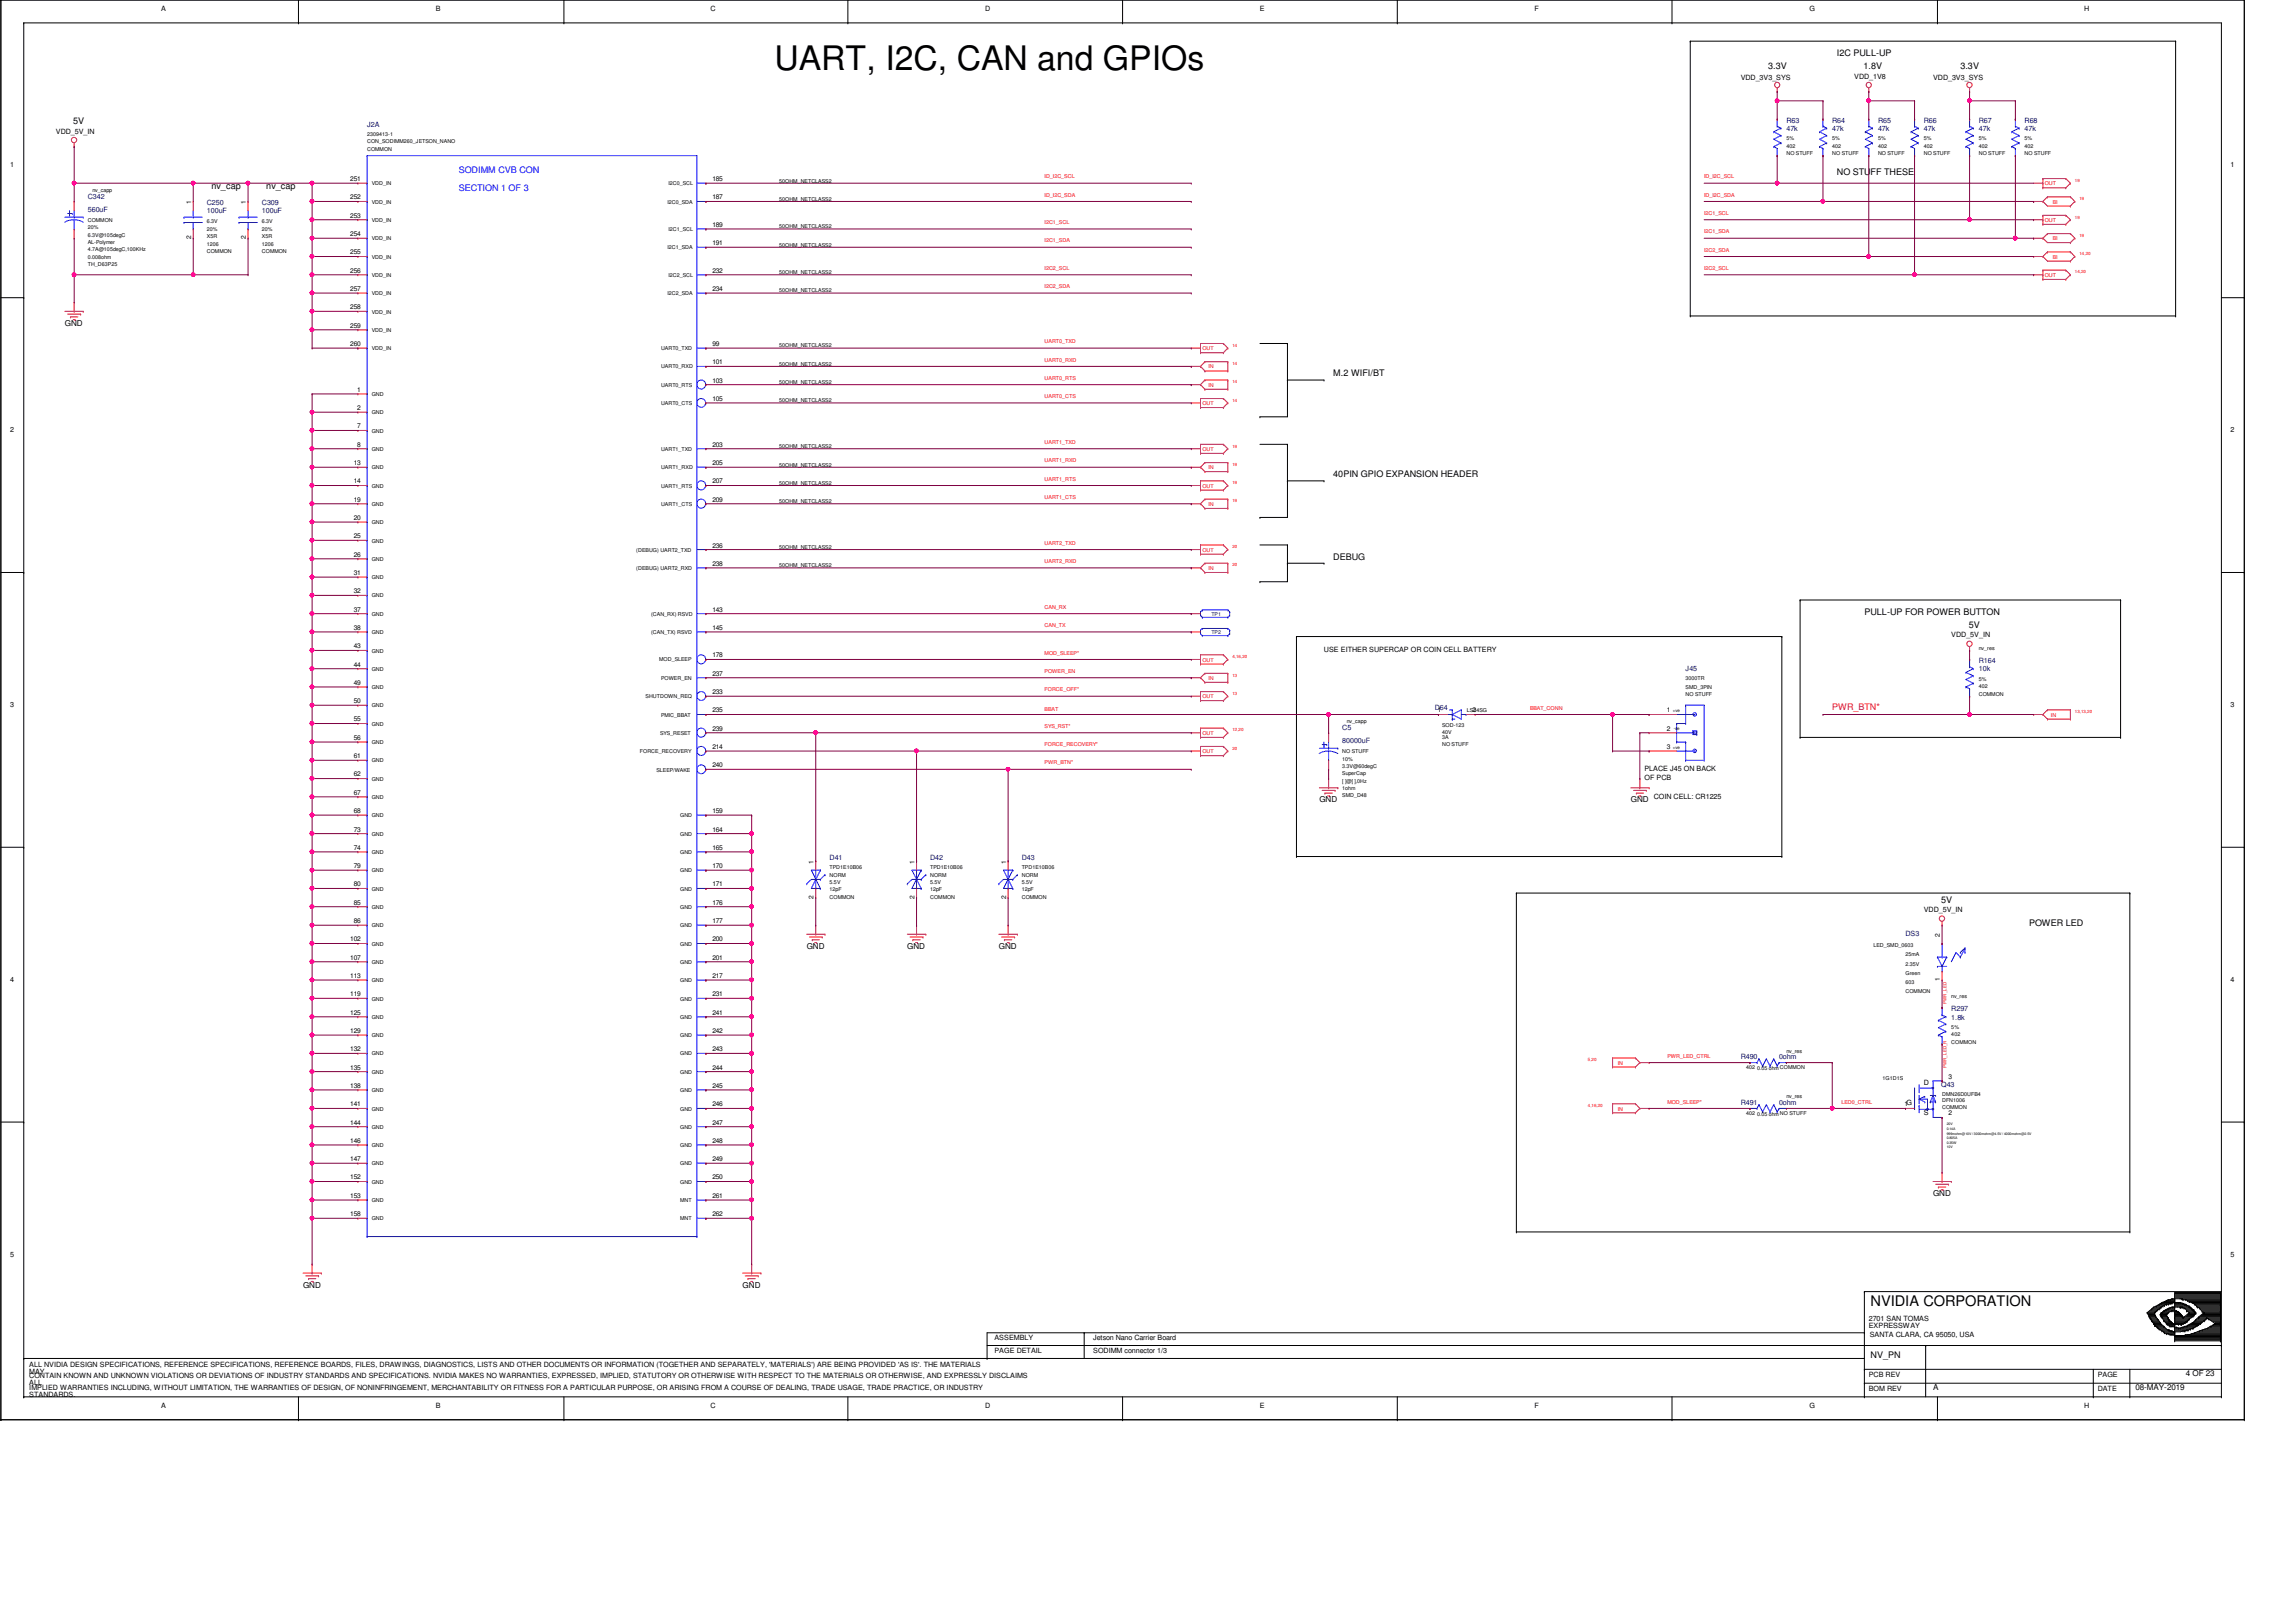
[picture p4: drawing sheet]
<svg xmlns="http://www.w3.org/2000/svg" width="420mm" height="297mm" viewBox="0 0 420 297" stroke-linecap="round" stroke-linejoin="round" font-family="sans-serif">
<defs><g id="words">
<text font-size="6.2" x="141.8" y="12.7">UART, I2C, CAN and GPIOs</text>
<text font-size="2.7" x="342.5" y="239">NVIDIA CORPORATION</text>
<g font-size="1.7">
<text x="336.3" y="10.2">I2C PULL-UP</text>
<text x="323.7" y="12.7">3.3V</text>
<text x="341.2" y="12.7">1.8V</text>
<text x="358.9" y="12.7">3.3V</text>
<text x="13.4" y="22.8">5V</text>
<text x="38.7" y="34.5">nv_cap</text>
<text x="48.8" y="34.5">nv_cap</text>
<text x="336.3" y="32">NO STUFF THESE</text>
<text x="244.1" y="68.9">M.2 WIFI/BT</text>
<text x="244.1" y="87.3">40PIN GPIO EXPANSION HEADER</text>
<text x="244.1" y="102.4">DEBUG</text>
<text x="341.3" y="112.5">PULL-UP FOR POWER BUTTON</text>
<text x="360.4" y="115">5V</text>
<text x="355.4" y="165.3">5V</text>
<text x="371.5" y="169.5">POWER LED</text>
<text x="342.5" y="248.6">NV_PN</text>
</g>
<g font-size="1.7" fill="#00f">
<text x="84" y="31.7">SODIMM CVB CON</text>
<text x="84" y="35">SECTION 1 OF 3</text>
</g>
<text font-size="1.7" fill="#f00" x="335.4" y="129.9">PWR_BTN*</text>
<g font-size="1.5">
<text x="11.9" y="59.7">GND</text>
<text x="241.5" y="146.9">GND</text>
<text x="298.6" y="146.9">GND</text>
<text x="147.7" y="173.7">GND</text>
<text x="166.1" y="173.7">GND</text>
<text x="182.9" y="173.7">GND</text>
<text x="353.9" y="218.9">GND</text>
<text x="55.5" y="235.7">GND</text>
<text x="136" y="235.7">GND</text>
<text x="400.2" y="251.8">4 OF 23</text>
<text x="353.9" y="254.3">A</text>
<text x="390.9" y="254.3">08-MAY-2019</text>
</g>
<g font-size="1.3">
<text x="29.5" y="2">A</text>
<text x="79.8" y="2">B</text>
<text x="130.1" y="2">C</text>
<text x="180.4" y="2">D</text>
<text x="230.7" y="2">E</text>
<text x="281" y="2">F</text>
<text x="331.2" y="2">G</text>
<text x="381.5" y="2">H</text>
<text x="318.7" y="14.6">VDD_3V3_SYS</text>
<text x="339.5" y="14.4">VDD_1V8</text>
<text x="353.9" y="14.6">VDD_3V3_SYS</text>
<text x="10.2" y="24.5">VDD_5V_IN</text>
<text x="1.9" y="30.5">1</text>
<text x="408.4" y="30.5">1</text>
<text x="1.9" y="79.1">2</text>
<text x="408.4" y="79.1">2</text>
<text x="242.4" y="119.4">USE EITHER SUPERCAP OR COIN CELL BATTERY</text>
<text x="357.2" y="116.7">VDD_5V_IN</text>
<text x="1.9" y="129.4">3</text>
<text x="408.4" y="129.4">3</text>
<text x="301.1" y="142.8">OF PCB</text>
<text x="301.1" y="141.2">PLACE J45 ON BACK</text>
<text x="302.8" y="146.2">COIN CELL: CR1225</text>
<text x="352.2" y="167">VDD_5V_IN</text>
<text x="1.9" y="179.7">4</text>
<text x="408.4" y="179.7">4</text>
<text x="352.2" y="198.5">D</text>
<text x="352.2" y="204">S</text>
<text x="1.9" y="230">5</text>
<text x="408.4" y="230">5</text>
<text x="182.1" y="245.3">ASSEMBLY</text>
<text x="200.1" y="245.3">Jetson Nano Carrier Board</text>
<text x="342.1" y="241.8">2701 SAN TOMAS</text>
<text x="342.1" y="243.1">EXPRESSWAY</text>
<text x="342.3" y="244.8">SANTA CLARA, CA 95050, USA</text>
<text x="5.4" y="250.1">ALL NVIDIA DESIGN SPECIFICATIONS, REFERENCE SPECIFICATIONS, REFERENCE BOARDS, FILES, DRAWINGS, DIAGNOSTICS, LISTS AND OTHER DOCUMENTS OR INFORMATION (TOGETHER AND SEPARATELY, 'MATERIALS') ARE BEING PROVIDED 'AS IS'. THE MATERIALS</text>
<text x="5.4" y="251.5">MAY</text>
<text x="182.1" y="247.6">PAGE DETAIL</text>
<text x="200.1" y="247.6">SODIMM connector 1/3</text>
<text x="342.1" y="252">PCB REV</text>
<text x="384" y="252">PAGE</text>
<text x="5.4" y="252.1">CONTAIN KNOWN AND UNKNOWN VIOLATIONS OR DEVIATIONS OF INDUSTRY STANDARDS AND SPECIFICATIONS. NVIDIA MAKES NO WARRANTIES, EXPRESSED, IMPLIED, STATUTORY OR OTHERWISE WITH RESPECT TO THE MATERIALS OR OTHERWISE, AND EXPRESSLY DISCLAIMS</text>
<text x="5.4" y="253.5">ALL</text>
<text x="5.4" y="254.3">IMPLIED WARRANTIES INCLUDING, WITHOUT LIMITATION, THE WARRANTIES OF DESIGN, OF NONINFRINGEMENT, MERCHANTABILITY OR FITNESS FOR A PARTICULAR PURPOSE, OR ARISING FROM A COURSE OF DEALING, TRADE USAGE, TRADE PRACTICE, OR INDUSTRY</text>
<text x="5.4" y="255.7">STANDARDS.</text>
<text x="29.5" y="257.7">A</text>
<text x="79.8" y="257.7">B</text>
<text x="130.1" y="257.7">C</text>
<text x="180.4" y="257.7">D</text>
<text x="230.7" y="257.7">E</text>
<text x="281" y="257.7">F</text>
<text x="331.2" y="257.7">G</text>
<text x="342.1" y="254.5">BOM REV</text>
<text x="381.5" y="257.7">H</text>
<text x="384" y="254.5">DATE</text>
</g>
<g font-size="1.3" fill="#000080">
<text x="67.2" y="23.2">J2A</text>
<text x="327.1" y="22.5">R63</text>
<text x="335.4" y="22.5">R64</text>
<text x="343.8" y="22.5">R65</text>
<text x="352.2" y="22.5">R66</text>
<text x="362.3" y="22.5">R67</text>
<text x="370.7" y="22.5">R68</text>
<text x="327.1" y="24">47k</text>
<text x="335.4" y="24">47k</text>
<text x="343.8" y="24">47k</text>
<text x="352.2" y="24">47k</text>
<text x="362.3" y="24">47k</text>
<text x="370.7" y="24">47k</text>
<text x="16.1" y="36.4">C342</text>
<text x="16.1" y="38.7">560uF</text>
<text x="37.9" y="37.5">C250</text>
<text x="37.9" y="39.1">100uF</text>
<text x="48" y="37.5">C309</text>
<text x="48" y="39.1">100uF</text>
<text x="308.6" y="122.9">J45</text>
<text x="362.3" y="121.4">R164</text>
<text x="362.3" y="122.9">10k</text>
<text x="262.7" y="129.9">D64</text>
<text x="245.7" y="133.6">C5</text>
<text x="245.7" y="136">80000uF</text>
<text x="151.9" y="157.4">D41</text>
<text x="170.3" y="157.4">D42</text>
<text x="187.1" y="157.4">D43</text>
<text x="348.9" y="171.3">DS3</text>
<text x="357.2" y="185.1">R297</text>
<text x="357.2" y="186.6">1.8k</text>
<text x="318.7" y="193.8">R490</text>
<text x="325.7" y="193.8">0ohm</text>
<text x="318.7" y="202.2">R491</text>
<text x="325.7" y="202.2">0ohm</text>
<text x="355.4" y="199">Q43</text>
</g>
<g font-size="1.2">
<text x="64.1" y="33.1">251</text>
<text x="130.4" y="33.1">185</text>
<text x="35" y="37.4" transform="rotate(-90 35 37.4)">1</text>
<text x="45" y="37.4" transform="rotate(-90 45 37.4)">1</text>
<text x="64.1" y="36.5">252</text>
<text x="64.1" y="39.8">253</text>
<text x="130.4" y="36.5">187</text>
<text x="130.4" y="41.5">189</text>
<text x="35" y="43.8" transform="rotate(-90 35 43.8)">2</text>
<text x="45" y="43.8" transform="rotate(-90 45 43.8)">2</text>
<text x="64.1" y="43.2">254</text>
<text x="64.1" y="46.6">255</text>
<text x="130.4" y="44.9">191</text>
<text x="64.1" y="49.9">256</text>
<text x="64.1" y="53.3">257</text>
<text x="130.4" y="49.9">232</text>
<text x="130.4" y="53.3">234</text>
<text x="64.1" y="56.6">258</text>
<text x="64.1" y="60">259</text>
<text x="64.1" y="63.3">260</text>
<text x="130.4" y="63.3">99</text>
<text x="65.4" y="71.7">1</text>
<text x="130.4" y="66.7">101</text>
<text x="130.4" y="70">103</text>
<text x="65.4" y="75.1">2</text>
<text x="130.4" y="73.4">105</text>
<text x="65.4" y="78.4">7</text>
<text x="65.4" y="81.7">8</text>
<text x="130.4" y="81.7">203</text>
<text x="64.8" y="85.1">13</text>
<text x="64.8" y="88.5">14</text>
<text x="130.4" y="85.1">205</text>
<text x="130.4" y="88.5">207</text>
<text x="64.8" y="91.8">19</text>
<text x="64.8" y="95.2">20</text>
<text x="130.4" y="91.8">209</text>
<text x="64.8" y="98.5">25</text>
<text x="64.8" y="101.9">26</text>
<text x="130.4" y="100.2">236</text>
<text x="64.8" y="105.2">31</text>
<text x="130.4" y="103.5">238</text>
<text x="64.8" y="108.6">32</text>
<text x="64.8" y="111.9">37</text>
<text x="130.4" y="111.9">143</text>
<text x="64.8" y="115.3">38</text>
<text x="64.8" y="118.7">43</text>
<text x="130.4" y="115.3">145</text>
<text x="64.8" y="122">44</text>
<text x="64.8" y="125.3">49</text>
<text x="130.4" y="120.3">178</text>
<text x="130.4" y="123.7">237</text>
<text x="64.8" y="128.7">50</text>
<text x="130.4" y="127">233</text>
<text x="130.4" y="130.4">235</text>
<text x="263.2" y="130.4">1</text>
<text x="269.6" y="130.4">2</text>
<text x="305.1" y="130.4">1</text>
<text x="64.8" y="132">55</text>
<text x="64.8" y="135.4">56</text>
<text x="130.4" y="137.1">214</text>
<text x="130.4" y="133.7">239</text>
<text x="305.1" y="133.7">2</text>
<text x="305.1" y="137.1">3</text>
<text x="64.8" y="138.8">61</text>
<text x="64.8" y="142.1">62</text>
<text x="130.4" y="140.4">240</text>
<text x="64.8" y="145.5">67</text>
<text x="64.8" y="148.8">68</text>
<text x="130.4" y="148.8">159</text>
<text x="64.8" y="152.2">73</text>
<text x="64.8" y="155.5">74</text>
<text x="130.4" y="152.2">164</text>
<text x="130.4" y="155.5">165</text>
<text x="64.8" y="158.9">79</text>
<text x="130.4" y="158.9">170</text>
<text x="149" y="158.1" transform="rotate(-90 149 158.1)">1</text>
<text x="167.4" y="158.1" transform="rotate(-90 167.4 158.1)">1</text>
<text x="184.2" y="158.1" transform="rotate(-90 184.2 158.1)">1</text>
<text x="64.8" y="162.2">80</text>
<text x="64.8" y="165.6">85</text>
<text x="130.4" y="162.2">171</text>
<text x="130.4" y="165.6">176</text>
<text x="149" y="164.5" transform="rotate(-90 149 164.5)">2</text>
<text x="167.4" y="164.5" transform="rotate(-90 167.4 164.5)">2</text>
<text x="184.2" y="164.5" transform="rotate(-90 184.2 164.5)">2</text>
<text x="64.1" y="172.3">102</text>
<text x="64.8" y="169">86</text>
<text x="130.4" y="169">177</text>
<text x="130.4" y="172.3">200</text>
<text x="355.2" y="171.5" transform="rotate(-90 355.2 171.5)">2</text>
<text x="64.1" y="175.6">107</text>
<text x="64.1" y="179">113</text>
<text x="130.4" y="175.6">201</text>
<text x="130.4" y="179">217</text>
<text x="355.2" y="179.6" transform="rotate(-90 355.2 179.6)">1</text>
<text x="64.1" y="182.3">119</text>
<text x="64.1" y="185.7">125</text>
<text x="130.4" y="182.3">231</text>
<text x="130.4" y="185.7">241</text>
<text x="64.1" y="189.1">129</text>
<text x="130.4" y="189.1">242</text>
<text x="64.1" y="192.4">132</text>
<text x="64.1" y="195.7">135</text>
<text x="130.4" y="192.4">243</text>
<text x="130.4" y="195.7">244</text>
<text x="356.7" y="197.4">3</text>
<text x="64.1" y="199.1">138</text>
<text x="64.1" y="202.5">141</text>
<text x="130.4" y="199.1">245</text>
<text x="130.4" y="202.5">246</text>
<text x="348.7" y="202.5">1G</text>
<text x="64.1" y="205.8">144</text>
<text x="64.1" y="209.2">146</text>
<text x="130.4" y="205.8">247</text>
<text x="130.4" y="209.2">248</text>
<text x="356.7" y="204.1">2</text>
<text x="64.1" y="212.5">147</text>
<text x="64.1" y="215.9">152</text>
<text x="130.4" y="212.5">249</text>
<text x="130.4" y="215.9">250</text>
<text x="64.1" y="219.2">153</text>
<text x="130.4" y="219.2">261</text>
<text x="64.1" y="222.6">158</text>
<text x="130.4" y="222.6">262</text>
</g>
<g font-size="1">
<text x="67.2" y="27.6">COMMON</text>
<text x="67.2" y="26.2">CON_SODIMM260_JETSON_NANO</text>
<text x="67.2" y="24.8">2309413-1</text>
<text x="327.1" y="28.4">NO STUFF</text>
<text x="327.1" y="27.1">402</text>
<text x="327.1" y="25.7">5%</text>
<text x="335.4" y="28.4">NO STUFF</text>
<text x="335.4" y="27.1">402</text>
<text x="335.4" y="25.7">5%</text>
<text x="343.8" y="28.4">NO STUFF</text>
<text x="343.8" y="25.7">5%</text>
<text x="343.8" y="27.1">402</text>
<text x="352.2" y="28.4">NO STUFF</text>
<text x="352.2" y="25.7">5%</text>
<text x="352.2" y="27.1">402</text>
<text x="362.3" y="28.4">NO STUFF</text>
<text x="362.3" y="27.1">402</text>
<text x="362.3" y="25.7">5%</text>
<text x="370.7" y="28.4">NO STUFF</text>
<text x="370.7" y="27.1">402</text>
<text x="370.7" y="25.7">5%</text>
<text x="16.9" y="35.1">nv_capp</text>
<text x="68.1" y="33.9">VDD_IN</text>
<text x="122.4" y="33.9">I2C0_SCL</text>
<text x="142.7" y="33.4">50OHM_NETCLASS2</text>
<text x="16.1" y="40.6">COMMON</text>
<text x="16.1" y="42">20%</text>
<text x="37.9" y="40.8">6.3V</text>
<text x="48" y="40.8">6.3V</text>
<text x="68.1" y="37.3">VDD_IN</text>
<text x="68.1" y="40.6">VDD_IN</text>
<text x="122.2" y="37.3">I2C0_SDA</text>
<text x="142.7" y="41.8">50OHM_NETCLASS2</text>
<text x="142.7" y="36.7">50OHM_NETCLASS2</text>
<text x="16.1" y="44.7">AL-Polymer</text>
<text x="16.1" y="47.3">0.008ohm</text>
<text x="16.1" y="46">4.7A@105degC,100KHz</text>
<text x="16.1" y="43.3">6.3V@105degC</text>
<text x="37.9" y="46.3">COMMON</text>
<text x="37.9" y="43.6">X5R</text>
<text x="37.9" y="42.3">20%</text>
<text x="37.9" y="45">1206</text>
<text x="48" y="46.3">COMMON</text>
<text x="48" y="43.6">X5R</text>
<text x="48" y="45">1206</text>
<text x="48" y="42.3">20%</text>
<text x="68.1" y="44">VDD_IN</text>
<text x="68.1" y="47.3">VDD_IN</text>
<text x="122.2" y="45.6">I2C1_SDA</text>
<text x="122.4" y="42.3">I2C1_SCL</text>
<text x="142.7" y="45.1">50OHM_NETCLASS2</text>
<text x="16.1" y="48.7">TH_D63P25</text>
<text x="68.1" y="50.7">VDD_IN</text>
<text x="122.4" y="50.7">I2C2_SCL</text>
<text x="142.7" y="50.2">50OHM_NETCLASS2</text>
<text x="142.7" y="53.5">50OHM_NETCLASS2</text>
<text x="68.1" y="54">VDD_IN</text>
<text x="68.1" y="57.4">VDD_IN</text>
<text x="122.2" y="54">I2C2_SDA</text>
<text x="68.1" y="60.7">VDD_IN</text>
<text x="68.1" y="64.1">VDD_IN</text>
<text x="121" y="64.1">UART0_TXD</text>
<text x="142.7" y="63.6">50OHM_NETCLASS2</text>
<text x="121" y="67.4">UART0_RXD</text>
<text x="121" y="70.8">UART0_RTS</text>
<text x="142.7" y="70.3">50OHM_NETCLASS2</text>
<text x="142.7" y="66.9">50OHM_NETCLASS2</text>
<text x="68.1" y="72.5">GND</text>
<text x="68.1" y="75.8">GND</text>
<text x="121" y="74.2">UART0_CTS</text>
<text x="142.7" y="73.7">50OHM_NETCLASS2</text>
<text x="68.1" y="79.2">GND</text>
<text x="68.1" y="82.5">GND</text>
<text x="121" y="82.5">UART1_TXD</text>
<text x="142.7" y="82">50OHM_NETCLASS2</text>
<text x="68.1" y="85.9">GND</text>
<text x="68.1" y="89.2">GND</text>
<text x="121" y="85.9">UART1_RXD</text>
<text x="121" y="89.2">UART1_RTS</text>
<text x="142.7" y="88.7">50OHM_NETCLASS2</text>
<text x="142.7" y="85.4">50OHM_NETCLASS2</text>
<text x="68.1" y="92.6">GND</text>
<text x="68.1" y="95.9">GND</text>
<text x="121" y="92.6">UART1_CTS</text>
<text x="142.7" y="92.1">50OHM_NETCLASS2</text>
<text x="68.1" y="99.3">GND</text>
<text x="116.5" y="101">(DEBUG) UART2_TXD</text>
<text x="142.7" y="100.5">50OHM_NETCLASS2</text>
<text x="68.1" y="102.7">GND</text>
<text x="68.1" y="106">GND</text>
<text x="116.5" y="104.3">(DEBUG) UART2_RXD</text>
<text x="142.7" y="103.8">50OHM_NETCLASS2</text>
<text x="68.1" y="109.3">GND</text>
<text x="68.1" y="112.7">GND</text>
<text x="119.2" y="112.7">(CAN_RX) RSVD</text>
<text x="68.1" y="116.1">GND</text>
<text x="68.1" y="119.4">GND</text>
<text x="119.2" y="116.1">(CAN_TX) RSVD</text>
<text x="362.3" y="118.9">nv_res</text>
<text x="68.1" y="122.8">GND</text>
<text x="120.7" y="120.9">MOD_SLEEP</text>
<text x="121" y="124.5">POWER_EN</text>
<text x="308.6" y="124.5">3000TR</text>
<text x="362.3" y="124.6">5%</text>
<text x="362.3" y="125.9">402</text>
<text x="68.1" y="126.1">GND</text>
<text x="68.1" y="129.5">GND</text>
<text x="118.2" y="127.8">SHUTDOWN_REQ</text>
<text x="121" y="131.1">PMIC_BBAT</text>
<text x="268.6" y="130.3">LS34SG</text>
<text x="308.6" y="127.3">NO STUFF</text>
<text x="308.6" y="126.1">SMD_3PIN</text>
<text x="362.3" y="127.3">COMMON</text>
<text x="68.1" y="132.8">GND</text>
<text x="68.1" y="136.2">GND</text>
<text x="117.2" y="137.8">FORCE_RECOVERY</text>
<text x="120.9" y="134.5">SYS_RESET</text>
<text x="245.7" y="137.8">NO STUFF</text>
<text x="246.6" y="132.3">nv_capp</text>
<text x="264" y="136.5">NO STUFF</text>
<text x="264" y="133.1">SOD-123</text>
<text x="264" y="135.3">3A</text>
<text x="264" y="134.3">40V</text>
<text x="68.1" y="139.5">GND</text>
<text x="68.1" y="142.9">GND</text>
<text x="120.2" y="141.2">SLEEP/WAKE</text>
<text x="245.7" y="143.2">[ ]@[ ],0Hz</text>
<text x="245.7" y="140.5">3.3V@60degC</text>
<text x="245.7" y="141.9">SuperCap</text>
<text x="245.7" y="139.2">10%</text>
<text x="68.1" y="146.2">GND</text>
<text x="68.1" y="149.6">GND</text>
<text x="124.5" y="149.6">GND</text>
<text x="245.7" y="145.9">SMD_D48</text>
<text x="245.7" y="144.6">1ohm</text>
<text x="68.1" y="153">GND</text>
<text x="124.5" y="153">GND</text>
<text x="68.1" y="156.3">GND</text>
<text x="68.1" y="159.6">GND</text>
<text x="124.5" y="156.3">GND</text>
<text x="124.5" y="159.6">GND</text>
<text x="151.9" y="160.5">NORM</text>
<text x="151.9" y="161.8">5.5V</text>
<text x="151.9" y="159.1">TPD1E10B06</text>
<text x="170.3" y="159.1">TPD1E10B06</text>
<text x="170.3" y="161.8">5.5V</text>
<text x="170.3" y="160.5">NORM</text>
<text x="187.1" y="159.1">TPD1E10B06</text>
<text x="187.1" y="161.8">5.5V</text>
<text x="187.1" y="160.5">NORM</text>
<text x="68.1" y="163">GND</text>
<text x="68.1" y="166.4">GND</text>
<text x="124.5" y="163">GND</text>
<text x="124.5" y="166.4">GND</text>
<text x="151.9" y="164.5">COMMON</text>
<text x="151.9" y="163.2">12pF</text>
<text x="170.3" y="164.5">COMMON</text>
<text x="170.3" y="163.2">12pF</text>
<text x="187.1" y="164.5">COMMON</text>
<text x="187.1" y="163.2">12pF</text>
<text x="68.1" y="169.7">GND</text>
<text x="68.1" y="173.1">GND</text>
<text x="124.5" y="169.7">GND</text>
<text x="124.5" y="173.1">GND</text>
<text x="343" y="173.4">LED_SMD_0603</text>
<text x="68.1" y="176.4">GND</text>
<text x="68.1" y="179.7">GND</text>
<text x="124.5" y="176.4">GND</text>
<text x="124.5" y="179.7">GND</text>
<text x="348.9" y="176.7">2.35V</text>
<text x="348.9" y="178.4">Green</text>
<text x="348.9" y="175">25mA</text>
<text x="68.1" y="183.1">GND</text>
<text x="124.5" y="183.1">GND</text>
<text x="348.9" y="181.8">COMMON</text>
<text x="348.9" y="180.1">603</text>
<text x="357.2" y="182.6">nv_res</text>
<text x="68.1" y="186.5">GND</text>
<text x="68.1" y="189.8">GND</text>
<text x="124.5" y="186.5">GND</text>
<text x="124.5" y="189.8">GND</text>
<text x="357.2" y="191">COMMON</text>
<text x="357.2" y="188.3">5%</text>
<text x="357.2" y="189.7">402</text>
<text x="68.1" y="193.2">GND</text>
<text x="68.1" y="196.5">GND</text>
<text x="124.5" y="193.2">GND</text>
<text x="124.5" y="196.5">GND</text>
<text x="319.7" y="195.7">402</text>
<text x="321.7" y="195.8">0.05 ohmCOMMON</text>
<text x="327.1" y="192.7">nv_res</text>
<text x="344.7" y="197.7">1G1D1S</text>
<text x="68.1" y="199.9">GND</text>
<text x="68.1" y="203.2">GND</text>
<text x="124.5" y="199.9">GND</text>
<text x="124.5" y="203.2">GND</text>
<text x="327.1" y="201">nv_res</text>
<text x="355.5" y="202.9">COMMON</text>
<text x="355.5" y="201.7">DFN1006</text>
<text x="355.5" y="200.5">DMN26D0UFB4</text>
<text x="68.1" y="206.6">GND</text>
<text x="68.1" y="209.9">GND</text>
<text x="124.5" y="206.6">GND</text>
<text x="124.5" y="209.9">GND</text>
<text x="319.7" y="204.1">402</text>
<text x="321.7" y="204.2">0.05 ohmNO STUFF</text>
<text x="68.1" y="213.3">GND</text>
<text x="124.5" y="213.3">GND</text>
<text x="68.1" y="216.7">GND</text>
<text x="68.1" y="220">GND</text>
<text x="124.5" y="216.7">GND</text>
<text x="124.5" y="220">MNT</text>
<text x="68.1" y="223.4">GND</text>
<text x="124.5" y="223.4">MNT</text>
</g>
<g font-size="1" fill="#f00">
<text x="191.3" y="32.6">ID_I2C_SCL</text>
<text x="191.3" y="36">ID_I2C_SDA</text>
<text x="312" y="32.6">ID_I2C_SCL</text>
<text x="312" y="36">ID_I2C_SDA</text>
<text x="374.3" y="33.9">OUT</text>
<text x="191.3" y="41">I2C1_SCL</text>
<text x="312" y="39.3">I2C1_SCL</text>
<text x="374.3" y="40.6">OUT</text>
<text x="375.8" y="37.3">BI</text>
<text x="191.3" y="44.4">I2C1_SDA</text>
<text x="312" y="42.7">I2C1_SDA</text>
<text x="312" y="46.1">I2C2_SDA</text>
<text x="375.8" y="47.3">BI</text>
<text x="375.8" y="44">BI</text>
<text x="191.3" y="49.4">I2C2_SCL</text>
<text x="191.3" y="52.7">I2C2_SDA</text>
<text x="312" y="49.4">I2C2_SCL</text>
<text x="374.3" y="50.7">OUT</text>
<text x="191.3" y="62.8">UART0_TXD</text>
<text x="220.1" y="64.1">OUT</text>
<text x="191.3" y="69.5">UART0_RTS</text>
<text x="191.3" y="66.2">UART0_RXD</text>
<text x="221.3" y="70.8">IN</text>
<text x="221.3" y="67.4">IN</text>
<text x="191.3" y="72.9">UART0_CTS</text>
<text x="220.1" y="74.2">OUT</text>
<text x="191.3" y="81.2">UART1_TXD</text>
<text x="220.1" y="82.5">OUT</text>
<text x="191.3" y="88">UART1_RTS</text>
<text x="191.3" y="84.6">UART1_RXD</text>
<text x="220.1" y="89.2">OUT</text>
<text x="221.3" y="85.9">IN</text>
<text x="191.3" y="91.3">UART1_CTS</text>
<text x="221.3" y="92.6">IN</text>
<text x="191.3" y="99.7">UART2_TXD</text>
<text x="220.1" y="101">OUT</text>
<text x="191.3" y="103">UART2_RXD</text>
<text x="221.3" y="104.3">IN</text>
<text x="191.3" y="111.4">CAN_RX</text>
<text x="191.3" y="114.8">CAN_TX</text>
<text x="191.3" y="119.8">MOD_SLEEP*</text>
<text x="191.3" y="123.1">POWER_EN</text>
<text x="220.1" y="121.1">OUT</text>
<text x="221.3" y="124.5">IN</text>
<text x="191.3" y="130.1">BBAT</text>
<text x="191.3" y="126.5">FORCE_OFF*</text>
<text x="220.1" y="127.8">OUT</text>
<text x="280.1" y="129.9">BBAT_CONN</text>
<text x="375.5" y="131.1">IN</text>
<text x="191.3" y="136.6">FORCE_RECOVERY*</text>
<text x="191.3" y="133.2">SYS_RST*</text>
<text x="220.1" y="137.8">OUT</text>
<text x="220.1" y="134.5">OUT</text>
<text x="191.3" y="139.9">PWR_BTN*</text>
<text x="296.2" y="194.9">IN</text>
<text x="305.3" y="193.6">PWR_LED_CTRL</text>
<text x="296.2" y="203.2">IN</text>
<text x="305.3" y="202">MOD_SLEEP*</text>
<text x="337.1" y="202">LED0_CTRL</text>
</g>
<g font-size="1" fill="#000080">
<text x="221.8" y="112.7">TP1</text>
<text x="221.8" y="116.1">TP2</text>
</g>
<g font-size=".8" fill="#f00">
<text x="379.8" y="33.3">19</text>
<text x="379.8" y="40">19</text>
<text x="380.7" y="36.6">19</text>
<text x="380.7" y="46.7">14,20</text>
<text x="380.7" y="43.3">19</text>
<text x="379.8" y="50">14,20</text>
<text x="225.6" y="63.5">14</text>
<text x="225.6" y="70.1">14</text>
<text x="225.6" y="66.8">14</text>
<text x="225.6" y="73.5">14</text>
<text x="225.6" y="81.9">19</text>
<text x="225.6" y="88.6">19</text>
<text x="225.6" y="85.3">19</text>
<text x="225.6" y="91.9">19</text>
<text x="225.6" y="100.3">20</text>
<text x="225.6" y="103.7">20</text>
<text x="225.6" y="123.8">13</text>
<text x="225.6" y="120.4">4,16,20</text>
<text x="225.6" y="127.2">13</text>
<text x="379.8" y="130.5">13,13,20</text>
<text x="225.6" y="137.2">20</text>
<text x="225.6" y="133.9">12,20</text>
<text x="356.4" y="183.7" transform="rotate(-90 356.4 183.7)">PWR_LED</text>
<text x="290.7" y="194.2">5,20</text>
<text x="356.4" y="195.5" transform="rotate(-90 356.4 195.5)">PWR_LED_R</text>
<text x="290.7" y="202.6">4,16,20</text>
</g>
<g font-size=".8">
<text x="306.3" y="130.3">+ve</text>
<text x="306.3" y="137">+ve</text>
<text x="306.4" y="133.7">-ve</text>
</g>
<g font-size=".6">
<text x="356.4" y="207.6">999mohm@10V / 3000mohm@4.5V / 4000mohm@2.5V</text>
<text x="356.4" y="206.8">0.14A</text>
<text x="356.4" y="208.4">0.805A</text>
<text x="356.4" y="209.3">0.35W</text>
<text x="356.4" y="206">20V</text>
<text x="356.4" y="210.1">10V</text>
</g>
</g></defs>
<g fill="none" stroke="#000" stroke-width=".18">
<path d="M.2 0h.1M.2 0h410.7v259.8M.2 0v259.8M4.3 4.2h.1M4.3 4.2h402.4v251.5M4.3 4.2v251.5M54.6 4.2h.1M54.6 0v4.2M103.2 4.2h.1M103.2 0v4.2M155.2 4.2h.1M155.2 0v4.2"/>
<path d="M205.5 4.2h.1M205.5 0v4.2M255.8 4.2h.1M255.8 0v4.2M306.1 4.2h.1M306.1 0v4.2M309.4 7.5h.1M309.4 7.5v50.3M309.4 7.5h88.9M354.7 4.2h.1M354.7 0v4.2M398.3 7.5h.1"/>
<path d="M398.3 7.5v50.3M.2 54.5h4.1M4.3 54.5h.1M309.4 57.8h.1M309.4 57.8h88.9M398.3 57.8h.1M406.7 54.5h4.2M410.9 54.5h.1M230.7 76.3h.1M230.7 62.9h5M235.7 62.9h.1M235.7 69.6h.1"/>
<path d="M235.7 62.9v13.4h-5M235.7 69.6h6.7M242.4 69.6h.1M230.7 94.7h.1M230.7 99.7h5M230.7 81.3h5M235.7 99.7h.1M235.7 81.3h.1M235.7 88h.1M235.7 99.7v6.8h-5M235.7 81.3v13.4h-5M235.7 88h6.7"/>
<path d="M242.4 88h.1M.2 104.8h4.1M4.3 104.8h.1M230.7 106.5h.1M235.7 103.1h.1M235.7 103.1h6.7M237.4 116.5h.1M237.4 116.5v40.3M237.4 116.5h88.8M242.4 103.1h.1M326.2 116.5h.1M326.2 116.5v40.3"/>
<path d="M329.6 109.8h.1M329.6 109.8v25.2M329.6 109.8h58.6M388.2 109.8h.1M388.2 109.8v25.2M406.7 104.8h4.2M410.9 104.8h.1M329.6 135h.1M329.6 135h58.6M388.2 135h.1M.2 155.1h4.1M4.3 155.1h.1"/>
<path d="M237.4 156.8h.1M237.4 156.8h88.8M326.2 156.8h.1M406.7 155.1h4.2M410.9 155.1h.1M277.6 163.4h.1M277.6 163.4v62.1M277.6 163.4h112.3M389.9 163.4h.1M389.9 163.4v62.1M.2 205.4h4.1M4.3 205.4h.1"/>
<path d="M406.7 205.4h4.2M410.9 205.4h.1M277.6 225.5h.1M277.6 225.5h112.3M341.3 236.4h.1M341.3 236.4h65.4M341.3 236.4v19.3M389.9 225.5h.1M393.6 239.9h1.2M393.8 239.7h1.2M393.9 239.6h.1M393.9 239.6h1.2"/>
<path d="M393.9 239.6l-.8 .6M394.1 239.4h1.4M394.3 239.2h.1M394.3 239.2l-.4 .4M394.5 239.2h1.1M394.6 239.1h1.4M394.8 239.9h.1M394.8 239.1h.1M394.8 239.1l-.5 .1M395 239.7h.1M395 238.9h1.3M395 239.7l-.5 .5"/>
<path d="M395.1 239.6h.1M395.3 238.7h.1M395.3 239.6h.1M395.3 238.7h1.6M395.3 238.7l-.5 .4M395.3 239.6l-.3 .1M395.5 239.4h.1M395.5 238.5h2.1M395.6 238.5h.1M395.6 239.2h.1M395.6 238.5l-.3 .2M395.6 239.2l-.3 .4"/>
<path d="M395.8 238.4h.1M395.8 238.4l-.2 .1M396 239.1h.1M396 238.4h3.1M396.1 239.9h.1M396.1 239.9l-.3 .3M396.3 238.9h.1M396.3 239.9h.1M396.3 238.2h.1M396.3 239.9h2.2M396.3 238.2h1.8M396.3 238.2l-.5 .2"/>
<path d="M396.3 238.9l-.7 .3M396.4 239.7h.1M396.4 239.7l-.3 .2M396.6 238.7h.1M396.6 239.7h.1M396.6 238h.1M396.6 239.7h1.5M396.6 238h1.5M396.6 238.7l-.3 .2M396.8 239.6h.1M396.9 239.6h.1M396.9 237.9h.1"/>
<path d="M396.9 238.7h.1M396.9 239.6h1.2M396.9 237.9h1.2M396.9 237.9l-.6 .3M397.1 239.4h.1M397.1 239.4l-.7 .3M397.3 238.5h.1M397.3 239.4h.1M397.3 237.9h.1M397.3 239.4h.8M397.3 238.5l-.4 .2M397.6 239.2h.1"/>
<path d="M397.6 237.7h.1M397.6 239.9h.1M397.6 238.5h.1M397.6 239.2h3.2M397.6 237.7h8.9M397.6 239.2l-.5 .2M397.6 237.7l-.3 .2M397.6 239.9l-.7 .3M397.8 239.2h.1M397.8 237.7h.1M398 239.9h.1M398.1 237.9h.1"/>
<path d="M398.1 238h.1M398.1 238.2h.1M398.1 238.4h.1M398.1 239.2h.1M398.1 237.7h.1M398.1 237.4h8.4M398.1 236.7h8.4M398.1 237.5h8.4M398.1 237h8.4M398.1 236.9h8.4M398.1 237.2h8.4M398.1 239.1h2.5"/>
<path d="M398.1 238.7h2.1M398.1 238.5h1.6M398.1 238.9h2.2M398.1 238.4l-.5 .1M398.3 239.9h.1M398.5 239.9h.1M398.5 239.9l.1 .2M398.8 238.4h.1M399.1 239.2h.1M399.1 238.4h.1M399.1 238.4l.6 .1M399.5 239.2h.1"/>
<path d="M399.5 237.7h.1M399.5 239.2l.7 .4 .1 .3M399.5 237.7l.2 .2M399.7 238.5h.1M399.7 237.9h.1M399.7 237.9h6.8M399.7 238.5l.3 .2M399.8 239.4h.1M399.8 239.4h1.3M400 238.7h.1M400 239.6h1.3M400.2 237.9h.1"/>
<path d="M400.2 238.7h.1M400.2 237.9l.3 .1M400.2 238.7l.1 .2M400.3 238.9h.1M400.3 239.9h.1M400.3 239.7h1.3M400.3 239.9l.5 .3M400.3 238.9l.5 .2M400.5 238h.1M400.5 239.9h1.1M400.5 238h6M400.5 238l1.3 .7"/>
<path d="M400.6 239.1h.1M400.8 239.2h.1M400.8 238.2h.1M400.8 239.1h.1M400.8 238.2h5.7M400.8 239.1l.7 .6M401 239.2h.1M401.1 239.4h.1M401.1 238.4h5.4M401.3 239.6h.1M401.5 239.7h.1M401.5 238.5h5"/>
<path d="M401.6 239.9h.1M401.6 239.7h.1M401.6 239.9l.4 .3M401.6 239.7v.2M401.8 238.7h.1M401.8 238.7h4.7M401.8 238.7l.5 .5M402 238.9h4.5M402.2 239.1h.1M402.3 239.2h.1M402.3 239.1h4.2M402.3 239.2l.4 .2"/>
<path d="M402.5 239.2h4M402.7 239.4h.1M402.7 239.4h3.8M402.7 239.4l.5 .7M402.8 239.6h3.7M403 239.7h3.5M403.2 239.9h3.3M406.5 237.9h.1M406.5 237.7h.1M406.5 238.2h.1M406.5 238h.1M406.5 237.4h.1"/>
<path d="M406.5 236.7h.1M406.5 237.5h.1M406.5 237h.1M406.5 236.9h.1M406.5 237.2h.1M406.5 239.2h.1M406.5 239.1h.1M406.5 238.7h.1M406.5 238.5h.1M406.5 238.9h.1M406.5 238.4h.1M406.5 236.6h.1"/>
<path d="M406.5 239.7h.1M406.5 239.9h.1M406.5 239.6h.1M406.5 239.4h.1M406.5 236.6h-8.4v8.8M406.5 236.6v8.8M.2 259.8h.1M.2 259.8h410.7M4.3 255.7h.1M4.3 248.6h.1M4.3 255.7h402.4M4.3 248.6h337"/>
<path d="M54.6 259.8h.1M54.6 255.7v4.1M103.2 259.8h.1M103.2 255.7v4.1M155.2 259.8h.1M155.2 255.7v4.1M180.7 248.6h.1M180.7 246.3h226M198.5 243.9h.1M198.5 243.9v4.7M205.5 259.8h.1M205.5 255.7v4.1"/>
<path d="M255.8 259.8h.1M255.8 255.7v4.1M306.1 259.8h.1M306.1 255.7v4.1M341.3 253.2h.1M341.3 250.6h.1M341.3 243.9h.1M341.3 255.7h.1M341.3 243.9h-160.6v4.7M341.3 253.2h65.4M341.3 250.6h65.4M352.5 246.3h.1"/>
<path d="M352.5 246.3v9.4M354.7 259.8h.1M354.7 255.7v4.1M383.2 255.7h.1M383.2 250.6v5.1M389.9 255.7h.1M389.9 250.6v5.1M393.1 240.2h.1M393.1 240.2h1.4M393.1 240.2l.3 .7M393.3 240.6h1.2M393.3 240.4h1.2"/>
<path d="M393.4 240.9h.1M393.4 240.9h1.2M393.4 240.1h1.2M393.4 240.7h1.2M393.4 240.9l.4 .5M393.6 241.2h.1M393.6 241h.1M393.6 241h1.2M393.6 241.2h1.2M393.8 241.4h.1M393.8 241.4h1.2M393.8 241.4l.1 .3"/>
<path d="M393.9 241.6h.1M393.9 241.7h.1M393.9 241.7h1.2M393.9 241.6h1.2M393.9 241.7l.4 .5M394.1 241.9h.1M394.1 241.9h1.2M394.3 242.2h.1M394.3 242.1h.1M394.3 242.2h1.3M394.3 242.1h1.2M394.3 242.2l.2 .4"/>
<path d="M394.5 240.2h.1M394.5 240.4h.1M394.5 240.6h.1M394.5 242.4h.1M394.5 242.6h.1M394.5 242.4h1.3M394.5 242.6l.5 .3M394.5 240.2v.4M394.5 240.6l.1 .1M394.6 240.1h.1M394.6 240.7h.1M394.6 240.9h.1"/>
<path d="M394.6 242.6h.1M394.6 242.6h1.2M394.6 240.7v.2M394.6 240.9l.4 .5M394.8 242.7h.1M394.8 242.7h1.3M395 242.9h.1M395 241.4h.1M395 242.9h1.3M395 242.9l.3 .3M395 241.4l.1 .2M395.1 243.1h.1"/>
<path d="M395.1 241.6h.1M395.1 243.1h1.3M395.1 241.6l.4 .5M395.3 243.2h.1M395.3 243.2l.5 .4M395.5 243.2h.1M395.5 240.6h.1M395.5 242.1h.1M395.5 240.6h1.1M395.5 243.2h1.1M395.5 242.1l.1 .3 .5 .3M395.6 240.9h.1"/>
<path d="M395.6 240.7h.1M395.6 240.6h.1M395.6 240.4h.1M395.6 240.9h1.2M395.6 240.4h1.2M395.6 240.7h1M395.6 243.4h1.5M395.6 240.9l.2 .1M395.6 240.6v.3M395.6 240.4l-.1 .2M395.8 240.2h.1M395.8 241h.1"/>
<path d="M395.8 243.6h.1M395.8 243.6h1.8M395.8 241h1M395.8 241.2h1.1M395.8 241l.3 .7M395.8 243.6l.3 .2M396 240.1h.1M396 240.1h1.3M396 241.4h.9M396.1 241.7h.1M396.1 243.8h.1M396.1 242.7h.1"/>
<path d="M396.1 241.7h1.2M396.1 241.6h1M396.1 241.7l.5 .5M396.1 243.8l.2 .1M396.1 242.7l.5 .5M396.3 243.9h.1M396.3 241.9h1.2M396.3 243.9l.3 .2M396.4 242.1h1.2M396.4 243.9h1.7M396.6 240.7h.1M396.6 242.2h.1"/>
<path d="M396.6 240.6h.1M396.6 244.1h.1M396.6 242.2h1.4M396.6 244.1h1.5M396.6 242.2l.2 .2M396.6 240.6l.2 .4M396.6 243.2l.3 .2M396.8 240.9h.1M396.8 242.4h.1M396.8 240.4h.1M396.8 242.4h2.5M396.8 242.4l.5 .3"/>
<path d="M396.8 241l.1 .2M396.9 241.4h.1M396.9 241.2h.1M396.9 240.2h.1M396.9 244.1h.1M396.9 243.4h.1M396.9 240.2h-1.3v.2M396.9 240.2l-.3 .4M396.9 241.2l.2 .4M396.9 244.1l.4 .2M397.1 243.4h.1M397.1 241.6h.1"/>
<path d="M397.1 242.6h.1M397.1 241.7h.1M397.1 242.6h1M397.1 241.6v.1M397.1 241.7l.4 .2M397.1 243.4l.2 .2M397.3 241.7h.1M397.3 242.7h.1M397.3 244.3h.1M397.3 243.6h.1M397.3 242.7h.8M397.3 244.3h.8"/>
<path d="M397.5 243.6h.1M397.5 241.9h.1M397.5 241.9l.3 .3M397.6 242.7h.1M397.6 242.1h.1M397.6 244.3h.1M397.6 243.6h.1M397.6 242.7l.5 .2M397.6 244.3l.5 .1M397.6 243.6l.4 .2M397.8 242.2h.1M397.8 242.2l.3 .2"/>
<path d="M398 242.2h.1M398 243.8h.1M398.1 240.6h.1M398.1 240.2h.1M398.1 240.1h.1M398.1 243.8h.1M398.1 243.9h.1M398.1 244.1h.1M398.1 244.3h.1M398.1 242.7h.1M398.1 241h.1M398.1 242.4h.1"/>
<path d="M398.1 242.9h.1M398.1 244.4h.1M398.1 241.2h.1M398.1 245.4h.1M398.1 242.9h.4M398.1 242.2h1.6M398.1 240.9h1.4M398.1 240.6h1.2M398.1 240.1h.7M398.1 241.7h2.4M398.1 240.4h1M398.1 240.2h.9"/>
<path d="M398.1 241.6h2.5M398.1 241.9h2.2M398.1 242.1h1.9M398.1 240.7h1.4M398.1 241.4h2.7M398.1 243.6h1.9M398.1 243.2h2.9M398.1 243.1h3.2M398.1 244.6h8.4M398.1 245.2h8.4M398.1 245.1h8.4M398.1 244.9h8.4"/>
<path d="M398.1 244.8h8.4M398.1 243.4h2.5M398.1 241h1.6M398.1 241.2h3M398.1 245.4h8.4M398.1 244.4h8.4M398.5 242.9h.1M398.5 242.9l.3 .2M398.6 240.1h.1M398.6 244.4h.1M398.8 243.1h.1M398.8 240.1h.1"/>
<path d="M398.8 242.4h.1M398.8 240.1l.5 .5M399 240.2h.1M399.1 240.4h.1M399.1 243.1h.1M399.3 240.7h.1M399.3 240.6h.1M399.3 242.4h.1M399.3 240.6v.1M399.5 240.9h.1M399.5 242.9h.1M399.5 242.2h.1"/>
<path d="M399.5 244.4h.1M399.5 240.7h.1M399.5 242.9h2.1M399.5 242.9l-.4 .2M399.5 242.2l-.2 .2M399.5 240.7l.2 .3M399.7 242.2h.1M399.7 241h.1M399.7 242.9h.1M399.7 241.2h.1M399.7 243.6h.1M399.7 243.6l-.6 .2h-3"/>
<path d="M399.7 241v.2M399.8 241h.1M399.8 244.4h.1M399.8 241h1.5M400 242.1h.1M400 243.6h.1M400 242.7h.1M400 242.7h2M400 242.7l-.3 .2M400 242.1l-.3 .1M400.2 244.3h.1M400.2 240.9h1.3"/>
<path d="M400.2 244.3h6.3M400.2 241.9l-.2 .2M400.2 244.3l-.4 .1M400.3 241.9h.1M400.3 242.7h.1M400.3 243.4h.1M400.3 240.7h1.3M400.3 243.4l-.3 .2M400.5 241.7h.1M400.5 243.4h.1M400.5 242.6h.1M400.5 240.6h1.1"/>
<path d="M400.5 242.6l-.2 .1M400.5 241.7l-.2 .2M400.6 241.6h.1M400.6 243.4h.1M400.6 240.1h1.2M400.6 240.4h1.4M400.8 241.4h.1M400.8 242.4h.1M400.8 240.2h.1M400.8 244.3h.1M400.8 240.2h1.2M400.8 242.4h1.7"/>
<path d="M400.8 240.2l-1.1 1M400.8 241.4l-.3 .3M401 243.2h.1M401 243.2l-.4 .2M401.1 242.2h1.7M401.1 244.1h5.4M401.3 243.1h.1M401.3 242.1h1.7M401.5 240.9h.1M401.5 242.1h.1M401.5 243.1h.1M401.5 242.1l-1 .5"/>
<path d="M401.5 240.9l-.7 .5M401.5 243.1l-.5 .1M401.6 242.9h.1M401.6 240.6h.1M401.6 240.7h.1M401.6 241.9h1.6M401.6 240.6l-.1 .3M401.8 240.1h.1M401.8 240.4h.1M401.8 243.9h.1M401.8 241.7h1.7M401.8 243.9h4.7"/>
<path d="M401.8 240.4l-.2 .2M401.8 243.9l-1 .4M402 242.7h.1M402 240.2h.1M402 241.6h.1M402 240.4h.1M402 241.6h1.7M402 240.2v.2M402.2 242.6h.1M402.2 241.4h1.6M402.2 242.6l-.7 .5M402.3 242.6h.1"/>
<path d="M402.3 243.8h4.2M402.5 242.4h.1M402.5 241.2h.1M402.5 241h.1M402.5 241.2h4M402.5 241l-1 1.1M402.7 241h.1M402.7 243.6h.1M402.7 241h3.8M402.7 243.6l-.9 .3M402.8 242.2h.1M402.8 240.9h3.7"/>
<path d="M402.8 242.2l-.3 .4h-2M402.8 243.6h3.7M403 242.1h.1M403 240.7h3.5M403.2 241.9h.1M403.2 243.4h.1M403.2 240.1h.1M403.2 240.6h3.3M403.2 240.1l.3 .1M403.3 240.1h3.2M403.3 240.4h3.2M403.3 243.4h3.2"/>
<path d="M403.5 241.7h.1M403.5 240.2h.1M403.5 240.2h3M403.5 241.7l-.7 .5M403.5 240.2l-1 .8M403.7 241.6h.1M403.7 243.2h.1M403.8 241.4h.1M403.8 243.2h2.7M404 241.2h.1M404 241.2l.4 .2M404 241.2l-.5 .5"/>
<path d="M404.2 243.1h.1M404.2 243.1h2.3M404.2 243.1l-1.5 .5M404.4 241.4h.1M404.4 241.4h2.1M404.4 241.4l1.1 .8M404.5 242.9h2M404.5 241.6h2M404.7 242.7h.1M404.7 242.7h1.8M404.7 242.7l-.5 .4M404.8 242.7h.1"/>
<path d="M404.8 241.7h1.7M405 242.6h1.5M405.2 241.9h1.3M405.2 242.4h1.3M405.5 242.2h.1M405.5 242.2h1M405.5 242.1h1M405.5 242.2l-.7 .5M406.5 241.6h.1M406.5 242.4h.1M406.5 241.9h.1M406.5 242.1h.1"/>
<path d="M406.5 242.6h.1M406.5 241.7h.1M406.5 241.4h.1M406.5 240.1h.1M406.5 243.6h.1M406.5 243.2h.1M406.5 242.9h.1M406.5 243.1h.1M406.5 244.1h.1M406.5 243.9h.1M406.5 243.8h.1M406.5 244.3h.1"/>
<path d="M406.5 244.6h.1M406.5 245.2h.1M406.5 245.1h.1M406.5 244.9h.1M406.5 244.8h.1M406.5 245.4h.1M406.5 242.2h.1M406.5 242.7h.1M406.5 240.7h.1M406.5 240.4h.1M406.5 240.9h.1M406.5 240.6h.1"/>
<path d="M406.5 243.4h.1M406.7 246.3h.1M406.7 255.7h.1M410.9 259.8h.1"/>
</g>
<g fill="none" stroke="#f00" stroke-width=".18">
<path d="M325.4 16.8h.1M325.4 16.1v.7M342.1 16.8h.1M342.1 16.1v.7M360.6 16.8h.1M360.6 16.1v.7M13.6 26.8h.1M13.6 36.9h.1M13.6 26.2v.6M13.6 36.9v1.7M35.4 36.9h.1M35.4 36.9v1.7"/>
<path d="M45.4 36.9h.1M45.4 36.9v1.7M65.5 33.5h.1M65.5 36.9h.1M65.5 36.9h1.7M65.5 33.5h1.7M129.2 33.5h.1M129.2 36.9h.1M325.4 21.8h.1M325.4 28.5h.1M333.7 21.8h.1M333.7 28.5h.1"/>
<path d="M342.1 21.8h.1M342.1 28.5h.1M350.5 21.8h.1M350.5 28.5h.1M360.6 21.8h.1M360.6 28.5h.1M369 21.8h.1M369 28.5h.1M372.3 36.9h.1M372.3 36.9h1.7M372.3 33.5h1.7M374 39.4h.1"/>
<path d="M374 36.9h.1M374 33.5h.1M374 32.7h.1M374 34.4h.1M374 32.7v1.7M374 39.4v1.7M374 39.4h4.2M374 36.9l.9 .8h4.1M374 34.4h4.2M374 32.7h4.2M374.9 36h.1M374.9 36h4.1"/>
<path d="M374.9 36l-.9 .9M378.2 39.4h.1M378.2 32.7h.1M378.2 34.4h.1M378.2 39.4l.8 .8M378.2 32.7l.8 .8M379 36h.1M379 37.7h.1M379 33.5h.1M379 36l.8 .9M379 33.5l-.8 .9M379.8 36.9h.1"/>
<path d="M379.8 36.9l-.8 .8M11.9 57h3.3M12.4 57.5h2.4M12.9 58h.1M12.9 58h1.4M13.4 58.5h.3M13.6 57h.1M13.6 43.6h.1M13.6 41.9v1.7M13.6 55.3v1.7M13.7 58.5h.1M14.8 57.5h.1"/>
<path d="M15.2 57h.1M35.4 43.6h.1M35.4 41.9v1.7M45.4 43.6h.1M45.4 41.9v1.7M65.5 40.2h.1M65.5 43.6h.1M65.5 46.9h.1M65.5 50.3h.1M65.5 53.6h.1M65.5 57h.1M65.5 57h1.7"/>
<path d="M65.5 50.3h1.7M65.5 46.9h1.7M65.5 43.6h1.7M65.5 40.2h1.7M65.5 53.6h1.7M129.2 41.9h.1M129.2 45.3h.1M129.2 50.3h.1M129.2 53.6h.1M372.3 46.9h.1M372.3 43.6h.1M372.3 50.3h1.7"/>
<path d="M372.3 46.9h1.7M372.3 43.6h1.7M372.3 40.2h1.7M374 50.3h.1M374 49.4h.1M374 51.1h.1M374 46.9h.1M374 43.6h.1M374 40.2h.1M374 41.1h.1M374 51.1h4.2M374 49.4h4.2"/>
<path d="M374 49.4v1.7M374 46.9l.9 .9h4.1M374 43.6l.9 .8h4.1M374 41.1h4.2M374.9 46.1h.1M374.9 42.8h.1M374.9 46.1h4.1M374.9 46.1l-.9 .8M374.9 42.8h4.1M374.9 42.8l-.9 .8M378.2 49.4h.1M378.2 51.1h.1"/>
<path d="M378.2 41.1h.1M378.2 49.4l.8 .9M379 50.3h.1M379 46.1h.1M379 47.8h.1M379 42.8h.1M379 44.4h.1M379 40.2h.1M379 50.3l-.8 .8M379 46.1l.8 .8M379 42.8l.8 .8M379 40.2l-.8 .9"/>
<path d="M379.8 46.9h.1M379.8 43.6h.1M379.8 46.9l-.8 .9M379.8 43.6l-.8 .8M65.5 72.1h.1M65.5 75.4h.1M65.5 78.8h.1M65.5 60.4h.1M65.5 63.7h.1M65.5 63.7h1.7M65.5 72.1h1.7M65.5 75.4h1.7"/>
<path d="M65.5 78.8h1.7M65.5 60.4h1.7M129.2 63.7h.1M129.2 67.1h.1M129.2 70.4h.1M129.2 73.7h.1M218.1 70.4h.1M218.1 67.1h.1M218.1 73.7h1.7M218.1 70.4h1.7M218.1 67.1h1.7M218.1 63.7h1.7"/>
<path d="M219.8 73.7h.1M219.8 72.9h.1M219.8 74.6h.1M219.8 70.4h.1M219.8 67.1h.1M219.8 63.7h.1M219.8 62.9h.1M219.8 64.6h.1M219.8 62.9v1.7M219.8 72.9v1.7M219.8 74.6h4.2M219.8 72.9h4.2"/>
<path d="M219.8 70.4l.8 .8M219.8 67.1l.8 .8M219.8 64.6h4.2M219.8 62.9h4.2M220.6 69.6h.1M220.6 71.2h.1M220.6 66.2h.1M220.6 67.9h.1M220.6 69.6l-.8 .8M220.6 71.2h4.2M220.6 69.6h4.2M220.6 66.2l-.8 .9"/>
<path d="M220.6 67.9h4.2M220.6 66.2h4.2M224 72.9h.1M224 74.6h.1M224 62.9h.1M224 64.6h.1M224 72.9l.8 .8M224 62.9l.8 .8M224.8 73.7h.1M224.8 69.6h.1M224.8 71.2h.1M224.8 66.2h.1"/>
<path d="M224.8 67.9h.1M224.8 63.7h.1M224.8 66.2v1.7M224.8 69.6v1.6M224.8 73.7l-.8 .9M224.8 63.7l-.8 .9M65.5 82.1h.1M65.5 85.5h.1M65.5 88.9h.1M65.5 92.2h.1M65.5 95.5h.1M65.5 98.9h.1"/>
<path d="M65.5 92.2h1.7M65.5 88.9h1.7M65.5 85.5h1.7M65.5 82.1h1.7M65.5 95.5h1.7M65.5 98.9h1.7M129.2 82.1h.1M129.2 85.5h.1M129.2 88.9h.1M129.2 92.2h.1M218.1 92.2h.1M218.1 85.5h.1"/>
<path d="M218.1 92.2h1.7M218.1 88.9h1.7M218.1 85.5h1.7M218.1 82.1h1.7M219.8 99.7h.1M219.8 92.2h.1M219.8 88.9h.1M219.8 88h.1M219.8 89.7h.1M219.8 85.5h.1M219.8 82.1h.1M219.8 81.3h.1"/>
<path d="M219.8 83h.1M219.8 81.3v1.7M219.8 88v1.7M219.8 99.7v1.7M219.8 99.7h4.2M219.8 92.2l.8 .8M219.8 89.7h4.2M219.8 88h4.2M219.8 85.5l.8 .8M219.8 83h4.2M219.8 81.3h4.2M220.6 91.4h.1"/>
<path d="M220.6 93h.1M220.6 84.7h.1M220.6 86.3h.1M220.6 91.4l-.8 .8M220.6 93h4.2M220.6 91.4h4.2M220.6 84.7l-.8 .8M220.6 86.3h4.2M220.6 84.7h4.2M224 99.7h.1M224 88h.1M224 89.7h.1"/>
<path d="M224 81.3h.1M224 83h.1M224 99.7l.8 .9M224 88l.8 .9M224 81.3l.8 .8M224.8 91.4h.1M224.8 93h.1M224.8 88.9h.1M224.8 84.7h.1M224.8 86.3h.1M224.8 82.1h.1M224.8 84.7v1.6"/>
<path d="M224.8 91.4v1.6M224.8 88.9l-.8 .8M224.8 82.1l-.8 .9M65.5 102.3h.1M65.5 105.6h.1M65.5 109h.1M65.5 112.3h.1M65.5 115.7h.1M65.5 119h.1M65.5 112.3h1.7M65.5 102.3h1.7M65.5 105.6h1.7"/>
<path d="M65.5 109h1.7M65.5 115.7h1.7M65.5 119h1.7M129.2 112.3h.1M129.2 115.7h.1M129.2 100.6h.1M129.2 103.9h.1M218.1 103.9h.1M218.1 112.3h.1M218.1 115.7h.1M218.1 103.9h1.7M218.1 100.6h1.7"/>
<path d="M218.1 112.3h1.7M218.1 115.7h1.7M219.8 119.8h.1M219.8 103.9h.1M219.8 100.6h.1M219.8 101.4h.1M219.8 119.8v1.7M219.8 119.8h4.2M219.8 103.9l.8 .9M219.8 101.4h4.2M220.6 103.1h.1M220.6 104.8h.1"/>
<path d="M220.6 103.1l-.8 .8M220.6 104.8h4.2M220.6 103.1h4.2M224 119.8h.1M224 101.4h.1M224 119.8l.8 .9M224.8 103.1h.1M224.8 104.8h.1M224.8 100.6h.1M224.8 103.1v1.7M224.8 100.6l-.8 .8M360.6 119h.1"/>
<path d="M360.6 118.4v.6M65.5 122.4h.1M65.5 125.7h.1M65.5 129.1h.1M65.5 132.4h.1M65.5 135.8h.1M65.5 139.1h.1M65.5 122.4h1.7M65.5 125.7h1.7M65.5 129.1h1.7M65.5 132.4h1.7M65.5 135.8h1.7"/>
<path d="M65.5 139.1h1.7M129.2 120.7h.1M129.2 137.5h.1M129.2 127.4h.1M129.2 130.8h.1M129.2 124h.1M129.2 134.1h.1M218.1 124h.1M218.1 137.5h1.7M218.1 134.1h1.7M218.1 127.4h1.7M218.1 124h1.7"/>
<path d="M218.1 120.7h1.7M219.8 137.5h.1M219.8 136.6h.1M219.8 138.3h.1M219.8 134.1h.1M219.8 133.3h.1M219.8 135h.1M219.8 127.4h.1M219.8 126.6h.1M219.8 128.2h.1M219.8 124h.1M219.8 120.7h.1"/>
<path d="M219.8 121.5h.1M219.8 138.3h4.2M219.8 136.6h4.2M219.8 126.6v1.6M219.8 133.3v1.7M219.8 136.6v1.7M219.8 135h4.2M219.8 133.3h4.2M219.8 128.2h4.2M219.8 126.6h4.2M219.8 124l.8 .9M219.8 121.5h4.2"/>
<path d="M220.6 123.2h.1M220.6 124.9h.1M220.6 123.2l-.8 .8M220.6 124.9h4.2M220.6 123.2h4.2M224 136.6h.1M224 138.3h.1M224 133.3h.1M224 135h.1M224 126.6h.1M224 128.2h.1M224 121.5h.1"/>
<path d="M224 136.6l.8 .9M224 133.3l.8 .8M224 126.6l.8 .8M224.8 137.5h.1M224.8 134.1h.1M224.8 127.4h.1M224.8 123.2h.1M224.8 124.9h.1M224.8 120.7h.1M224.8 137.5l-.8 .8M224.8 134.1l-.8 .9M224.8 127.4l-.8 .8"/>
<path d="M224.8 123.2v1.7M224.8 120.7l-.8 .8M243.2 134.1h.1M243.2 134.1v1.7M243.2 139.1v1.7M263.3 130.8h.1M263.3 130.8h1.7M268.4 130.8h1.7M270.1 130.8h.1M301.9 130.8h.1M301.9 134.1h.1M301.9 137.5h.1"/>
<path d="M301.9 137.5h5M301.9 134.1h5M301.9 130.8h5M360.6 120.7h.1M360.6 127.4h.1M372.3 130.8h.1M372.3 130.8h1.7M374 130.8h.1M374 130.8l.9 .8M374.9 129.9h.1M374.9 131.6h.1M374.9 129.9l-.9 .9"/>
<path d="M374.9 131.6h4.1M374.9 129.9h4.1M379 129.9h.1M379 131.6h.1M379 129.9v1.7M65.5 142.5h.1M65.5 145.8h.1M65.5 149.2h.1M65.5 152.6h.1M65.5 155.9h.1M65.5 159.3h.1M65.5 142.5h1.7"/>
<path d="M65.5 145.8h1.7M65.5 149.2h1.7M65.5 152.6h1.7M65.5 155.9h1.7M65.5 159.3h1.7M129.2 149.2h.1M129.2 152.6h.1M129.2 155.9h.1M129.2 159.3h.1M129.2 140.8h.1M149.3 157.6h.1M149.3 157.6v1.7"/>
<path d="M167.8 157.6h.1M167.8 157.6v1.7M184.6 157.6h.1M184.6 157.6v1.7M241.5 144.2h3.4M242.1 144.7h2.3M242.6 145.2h.1M242.6 145.2h1.3M243.1 145.7h.3M243.2 144.2h.1M243.2 140.8h.1M243.2 142.5v1.7"/>
<path d="M243.4 145.7h.1M244.4 144.7h.1M244.9 144.2h.1M298.6 144.2h3.3M299.1 144.7h2.3M299.6 145.2h.1M299.6 145.2h1.3M300 145.7h.4M300.2 144.2h.1M300.2 142.5v1.7M300.4 145.7h.1M301.4 144.7h.1"/>
<path d="M301.9 144.2h.1M65.5 162.6h.1M65.5 165.9h.1M65.5 169.3h.1M65.5 172.7h.1M65.5 176h.1M65.5 179.4h.1M65.5 162.6h1.7M65.5 165.9h1.7M65.5 169.3h1.7M65.5 172.7h1.7M65.5 176h1.7"/>
<path d="M65.5 179.4h1.7M129.2 162.6h.1M129.2 165.9h.1M129.2 169.3h.1M129.2 172.7h.1M129.2 176h.1M129.2 179.4h.1M147.7 171h3.3M148.2 171.5h2.3M148.7 172h.1M148.7 172h1.3M149.2 172.5h.3"/>
<path d="M149.3 171h.1M149.3 164.3h.1M149.3 162.6v1.7M149.3 169.3v1.7M149.5 172.5h.1M150.5 171.5h.1M151 171h.1M166.1 171h3.4M166.6 171.5h2.4M167.1 172h.1M167.1 172h1.4M167.6 172.5h.4"/>
<path d="M167.8 171h.1M167.8 164.3h.1M167.8 162.6v1.7M167.8 169.3v1.7M168 172.5h.1M169 171.5h.1M169.5 171h.1M182.9 171h3.4M183.4 171.5h2.3M183.9 172h.1M183.9 172h1.3M184.4 172.5h.3"/>
<path d="M184.6 171h.1M184.6 164.3h.1M184.6 162.6v1.7M184.6 169.3v1.7M184.7 172.5h.1M185.7 171.5h.1M186.3 171h.1M355.5 169.3h.1M355.5 179.4h.1M355.5 172.7h.1M355.5 168.7v.6M355.5 177.7v1.7"/>
<path d="M65.5 182.7h.1M65.5 186.1h.1M65.5 189.4h.1M65.5 192.8h.1M65.5 196.1h.1M65.5 199.5h.1M65.5 182.7h1.7M65.5 186.1h1.7M65.5 189.4h1.7M65.5 192.8h1.7M65.5 196.1h1.7M65.5 199.5h1.7"/>
<path d="M129.2 182.7h.1M129.2 186.1h.1M129.2 189.4h.1M129.2 192.8h.1M129.2 196.1h.1M129.2 199.5h.1M295.2 193.6h.1M295.2 195.3h.1M295.2 193.6v1.7M295.2 193.6h4.2M295.2 195.3h4.2M299.4 195.3h.1"/>
<path d="M299.4 193.6h.1M299.4 193.6l.8 .9M300.2 194.5h.1M300.2 194.5l-.8 .8M300.2 194.5h1.7M301.9 194.5h.1M320.4 194.5h.1M327.1 194.5h.1M355.5 197.8h.1M355.5 184.4h.1M355.5 191.1h.1M65.5 202.9h.1"/>
<path d="M65.5 206.2h.1M65.5 209.5h.1M65.5 212.9h.1M65.5 216.2h.1M65.5 219.6h.1M65.5 216.2h1.7M65.5 202.9h1.7M65.5 206.2h1.7M65.5 209.5h1.7M65.5 212.9h1.7M65.5 219.6h1.7M129.2 202.9h.1"/>
<path d="M129.2 206.2h.1M129.2 209.5h.1M129.2 212.9h.1M129.2 216.2h.1M129.2 219.6h.1M295.2 202h.1M295.2 203.7h.1M295.2 202h4.2M295.2 202v1.7M295.2 203.7h4.2M299.4 203.7h.1M299.4 202h.1"/>
<path d="M299.4 202l.8 .9M300.2 202.9h.1M300.2 202.9l-.8 .8M300.2 202.9h1.7M301.9 202.9h.1M320.4 202.9h.1M327.1 202.9h.1M348.9 202.9h.1M348.9 202.9h1.6M353.9 216.2h3.3M354.4 216.7h2.3M354.9 217.3h.1"/>
<path d="M354.9 217.3h1.3M355.4 217.8h.3M355.5 216.2h.1M355.5 204.5h.1M355.5 214.6v1.6M355.7 217.8h.1M356.7 216.7h.1M357.2 216.2h.1M55.5 233h3.3M56 233.5h2.3M56.5 234h.1M56.5 234h1.3"/>
<path d="M57 234.5h.3M57.1 233h.1M57.1 231.4v1.6M57.3 234.5h.1M58.3 233.5h.1M58.8 233h.1M65.5 223h.1M65.5 223h1.7M129.2 223h.1M136 233h3.3M136.4 233.5h2.4M136.9 234h.1"/>
<path d="M136.9 234h1.4M137.4 234.5h.4M137.6 233h.1M137.6 231.4v1.6M137.8 234.5h.1M138.8 233.5h.1M139.3 233h.1"/>
<circle cx="325.3" cy="15.6" r=".48"/>
<circle cx="342.1" cy="15.6" r=".48"/>
<circle cx="360.6" cy="15.6" r=".49"/>
<circle cx="13.6" cy="25.6" r=".49"/>
<circle cx="360.6" cy="117.8" r=".49"/>
<circle cx="355.5" cy="168.1" r=".49"/>
</g>
<g fill="none" stroke="#00f" stroke-width=".18">
<path d="M11.9 39.8h3.3M12.4 39.1h.8M12.7 39.4h.1M12.7 38.6v.8M13.2 39.1h.1M13.6 39.8h.1M13.6 38.6v1.2M15.2 39.8h.1M33.7 39.8h.1M33.7 39.8h3.3M35.4 39.8h.1M35.4 38.6v1.2"/>
<path d="M43.8 39.8h.1M43.8 39.8h3.3M45.4 39.8h.1M45.4 38.6v1.2M67.2 36.9h.1M67.2 33.5h.1M67.2 28.5h.1M67.2 28.5h60.4v197.8M67.2 28.5v197.8M127.6 36.9h1.6M127.6 33.5h1.6M129.2 36.9h.1"/>
<path d="M129.2 33.5h.1M324.7 26.8h.1M324.7 24.1h.1M324.7 26.8l.7 .4M324.7 24.1l1.3 .7M325.4 28.5h.1M325.4 27.2h.1M325.4 23.1h.1M325.4 21.8h.1M325.4 21.8v1.3M325.4 27.2v1.3M325.4 23.1l.6 .4"/>
<path d="M326 26.2h.1M326 24.8h.1M326 23.5h.1M326 26.2l-1.3 .6M326 24.8l-1.3 .7 1.3 .7M326 23.5l-1.3 .6M333.1 26.8h.1M333.1 24.1h.1M333.1 26.8l.6 .4M333.1 24.1l1.3 .7M333.7 28.5h.1M333.7 27.2h.1"/>
<path d="M333.7 23.1h.1M333.7 21.8h.1M333.7 21.8v1.3M333.7 27.2v1.3M333.7 23.1l.7 .4M334.4 26.2h.1M334.4 24.8h.1M334.4 23.5h.1M334.4 26.2l-1.3 .6M334.4 24.8l-1.3 .7 1.3 .7M334.4 23.5l-1.3 .6M341.5 26.8h.1"/>
<path d="M341.5 24.1h.1M341.5 26.8l.6 .4M341.5 24.1l1.3 .7M342.1 28.5h.1M342.1 27.2h.1M342.1 23.1h.1M342.1 21.8h.1M342.1 21.8v1.3M342.1 27.2v1.3M342.1 23.1l.7 .4M342.8 26.2h.1M342.8 24.8h.1"/>
<path d="M342.8 23.5h.1M342.8 26.2l-1.3 .6M342.8 24.8l-1.3 .7 1.3 .7M342.8 23.5l-1.3 .6M349.9 26.8h.1M349.9 24.1h.1M349.9 26.8l.6 .4M349.9 24.1l1.3 .7M350.5 28.5h.1M350.5 27.2h.1M350.5 23.1h.1M350.5 21.8h.1"/>
<path d="M350.5 21.8v1.3M350.5 27.2v1.3M350.5 23.1l.7 .4M351.2 26.2h.1M351.2 24.8h.1M351.2 23.5h.1M351.2 26.2l-1.3 .6M351.2 24.8l-1.3 .7 1.3 .7M351.2 23.5l-1.3 .6M359.9 26.8h.1M359.9 24.1h.1M359.9 26.8l.7 .4"/>
<path d="M359.9 24.1l1.4 .7M360.6 28.5h.1M360.6 27.2h.1M360.6 23.1h.1M360.6 21.8h.1M360.6 21.8v1.3M360.6 27.2v1.3M360.6 23.1l.7 .4M361.3 26.2h.1M361.3 24.8h.1M361.3 23.5h.1M361.3 26.2l-1.4 .6"/>
<path d="M361.3 24.8l-1.4 .7 1.4 .7M361.3 23.5l-1.4 .6M368.3 26.8h.1M368.3 24.1h.1M368.3 26.8l.7 .4M368.3 24.1l1.3 .7M369 28.5h.1M369 27.2h.1M369 23.1h.1M369 21.8h.1M369 21.8v1.3M369 27.2v1.3"/>
<path d="M369 23.1l.6 .4M369.6 26.2h.1M369.6 24.8h.1M369.6 23.5h.1M369.6 26.2l-1.3 .6M369.6 24.8l-1.3 .7 1.3 .7M369.6 23.5l-1.3 .6M11.8 40.7a3.3 3.3 0 0 1 3.4 0M13.6 41.9h.1M13.6 40.2v1.7M33.7 40.7h.1M33.7 40.7h3.3"/>
<path d="M35.4 41.9h.1M35.4 40.7v1.2M43.8 40.7h.1M43.8 40.7h3.3M45.4 41.9h.1M45.4 40.7v1.2M67.2 57h.1M67.2 53.6h.1M67.2 50.3h.1M67.2 46.9h.1M67.2 40.2h.1M67.2 43.6h.1"/>
<path d="M127.6 45.3h1.6M127.6 41.9h1.6M127.6 50.3h1.6M127.6 53.6h1.6M129.2 45.3h.1M129.2 41.9h.1M129.2 50.3h.1M129.2 53.6h.1M67.2 75.4h.1M67.2 78.8h.1M67.2 72.1h.1M67.2 63.7h.1"/>
<path d="M67.2 60.4h.1M127.6 63.7h1.6M127.6 67.1h1.6M129.2 63.7h.1M129.2 67.1h.1M67.2 95.5h.1M67.2 98.9h.1M67.2 92.2h.1M67.2 88.9h.1M67.2 85.5h.1M67.2 82.1h.1M127.6 85.5h1.6"/>
<path d="M127.6 82.1h1.6M129.2 85.5h.1M129.2 82.1h.1M67.2 119h.1M67.2 115.7h.1M67.2 112.3h.1M67.2 109h.1M67.2 105.6h.1M67.2 102.3h.1M127.6 115.7h1.6M127.6 103.9h1.6M127.6 100.6h1.6"/>
<path d="M127.6 112.3h1.6M129.2 115.7h.1M129.2 103.9h.1M129.2 100.6h.1M129.2 112.3h.1M219.8 112.3h.1M219.8 112h.1M219.8 115.7h.1M219.8 115.3h.1M219.8 112v.6l.3 .4M219.8 115.3v.7l.3 .3M220.1 113h.1"/>
<path d="M220.1 111.6h.1M220.1 116.3h.1M220.1 115h.1M220.1 113h4.7M220.1 111.6l-.3 .4M220.1 111.6h4.7M220.1 116.3h4.7M220.1 115l-.3 .3M220.1 115h4.7M224.8 113h.1M224.8 111.6h.1M224.8 116.3h.1"/>
<path d="M224.8 115h.1M224.8 111.6l.3 .4M224.8 115l.3 .3M225.1 112.6h.1M225.1 112h.1M225.1 116h.1M225.1 115.3h.1M225.1 112.6l-.3 .4M225.1 112v.6M225.1 115.3v.7M225.1 116l-.3 .3M67.2 129.1h.1"/>
<path d="M67.2 122.4h.1M67.2 139.1h.1M67.2 135.8h.1M67.2 132.4h.1M67.2 125.7h.1M127.6 130.8h1.6M127.6 124h1.6M129.2 124h.1M129.2 130.8h.1M241.5 137.9a3.4 3.4 0 0 1 3.4 0M241.5 136.9h3.4M242.1 136.3h.8"/>
<path d="M242.4 136.6h.1M242.4 135.8v.8M242.9 136.3h.1M243.2 136.9h.1M243.2 139.1h.1M243.2 135.8v1.1M243.2 137.5v1.6M244.9 136.9h.1M265 130.8h.9M265.4 129.9h.5M265.9 129.9h.1M265.9 131.6h.1"/>
<path d="M265.9 130.8h.1M265.9 131.6h.4M265.9 129.9v1.7M267.5 129.9h.1M267.5 130.8h.9M267.5 129.9v1.7l-1.6-.8M267.5 129.9l-1.6 .9M268.4 130.8h.1M306.9 135.8h.1M306.9 132.4h.1M306.9 137.5h3.4M306.9 130.8h3.4"/>
<path d="M306.9 134.1h3.4M306.9 132.4v3.4M306.9 132.4h1.7M306.9 135.8h1.7M308.6 135.8h.1M308.6 139.1h.1M308.6 132.4h.1M308.6 129.1h.1M308.6 129.1v3.3M308.6 135.8v3.3M308.6 129.1h3.4M308.6 139.1h3.4"/>
<path d="M310 133.8h.1M310 133.8v.7h.6M310 133.8h.6M310.3 137.5h.1M310.3 130.8h.1M310.3 134.1h.1M310.6 134.5h.1M310.6 133.8h.1M310.6 133.8v.7M312 139.1h.1M312 129.1h.1M312 129.1v10"/>
<path d="M359.9 125.7h.1M359.9 123.1h.1M359.9 125.7l.7 .4M359.9 123.1l1.4 .6M360.6 127.4h.1M360.6 126.1h.1M360.6 122h.1M360.6 120.7h.1M360.6 120.7v1.3M360.6 126.1v1.3M360.6 122l.7 .4M361.3 125.1h.1"/>
<path d="M361.3 123.7h.1M361.3 122.4h.1M361.3 125.1l-1.4 .6M361.3 123.7l-1.4 .7 1.4 .7M361.3 122.4l-1.4 .7M67.2 159.3h.1M67.2 155.9h.1M67.2 152.6h.1M67.2 149.2h.1M67.2 145.8h.1M67.2 142.5h.1M127.6 159.3h1.6"/>
<path d="M127.6 149.2h1.6M127.6 155.9h1.6M127.6 152.6h1.6M129.2 149.2h.1M129.2 159.3h.1M129.2 155.9h.1M129.2 152.6h.1M149.3 159.3v3.3M150.2 159.3h.1M150.2 159.3h-1.7l1.7 3.3M150.2 159.3l-1.7 3.3h1.7M167.8 159.3v3.3"/>
<path d="M168.6 159.3h.1M168.6 159.3h-1.6l1.6 3.3M168.6 159.3l-1.6 3.3h1.6M184.6 159.3v3.3M185.4 159.3h.1M185.4 159.3h-1.7l1.7 3.3M185.4 159.3l-1.7 3.3h1.7M67.2 179.4h.1M67.2 176h.1M67.2 172.7h.1M67.2 169.3h.1M67.2 165.9h.1"/>
<path d="M67.2 162.6h.1M127.6 162.6h1.6M127.6 165.9h1.6M127.6 169.3h1.6M127.6 172.7h1.6M127.6 179.4h1.6M127.6 176h1.6M129.2 162.6h.1M129.2 165.9h.1M129.2 169.3h.1M129.2 172.7h.1M129.2 179.4h.1"/>
<path d="M129.2 176h.1M147.7 161.8h.1M149.3 162.6h.1M150.2 162.6h.1M150.2 161h.1M150.2 161h-1.7l-.8 .8M151 160.1h.1M151 160.1l-.8 .9M166.1 161.8h.1M167.8 162.6h.1M168.6 162.6h.1M168.6 161h.1"/>
<path d="M168.6 161h-1.6l-.9 .8M169.5 160.1h.1M169.5 160.1l-.9 .9M182.9 161.8h.1M184.6 162.6h.1M185.4 162.6h.1M185.4 161h.1M185.4 161h-1.7l-.8 .8M186.3 160.1h.1M186.3 160.1l-.9 .9M354.7 175.2h.1M354.7 176.9h.1"/>
<path d="M354.7 175.2l.8 1.7M354.7 175.2h1.7M354.7 176.9h1.7M355.5 177.7h.1M355.5 175.2h.1M355.5 172.7v2.5M355.5 176.9v.8M356.4 175.2h.1M356.4 175.2l-.9 1.7M358.1 174.3h.1M358.1 174.3l-.9 1.7M358.1 174.3l.8 .9"/>
<path d="M358.9 175.2h.1M358.9 174.3h.1M359.7 173.5h.1M359.7 174.3h.1M359.7 173.5l-.8 1.7M359.7 173.5l-.8 .8M359.7 173.5v.8M67.2 199.5h.1M67.2 196.1h.1M67.2 192.8h.1M67.2 189.4h.1M67.2 186.1h.1"/>
<path d="M67.2 182.7h.1M127.6 199.5h1.6M127.6 196.1h1.6M127.6 192.8h1.6M127.6 189.4h1.6M127.6 186.1h1.6M127.6 182.7h1.6M129.2 199.5h.1M129.2 196.1h.1M129.2 192.8h.1M129.2 189.4h.1M129.2 186.1h.1"/>
<path d="M129.2 182.7h.1M320.4 194.5h.1M320.4 194.5h1.3M321.7 194.5h.1M322 193.8h.1M322 193.8l-.3 .7M322 193.8l.7 1.3M322.7 195.1h.1M322.7 195.1l.7-1.3 .7 1.3M324.1 195.1h.1M324.7 193.8h.1M324.7 193.8l.7 1.3"/>
<path d="M324.7 193.8l-.6 1.3M325.4 195.1h.1M325.7 194.5h.1M325.7 194.5h1.4M325.7 194.5l-.3 .6M327.1 194.5h.1M350.5 199.1h.1M350.5 199.1v3.9M351.4 199.8h.1M351.4 199.1h2.5M351.4 198.5v1.3M353.8 199l.2 .1-.1 .2z"/>
<path d="M353.9 199.1h.1M353.9 197.8h.1M353.9 197.8h1.6M353.9 197.8v6.7h1.6M354.9 189.4h.1M354.9 186.7h.1M354.9 189.4l.6 .4M354.9 186.7l1.3 .7M355.5 197.8h.1M355.5 191.1h.1M355.5 189.8h.1M355.5 185.8h.1"/>
<path d="M355.5 184.4h.1M355.5 184.4v1.4M355.5 189.8v1.3M355.5 185.8l.7 .3M356.2 188.8h.1M356.2 187.4h.1M356.2 186.1h.1M356.2 188.8l-1.3 .6M356.2 187.4l-1.3 .7 1.3 .7M356.2 186.1l-1.3 .6M67.2 219.6h.1M67.2 216.2h.1"/>
<path d="M67.2 212.9h.1M67.2 209.5h.1M67.2 206.2h.1M67.2 202.9h.1M127.6 202.9h1.6M127.6 219.6h1.6M127.6 216.2h1.6M127.6 212.9h1.6M127.6 209.5h1.6M127.6 206.2h1.6M129.2 219.6h.1M129.2 216.2h.1"/>
<path d="M129.2 212.9h.1M129.2 209.5h.1M129.2 206.2h.1M129.2 202.9h.1M320.4 202.9h.1M320.4 202.9h1.3M321.7 202.9h.1M322 202.2h.1M322 202.2l-.3 .7M322 202.2l.7 1.3M322.7 203.5h.1M322.7 203.5l.7-1.3 .7 1.3"/>
<path d="M324.1 203.5h.1M324.7 202.2h.1M324.7 202.2l.7 1.3M324.7 202.2l-.6 1.3M325.4 203.5h.1M325.7 202.9h.1M325.7 202.9h1.4M325.7 202.9l-.3 .6M327.1 202.9h.1M350.5 202.9h.1M351.4 202.4h.1M351.4 201.8h.1"/>
<path d="M351.4 201.2h.1M351.4 203h2.5M351.4 200.5v1.3M351.4 202.4v1.3M351.4 201.2l1 .5M351.4 201.2h1.5v1.8M352.4 200.7h.1M352.4 201.7h.1M352.4 200.7l-1 .5M352.7 202.9h.3v.2h-.3zM352.9 203h.1M353.4 201.7h.1"/>
<path d="M353.4 200.5h1M353.4 201.7h1M353.8 202.9h.2v.2h-.2zM353.9 203h.1M353.9 200.5h.1M353.9 200.5l.5 1.2M353.9 200.5l-.5 1.2M354.4 200.5h.1M354.4 201.7h.1M355.5 204.5h.1M67.2 223h.1M67.2 226.3h.1"/>
<path d="M67.2 226.3h60.4M127.6 226.3h.1M127.6 223h1.6M129.2 223h.1"/>
<circle cx="128.4" cy="70.4" r=".82"/>
<circle cx="128.4" cy="73.7" r=".81"/>
<circle cx="128.4" cy="88.8" r=".82"/>
<circle cx="128.4" cy="92.2" r=".82"/>
<circle cx="128.4" cy="134.1" r=".82"/>
<circle cx="128.4" cy="120.7" r=".82"/>
<circle cx="128.4" cy="137.4" r=".82"/>
<circle cx="128.4" cy="127.4" r=".81"/>
<circle cx="310.3" cy="130.7" r=".32"/>
<circle cx="310.3" cy="137.4" r=".32"/>
<circle cx="310.3" cy="134.1" r=".32"/>
<circle cx="128.4" cy="140.8" r=".81"/>
</g>
<path d="M129.2 130.8h114M243.2 130.8h.1" fill="none" stroke="#800040" stroke-width=".18"/>
<circle cx="243.2" cy="130.7" r=".32" fill="#f0f"/>
<circle cx="243.2" cy="130.7" r=".32" fill="none" stroke="#f0f" stroke-width=".18"/>
<path d="M243.2 134.1h.1M243.2 130.8v3.3" fill="none" stroke="#800040" stroke-width=".18"/>
<circle cx="243.2" cy="130.7" r=".32" fill="#f0f"/>
<circle cx="243.2" cy="130.7" r=".32" fill="none" stroke="#f0f" stroke-width=".18"/>
<path d="M243.2 130.8h20.1M263.3 130.8h.1" fill="none" stroke="#800040" stroke-width=".18"/>
<circle cx="243.2" cy="130.7" r=".32" fill="#f0f"/>
<circle cx="243.2" cy="130.7" r=".32" fill="none" stroke="#f0f" stroke-width=".18"/>
<path d="M270.1 130.8h25.1M295.2 130.8h.1" fill="none" stroke="#800040" stroke-width=".18"/>
<circle cx="295.2" cy="130.7" r=".32" fill="#f0f"/>
<circle cx="295.2" cy="130.7" r=".32" fill="none" stroke="#f0f" stroke-width=".18"/>
<path d="M295.2 137.5h.1M295.2 130.8v6.7" fill="none" stroke="#800040" stroke-width=".18"/>
<circle cx="295.2" cy="130.7" r=".32" fill="#f0f"/>
<circle cx="295.2" cy="130.7" r=".32" fill="none" stroke="#f0f" stroke-width=".18"/>
<path d="M295.2 137.5h6.7M295.2 130.8h6.7M301.9 137.5h.1M301.9 130.8h.1" fill="none" stroke="#800040" stroke-width=".18"/>
<circle cx="295.2" cy="130.7" r=".32" fill="#f0f"/>
<circle cx="295.2" cy="130.7" r=".32" fill="none" stroke="#f0f" stroke-width=".18"/>
<path d="M129.2 112.3h88.9M129.2 115.7h88.9M218.1 112.3h.1M218.1 115.7h.1M129.2 127.4h88.9M129.2 137.5h38.6M167.8 137.5h.1M218.1 127.4h.1" fill="none" stroke="#800040" stroke-width=".18"/>
<circle cx="167.8" cy="137.4" r=".32" fill="#f0f"/>
<circle cx="167.8" cy="137.4" r=".32" fill="none" stroke="#f0f" stroke-width=".18"/>
<path d="M167.8 137.5v20.1M167.8 157.6h.1" fill="none" stroke="#800040" stroke-width=".18"/>
<circle cx="167.8" cy="137.4" r=".32" fill="#f0f"/>
<circle cx="167.8" cy="137.4" r=".32" fill="none" stroke="#f0f" stroke-width=".18"/>
<path d="M167.8 137.5h50.3M218.1 137.5h.1" fill="none" stroke="#800040" stroke-width=".18"/>
<circle cx="167.8" cy="137.4" r=".32" fill="#f0f"/>
<circle cx="167.8" cy="137.4" r=".32" fill="none" stroke="#f0f" stroke-width=".18"/>
<path d="M13.6 50.3h.1M13.6 43.6v6.7" fill="none" stroke="#800040" stroke-width=".18"/>
<circle cx="13.6" cy="50.3" r=".32" fill="#f0f"/>
<circle cx="13.6" cy="50.3" r=".32" fill="none" stroke="#f0f" stroke-width=".18"/>
<path d="M13.6 55.3h.1M13.6 50.3v5" fill="none" stroke="#800040" stroke-width=".18"/>
<circle cx="13.6" cy="50.3" r=".32" fill="#f0f"/>
<circle cx="13.6" cy="50.3" r=".32" fill="none" stroke="#f0f" stroke-width=".18"/>
<path d="M35.4 50.3h.1M35.4 43.6v6.7" fill="none" stroke="#800040" stroke-width=".18"/>
<circle cx="35.4" cy="50.3" r=".32" fill="#f0f"/>
<circle cx="35.4" cy="50.3" r=".32" fill="none" stroke="#f0f" stroke-width=".18"/>
<path d="M13.6 50.3h.1M13.6 50.3h21.8" fill="none" stroke="#800040" stroke-width=".18"/>
<circle cx="35.4" cy="50.3" r=".32" fill="#f0f"/>
<circle cx="35.4" cy="50.3" r=".32" fill="none" stroke="#f0f" stroke-width=".18"/>
<circle cx="13.6" cy="50.3" r=".32" fill="#f0f"/>
<circle cx="13.6" cy="50.3" r=".32" fill="none" stroke="#f0f" stroke-width=".18"/>
<path d="M35.4 50.3h.1M35.4 50.3h10M45.4 50.3h.1M45.4 43.6v6.7" fill="none" stroke="#800040" stroke-width=".18"/>
<circle cx="35.4" cy="50.3" r=".32" fill="#f0f"/>
<circle cx="35.4" cy="50.3" r=".32" fill="none" stroke="#f0f" stroke-width=".18"/>
<path d="M57.1 223h.1M57.1 223h8.4" fill="none" stroke="#800040" stroke-width=".18"/>
<circle cx="57.1" cy="222.9" r=".32" fill="#f0f"/>
<circle cx="57.1" cy="222.9" r=".32" fill="none" stroke="#f0f" stroke-width=".18"/>
<path d="M57.1 231.4h.1M57.1 223v8.4" fill="none" stroke="#800040" stroke-width=".18"/>
<circle cx="57.1" cy="222.9" r=".32" fill="#f0f"/>
<circle cx="57.1" cy="222.9" r=".32" fill="none" stroke="#f0f" stroke-width=".18"/>
<path d="M57.1 196.1h.1M57.1 196.1h8.4" fill="none" stroke="#800040" stroke-width=".18"/>
<circle cx="57.1" cy="196.1" r=".32" fill="#f0f"/>
<circle cx="57.1" cy="196.1" r=".32" fill="none" stroke="#f0f" stroke-width=".18"/>
<path d="M57.1 199.5h.1M57.1 196.1v3.4" fill="none" stroke="#800040" stroke-width=".18"/>
<circle cx="57.1" cy="196.1" r=".32" fill="#f0f"/>
<circle cx="57.1" cy="196.1" r=".32" fill="none" stroke="#f0f" stroke-width=".18"/>
<circle cx="57.1" cy="199.4" r=".32" fill="#f0f"/>
<circle cx="57.1" cy="199.4" r=".32" fill="none" stroke="#f0f" stroke-width=".18"/>
<path d="M57.1 199.5v3.4M57.1 202.9h.1" fill="none" stroke="#800040" stroke-width=".18"/>
<circle cx="57.1" cy="199.4" r=".32" fill="#f0f"/>
<circle cx="57.1" cy="199.4" r=".32" fill="none" stroke="#f0f" stroke-width=".18"/>
<circle cx="57.1" cy="202.8" r=".32" fill="#f0f"/>
<circle cx="57.1" cy="202.8" r=".32" fill="none" stroke="#f0f" stroke-width=".18"/>
<path d="M57.1 206.2h.1M57.1 202.9v3.3" fill="none" stroke="#800040" stroke-width=".18"/>
<circle cx="57.1" cy="202.8" r=".32" fill="#f0f"/>
<circle cx="57.1" cy="202.8" r=".32" fill="none" stroke="#f0f" stroke-width=".18"/>
<circle cx="57.1" cy="206.2" r=".32" fill="#f0f"/>
<circle cx="57.1" cy="206.2" r=".32" fill="none" stroke="#f0f" stroke-width=".18"/>
<path d="M57.1 209.5h.1M57.1 206.2v3.3" fill="none" stroke="#800040" stroke-width=".18"/>
<circle cx="57.1" cy="206.2" r=".32" fill="#f0f"/>
<circle cx="57.1" cy="206.2" r=".32" fill="none" stroke="#f0f" stroke-width=".18"/>
<circle cx="57.1" cy="209.5" r=".32" fill="#f0f"/>
<circle cx="57.1" cy="209.5" r=".32" fill="none" stroke="#f0f" stroke-width=".18"/>
<path d="M57.1 212.9h.1M57.1 209.5v3.4" fill="none" stroke="#800040" stroke-width=".18"/>
<circle cx="57.1" cy="209.5" r=".32" fill="#f0f"/>
<circle cx="57.1" cy="209.5" r=".32" fill="none" stroke="#f0f" stroke-width=".18"/>
<circle cx="57.1" cy="212.9" r=".32" fill="#f0f"/>
<circle cx="57.1" cy="212.9" r=".32" fill="none" stroke="#f0f" stroke-width=".18"/>
<path d="M57.1 216.2h.1M57.1 212.9v3.3" fill="none" stroke="#800040" stroke-width=".18"/>
<circle cx="57.1" cy="212.9" r=".32" fill="#f0f"/>
<circle cx="57.1" cy="212.9" r=".32" fill="none" stroke="#f0f" stroke-width=".18"/>
<circle cx="57.1" cy="216.2" r=".32" fill="#f0f"/>
<circle cx="57.1" cy="216.2" r=".32" fill="none" stroke="#f0f" stroke-width=".18"/>
<path d="M57.1 219.6h.1M57.1 216.2v3.4" fill="none" stroke="#800040" stroke-width=".18"/>
<circle cx="57.1" cy="216.2" r=".32" fill="#f0f"/>
<circle cx="57.1" cy="216.2" r=".32" fill="none" stroke="#f0f" stroke-width=".18"/>
<circle cx="57.1" cy="219.6" r=".32" fill="#f0f"/>
<circle cx="57.1" cy="219.6" r=".32" fill="none" stroke="#f0f" stroke-width=".18"/>
<path d="M57.1 219.6v3.4M57.1 223h.1" fill="none" stroke="#800040" stroke-width=".18"/>
<circle cx="57.1" cy="219.6" r=".32" fill="#f0f"/>
<circle cx="57.1" cy="219.6" r=".32" fill="none" stroke="#f0f" stroke-width=".18"/>
<circle cx="57.1" cy="222.9" r=".32" fill="#f0f"/>
<circle cx="57.1" cy="222.9" r=".32" fill="none" stroke="#f0f" stroke-width=".18"/>
<path d="M57.1 169.3h.1M57.1 169.3h8.4" fill="none" stroke="#800040" stroke-width=".18"/>
<circle cx="57.1" cy="169.3" r=".32" fill="#f0f"/>
<circle cx="57.1" cy="169.3" r=".32" fill="none" stroke="#f0f" stroke-width=".18"/>
<path d="M57.1 172.7h.1M57.1 169.3v3.4" fill="none" stroke="#800040" stroke-width=".18"/>
<circle cx="57.1" cy="169.3" r=".32" fill="#f0f"/>
<circle cx="57.1" cy="169.3" r=".32" fill="none" stroke="#f0f" stroke-width=".18"/>
<circle cx="57.1" cy="172.7" r=".32" fill="#f0f"/>
<circle cx="57.1" cy="172.7" r=".32" fill="none" stroke="#f0f" stroke-width=".18"/>
<path d="M57.1 176h.1M57.1 172.7v3.3" fill="none" stroke="#800040" stroke-width=".18"/>
<circle cx="57.1" cy="172.7" r=".32" fill="#f0f"/>
<circle cx="57.1" cy="172.7" r=".32" fill="none" stroke="#f0f" stroke-width=".18"/>
<circle cx="57.1" cy="176" r=".32" fill="#f0f"/>
<circle cx="57.1" cy="176" r=".32" fill="none" stroke="#f0f" stroke-width=".18"/>
<path d="M57.1 179.4h.1M57.1 176v3.4" fill="none" stroke="#800040" stroke-width=".18"/>
<circle cx="57.1" cy="176" r=".32" fill="#f0f"/>
<circle cx="57.1" cy="176" r=".32" fill="none" stroke="#f0f" stroke-width=".18"/>
<circle cx="57.1" cy="179.3" r=".32" fill="#f0f"/>
<circle cx="57.1" cy="179.3" r=".32" fill="none" stroke="#f0f" stroke-width=".18"/>
<path d="M57.1 179.4v3.3M57.1 182.7h.1" fill="none" stroke="#800040" stroke-width=".18"/>
<circle cx="57.1" cy="179.3" r=".32" fill="#f0f"/>
<circle cx="57.1" cy="179.3" r=".32" fill="none" stroke="#f0f" stroke-width=".18"/>
<circle cx="57.1" cy="182.7" r=".32" fill="#f0f"/>
<circle cx="57.1" cy="182.7" r=".32" fill="none" stroke="#f0f" stroke-width=".18"/>
<path d="M57.1 186.1h.1M57.1 182.7v3.4" fill="none" stroke="#800040" stroke-width=".18"/>
<circle cx="57.1" cy="182.7" r=".32" fill="#f0f"/>
<circle cx="57.1" cy="182.7" r=".32" fill="none" stroke="#f0f" stroke-width=".18"/>
<circle cx="57.1" cy="186.1" r=".32" fill="#f0f"/>
<circle cx="57.1" cy="186.1" r=".32" fill="none" stroke="#f0f" stroke-width=".18"/>
<path d="M57.1 189.4h.1M57.1 186.1v3.3" fill="none" stroke="#800040" stroke-width=".18"/>
<circle cx="57.1" cy="186.1" r=".32" fill="#f0f"/>
<circle cx="57.1" cy="186.1" r=".32" fill="none" stroke="#f0f" stroke-width=".18"/>
<circle cx="57.1" cy="189.4" r=".32" fill="#f0f"/>
<circle cx="57.1" cy="189.4" r=".32" fill="none" stroke="#f0f" stroke-width=".18"/>
<path d="M57.1 192.8h.1M57.1 189.4v3.4" fill="none" stroke="#800040" stroke-width=".18"/>
<circle cx="57.1" cy="189.4" r=".32" fill="#f0f"/>
<circle cx="57.1" cy="189.4" r=".32" fill="none" stroke="#f0f" stroke-width=".18"/>
<circle cx="57.1" cy="192.8" r=".32" fill="#f0f"/>
<circle cx="57.1" cy="192.8" r=".32" fill="none" stroke="#f0f" stroke-width=".18"/>
<path d="M57.1 196.1h.1M57.1 192.8v3.3" fill="none" stroke="#800040" stroke-width=".18"/>
<circle cx="57.1" cy="192.8" r=".32" fill="#f0f"/>
<circle cx="57.1" cy="192.8" r=".32" fill="none" stroke="#f0f" stroke-width=".18"/>
<circle cx="57.1" cy="196.1" r=".32" fill="#f0f"/>
<circle cx="57.1" cy="196.1" r=".32" fill="none" stroke="#f0f" stroke-width=".18"/>
<path d="M57.1 142.5h.1M57.1 142.5h8.4" fill="none" stroke="#800040" stroke-width=".18"/>
<circle cx="57.1" cy="142.5" r=".32" fill="#f0f"/>
<circle cx="57.1" cy="142.5" r=".32" fill="none" stroke="#f0f" stroke-width=".18"/>
<path d="M57.1 145.8h.1M57.1 142.5v3.3" fill="none" stroke="#800040" stroke-width=".18"/>
<circle cx="57.1" cy="142.5" r=".32" fill="#f0f"/>
<circle cx="57.1" cy="142.5" r=".32" fill="none" stroke="#f0f" stroke-width=".18"/>
<circle cx="57.1" cy="145.8" r=".32" fill="#f0f"/>
<circle cx="57.1" cy="145.8" r=".32" fill="none" stroke="#f0f" stroke-width=".18"/>
<path d="M57.1 149.2h.1M57.1 145.8v3.4" fill="none" stroke="#800040" stroke-width=".18"/>
<circle cx="57.1" cy="145.8" r=".32" fill="#f0f"/>
<circle cx="57.1" cy="145.8" r=".32" fill="none" stroke="#f0f" stroke-width=".18"/>
<circle cx="57.1" cy="149.2" r=".32" fill="#f0f"/>
<circle cx="57.1" cy="149.2" r=".32" fill="none" stroke="#f0f" stroke-width=".18"/>
<path d="M57.1 152.6h.1M57.1 149.2v3.4" fill="none" stroke="#800040" stroke-width=".18"/>
<circle cx="57.1" cy="149.2" r=".32" fill="#f0f"/>
<circle cx="57.1" cy="149.2" r=".32" fill="none" stroke="#f0f" stroke-width=".18"/>
<circle cx="57.1" cy="152.5" r=".32" fill="#f0f"/>
<circle cx="57.1" cy="152.5" r=".32" fill="none" stroke="#f0f" stroke-width=".18"/>
<path d="M57.1 155.9h.1M57.1 152.6v3.3" fill="none" stroke="#800040" stroke-width=".18"/>
<circle cx="57.1" cy="152.5" r=".32" fill="#f0f"/>
<circle cx="57.1" cy="152.5" r=".32" fill="none" stroke="#f0f" stroke-width=".18"/>
<circle cx="57.1" cy="155.9" r=".32" fill="#f0f"/>
<circle cx="57.1" cy="155.9" r=".32" fill="none" stroke="#f0f" stroke-width=".18"/>
<path d="M57.1 159.3h.1M57.1 155.9v3.4" fill="none" stroke="#800040" stroke-width=".18"/>
<circle cx="57.1" cy="155.9" r=".32" fill="#f0f"/>
<circle cx="57.1" cy="155.9" r=".32" fill="none" stroke="#f0f" stroke-width=".18"/>
<circle cx="57.1" cy="159.2" r=".32" fill="#f0f"/>
<circle cx="57.1" cy="159.2" r=".32" fill="none" stroke="#f0f" stroke-width=".18"/>
<path d="M57.1 159.3v3.3M57.1 162.6h.1" fill="none" stroke="#800040" stroke-width=".18"/>
<circle cx="57.1" cy="159.2" r=".32" fill="#f0f"/>
<circle cx="57.1" cy="159.2" r=".32" fill="none" stroke="#f0f" stroke-width=".18"/>
<circle cx="57.1" cy="162.6" r=".32" fill="#f0f"/>
<circle cx="57.1" cy="162.6" r=".32" fill="none" stroke="#f0f" stroke-width=".18"/>
<path d="M57.1 165.9h.1M57.1 162.6v3.3" fill="none" stroke="#800040" stroke-width=".18"/>
<circle cx="57.1" cy="162.6" r=".32" fill="#f0f"/>
<circle cx="57.1" cy="162.6" r=".32" fill="none" stroke="#f0f" stroke-width=".18"/>
<circle cx="57.1" cy="165.9" r=".32" fill="#f0f"/>
<circle cx="57.1" cy="165.9" r=".32" fill="none" stroke="#f0f" stroke-width=".18"/>
<path d="M57.1 169.3h.1M57.1 165.9v3.4" fill="none" stroke="#800040" stroke-width=".18"/>
<circle cx="57.1" cy="165.9" r=".32" fill="#f0f"/>
<circle cx="57.1" cy="165.9" r=".32" fill="none" stroke="#f0f" stroke-width=".18"/>
<circle cx="57.1" cy="169.3" r=".32" fill="#f0f"/>
<circle cx="57.1" cy="169.3" r=".32" fill="none" stroke="#f0f" stroke-width=".18"/>
<path d="M57.1 115.7h.1M57.1 115.7h8.4" fill="none" stroke="#800040" stroke-width=".18"/>
<circle cx="57.1" cy="115.6" r=".32" fill="#f0f"/>
<circle cx="57.1" cy="115.6" r=".32" fill="none" stroke="#f0f" stroke-width=".18"/>
<path d="M57.1 119h.1M57.1 115.7v3.3" fill="none" stroke="#800040" stroke-width=".18"/>
<circle cx="57.1" cy="115.6" r=".32" fill="#f0f"/>
<circle cx="57.1" cy="115.6" r=".32" fill="none" stroke="#f0f" stroke-width=".18"/>
<circle cx="57.1" cy="119" r=".32" fill="#f0f"/>
<circle cx="57.1" cy="119" r=".32" fill="none" stroke="#f0f" stroke-width=".18"/>
<path d="M57.1 119v3.4M57.1 122.4h.1" fill="none" stroke="#800040" stroke-width=".18"/>
<circle cx="57.1" cy="119" r=".32" fill="#f0f"/>
<circle cx="57.1" cy="119" r=".32" fill="none" stroke="#f0f" stroke-width=".18"/>
<circle cx="57.1" cy="122.4" r=".32" fill="#f0f"/>
<circle cx="57.1" cy="122.4" r=".32" fill="none" stroke="#f0f" stroke-width=".18"/>
<path d="M57.1 125.7h.1M57.1 122.4v3.3" fill="none" stroke="#800040" stroke-width=".18"/>
<circle cx="57.1" cy="122.4" r=".32" fill="#f0f"/>
<circle cx="57.1" cy="122.4" r=".32" fill="none" stroke="#f0f" stroke-width=".18"/>
<circle cx="57.1" cy="125.7" r=".32" fill="#f0f"/>
<circle cx="57.1" cy="125.7" r=".32" fill="none" stroke="#f0f" stroke-width=".18"/>
<path d="M57.1 129.1h.1M57.1 125.7v3.4" fill="none" stroke="#800040" stroke-width=".18"/>
<circle cx="57.1" cy="125.7" r=".32" fill="#f0f"/>
<circle cx="57.1" cy="125.7" r=".32" fill="none" stroke="#f0f" stroke-width=".18"/>
<circle cx="57.1" cy="129" r=".32" fill="#f0f"/>
<circle cx="57.1" cy="129" r=".32" fill="none" stroke="#f0f" stroke-width=".18"/>
<path d="M57.1 132.4h.1M57.1 129.1v3.3" fill="none" stroke="#800040" stroke-width=".18"/>
<circle cx="57.1" cy="129" r=".32" fill="#f0f"/>
<circle cx="57.1" cy="129" r=".32" fill="none" stroke="#f0f" stroke-width=".18"/>
<circle cx="57.1" cy="132.4" r=".32" fill="#f0f"/>
<circle cx="57.1" cy="132.4" r=".32" fill="none" stroke="#f0f" stroke-width=".18"/>
<path d="M57.1 135.8h.1M57.1 132.4v3.4" fill="none" stroke="#800040" stroke-width=".18"/>
<circle cx="57.1" cy="132.4" r=".32" fill="#f0f"/>
<circle cx="57.1" cy="132.4" r=".32" fill="none" stroke="#f0f" stroke-width=".18"/>
<circle cx="57.1" cy="135.8" r=".32" fill="#f0f"/>
<circle cx="57.1" cy="135.8" r=".32" fill="none" stroke="#f0f" stroke-width=".18"/>
<path d="M57.1 139.1h.1M57.1 135.8v3.3" fill="none" stroke="#800040" stroke-width=".18"/>
<circle cx="57.1" cy="135.8" r=".32" fill="#f0f"/>
<circle cx="57.1" cy="135.8" r=".32" fill="none" stroke="#f0f" stroke-width=".18"/>
<circle cx="57.1" cy="139.1" r=".32" fill="#f0f"/>
<circle cx="57.1" cy="139.1" r=".32" fill="none" stroke="#f0f" stroke-width=".18"/>
<path d="M57.1 139.1v3.4M57.1 142.5h.1" fill="none" stroke="#800040" stroke-width=".18"/>
<circle cx="57.1" cy="139.1" r=".32" fill="#f0f"/>
<circle cx="57.1" cy="139.1" r=".32" fill="none" stroke="#f0f" stroke-width=".18"/>
<circle cx="57.1" cy="142.5" r=".32" fill="#f0f"/>
<circle cx="57.1" cy="142.5" r=".32" fill="none" stroke="#f0f" stroke-width=".18"/>
<path d="M57.1 88.9h.1M57.1 88.9h8.4" fill="none" stroke="#800040" stroke-width=".18"/>
<circle cx="57.1" cy="88.8" r=".32" fill="#f0f"/>
<circle cx="57.1" cy="88.8" r=".32" fill="none" stroke="#f0f" stroke-width=".18"/>
<path d="M57.1 92.2h.1M57.1 88.9v3.3" fill="none" stroke="#800040" stroke-width=".18"/>
<circle cx="57.1" cy="88.8" r=".32" fill="#f0f"/>
<circle cx="57.1" cy="88.8" r=".32" fill="none" stroke="#f0f" stroke-width=".18"/>
<circle cx="57.1" cy="92.2" r=".32" fill="#f0f"/>
<circle cx="57.1" cy="92.2" r=".32" fill="none" stroke="#f0f" stroke-width=".18"/>
<path d="M57.1 95.5h.1M57.1 92.2v3.3" fill="none" stroke="#800040" stroke-width=".18"/>
<circle cx="57.1" cy="92.2" r=".32" fill="#f0f"/>
<circle cx="57.1" cy="92.2" r=".32" fill="none" stroke="#f0f" stroke-width=".18"/>
<circle cx="57.1" cy="95.5" r=".32" fill="#f0f"/>
<circle cx="57.1" cy="95.5" r=".32" fill="none" stroke="#f0f" stroke-width=".18"/>
<path d="M57.1 98.9h.1M57.1 95.5v3.4" fill="none" stroke="#800040" stroke-width=".18"/>
<circle cx="57.1" cy="95.5" r=".32" fill="#f0f"/>
<circle cx="57.1" cy="95.5" r=".32" fill="none" stroke="#f0f" stroke-width=".18"/>
<circle cx="57.1" cy="98.9" r=".32" fill="#f0f"/>
<circle cx="57.1" cy="98.9" r=".32" fill="none" stroke="#f0f" stroke-width=".18"/>
<path d="M57.1 98.9v3.4M57.1 102.3h.1" fill="none" stroke="#800040" stroke-width=".18"/>
<circle cx="57.1" cy="98.9" r=".32" fill="#f0f"/>
<circle cx="57.1" cy="98.9" r=".32" fill="none" stroke="#f0f" stroke-width=".18"/>
<circle cx="57.1" cy="102.3" r=".32" fill="#f0f"/>
<circle cx="57.1" cy="102.3" r=".32" fill="none" stroke="#f0f" stroke-width=".18"/>
<path d="M57.1 105.6h.1M57.1 102.3v3.3" fill="none" stroke="#800040" stroke-width=".18"/>
<circle cx="57.1" cy="102.3" r=".32" fill="#f0f"/>
<circle cx="57.1" cy="102.3" r=".32" fill="none" stroke="#f0f" stroke-width=".18"/>
<circle cx="57.1" cy="105.6" r=".32" fill="#f0f"/>
<circle cx="57.1" cy="105.6" r=".32" fill="none" stroke="#f0f" stroke-width=".18"/>
<path d="M57.1 109h.1M57.1 105.6v3.4" fill="none" stroke="#800040" stroke-width=".18"/>
<circle cx="57.1" cy="105.6" r=".32" fill="#f0f"/>
<circle cx="57.1" cy="105.6" r=".32" fill="none" stroke="#f0f" stroke-width=".18"/>
<circle cx="57.1" cy="108.9" r=".32" fill="#f0f"/>
<circle cx="57.1" cy="108.9" r=".32" fill="none" stroke="#f0f" stroke-width=".18"/>
<path d="M57.1 112.3h.1M57.1 109v3.3" fill="none" stroke="#800040" stroke-width=".18"/>
<circle cx="57.1" cy="108.9" r=".32" fill="#f0f"/>
<circle cx="57.1" cy="108.9" r=".32" fill="none" stroke="#f0f" stroke-width=".18"/>
<circle cx="57.1" cy="112.3" r=".32" fill="#f0f"/>
<circle cx="57.1" cy="112.3" r=".32" fill="none" stroke="#f0f" stroke-width=".18"/>
<path d="M57.1 115.7h.1M57.1 112.3v3.4" fill="none" stroke="#800040" stroke-width=".18"/>
<circle cx="57.1" cy="112.3" r=".32" fill="#f0f"/>
<circle cx="57.1" cy="112.3" r=".32" fill="none" stroke="#f0f" stroke-width=".18"/>
<circle cx="57.1" cy="115.6" r=".32" fill="#f0f"/>
<circle cx="57.1" cy="115.6" r=".32" fill="none" stroke="#f0f" stroke-width=".18"/>
<path d="M57.1 72.1h.1M57.1 75.4h.1M57.1 72.1h8.4M57.1 72.1v3.3" fill="none" stroke="#800040" stroke-width=".18"/>
<circle cx="57.1" cy="75.4" r=".32" fill="#f0f"/>
<circle cx="57.1" cy="75.4" r=".32" fill="none" stroke="#f0f" stroke-width=".18"/>
<path d="M57.1 78.8h.1M57.1 75.4v3.4" fill="none" stroke="#800040" stroke-width=".18"/>
<circle cx="57.1" cy="75.4" r=".32" fill="#f0f"/>
<circle cx="57.1" cy="75.4" r=".32" fill="none" stroke="#f0f" stroke-width=".18"/>
<circle cx="57.1" cy="78.8" r=".32" fill="#f0f"/>
<circle cx="57.1" cy="78.8" r=".32" fill="none" stroke="#f0f" stroke-width=".18"/>
<path d="M57.1 78.8v3.3M57.1 82.1h.1" fill="none" stroke="#800040" stroke-width=".18"/>
<circle cx="57.1" cy="78.8" r=".32" fill="#f0f"/>
<circle cx="57.1" cy="78.8" r=".32" fill="none" stroke="#f0f" stroke-width=".18"/>
<circle cx="57.1" cy="82.1" r=".32" fill="#f0f"/>
<circle cx="57.1" cy="82.1" r=".32" fill="none" stroke="#f0f" stroke-width=".18"/>
<path d="M57.1 85.5h.1M57.1 82.1v3.4" fill="none" stroke="#800040" stroke-width=".18"/>
<circle cx="57.1" cy="82.1" r=".32" fill="#f0f"/>
<circle cx="57.1" cy="82.1" r=".32" fill="none" stroke="#f0f" stroke-width=".18"/>
<circle cx="57.1" cy="85.5" r=".32" fill="#f0f"/>
<circle cx="57.1" cy="85.5" r=".32" fill="none" stroke="#f0f" stroke-width=".18"/>
<path d="M57.1 88.9h.1M57.1 85.5v3.4" fill="none" stroke="#800040" stroke-width=".18"/>
<circle cx="57.1" cy="85.5" r=".32" fill="#f0f"/>
<circle cx="57.1" cy="85.5" r=".32" fill="none" stroke="#f0f" stroke-width=".18"/>
<circle cx="57.1" cy="88.8" r=".32" fill="#f0f"/>
<circle cx="57.1" cy="88.8" r=".32" fill="none" stroke="#f0f" stroke-width=".18"/>
<path d="M57.1 219.6h.1M57.1 219.6h8.4" fill="none" stroke="#800040" stroke-width=".18"/>
<circle cx="57.1" cy="219.6" r=".32" fill="#f0f"/>
<circle cx="57.1" cy="219.6" r=".32" fill="none" stroke="#f0f" stroke-width=".18"/>
<path d="M57.1 216.2h.1M57.1 216.2h8.4" fill="none" stroke="#800040" stroke-width=".18"/>
<circle cx="57.1" cy="216.2" r=".32" fill="#f0f"/>
<circle cx="57.1" cy="216.2" r=".32" fill="none" stroke="#f0f" stroke-width=".18"/>
<path d="M57.1 212.9h.1M57.1 212.9h8.4" fill="none" stroke="#800040" stroke-width=".18"/>
<circle cx="57.1" cy="212.9" r=".32" fill="#f0f"/>
<circle cx="57.1" cy="212.9" r=".32" fill="none" stroke="#f0f" stroke-width=".18"/>
<path d="M57.1 209.5h.1M57.1 209.5h8.4" fill="none" stroke="#800040" stroke-width=".18"/>
<circle cx="57.1" cy="209.5" r=".32" fill="#f0f"/>
<circle cx="57.1" cy="209.5" r=".32" fill="none" stroke="#f0f" stroke-width=".18"/>
<path d="M57.1 206.2h.1M57.1 206.2h8.4" fill="none" stroke="#800040" stroke-width=".18"/>
<circle cx="57.1" cy="206.2" r=".32" fill="#f0f"/>
<circle cx="57.1" cy="206.2" r=".32" fill="none" stroke="#f0f" stroke-width=".18"/>
<path d="M57.1 202.9h.1M57.1 202.9h8.4" fill="none" stroke="#800040" stroke-width=".18"/>
<circle cx="57.1" cy="202.8" r=".32" fill="#f0f"/>
<circle cx="57.1" cy="202.8" r=".32" fill="none" stroke="#f0f" stroke-width=".18"/>
<path d="M57.1 199.5h.1M57.1 199.5h8.4" fill="none" stroke="#800040" stroke-width=".18"/>
<circle cx="57.1" cy="199.4" r=".32" fill="#f0f"/>
<circle cx="57.1" cy="199.4" r=".32" fill="none" stroke="#f0f" stroke-width=".18"/>
<path d="M57.1 192.8h.1M57.1 192.8h8.4" fill="none" stroke="#800040" stroke-width=".18"/>
<circle cx="57.1" cy="192.8" r=".32" fill="#f0f"/>
<circle cx="57.1" cy="192.8" r=".32" fill="none" stroke="#f0f" stroke-width=".18"/>
<path d="M57.1 189.4h.1M57.1 189.4h8.4" fill="none" stroke="#800040" stroke-width=".18"/>
<circle cx="57.1" cy="189.4" r=".32" fill="#f0f"/>
<circle cx="57.1" cy="189.4" r=".32" fill="none" stroke="#f0f" stroke-width=".18"/>
<path d="M57.1 186.1h.1M57.1 186.1h8.4" fill="none" stroke="#800040" stroke-width=".18"/>
<circle cx="57.1" cy="186.1" r=".32" fill="#f0f"/>
<circle cx="57.1" cy="186.1" r=".32" fill="none" stroke="#f0f" stroke-width=".18"/>
<path d="M57.1 182.7h.1M57.1 182.7h8.4" fill="none" stroke="#800040" stroke-width=".18"/>
<circle cx="57.1" cy="182.7" r=".32" fill="#f0f"/>
<circle cx="57.1" cy="182.7" r=".32" fill="none" stroke="#f0f" stroke-width=".18"/>
<path d="M57.1 179.4h.1M57.1 179.4h8.4" fill="none" stroke="#800040" stroke-width=".18"/>
<circle cx="57.1" cy="179.3" r=".32" fill="#f0f"/>
<circle cx="57.1" cy="179.3" r=".32" fill="none" stroke="#f0f" stroke-width=".18"/>
<path d="M57.1 176h.1M57.1 176h8.4" fill="none" stroke="#800040" stroke-width=".18"/>
<circle cx="57.1" cy="176" r=".32" fill="#f0f"/>
<circle cx="57.1" cy="176" r=".32" fill="none" stroke="#f0f" stroke-width=".18"/>
<path d="M57.1 172.7h.1M57.1 172.7h8.4" fill="none" stroke="#800040" stroke-width=".18"/>
<circle cx="57.1" cy="172.7" r=".32" fill="#f0f"/>
<circle cx="57.1" cy="172.7" r=".32" fill="none" stroke="#f0f" stroke-width=".18"/>
<path d="M57.1 165.9h.1M57.1 165.9h8.4" fill="none" stroke="#800040" stroke-width=".18"/>
<circle cx="57.1" cy="165.9" r=".32" fill="#f0f"/>
<circle cx="57.1" cy="165.9" r=".32" fill="none" stroke="#f0f" stroke-width=".18"/>
<path d="M57.1 162.6h.1M57.1 162.6h8.4" fill="none" stroke="#800040" stroke-width=".18"/>
<circle cx="57.1" cy="162.6" r=".32" fill="#f0f"/>
<circle cx="57.1" cy="162.6" r=".32" fill="none" stroke="#f0f" stroke-width=".18"/>
<path d="M57.1 159.3h.1M57.1 159.3h8.4" fill="none" stroke="#800040" stroke-width=".18"/>
<circle cx="57.1" cy="159.2" r=".32" fill="#f0f"/>
<circle cx="57.1" cy="159.2" r=".32" fill="none" stroke="#f0f" stroke-width=".18"/>
<path d="M57.1 155.9h.1M57.1 155.9h8.4" fill="none" stroke="#800040" stroke-width=".18"/>
<circle cx="57.1" cy="155.9" r=".32" fill="#f0f"/>
<circle cx="57.1" cy="155.9" r=".32" fill="none" stroke="#f0f" stroke-width=".18"/>
<path d="M57.1 152.6h.1M57.1 152.6h8.4" fill="none" stroke="#800040" stroke-width=".18"/>
<circle cx="57.1" cy="152.5" r=".32" fill="#f0f"/>
<circle cx="57.1" cy="152.5" r=".32" fill="none" stroke="#f0f" stroke-width=".18"/>
<path d="M57.1 149.2h.1M57.1 149.2h8.4" fill="none" stroke="#800040" stroke-width=".18"/>
<circle cx="57.1" cy="149.2" r=".32" fill="#f0f"/>
<circle cx="57.1" cy="149.2" r=".32" fill="none" stroke="#f0f" stroke-width=".18"/>
<path d="M57.1 145.8h.1M57.1 145.8h8.4" fill="none" stroke="#800040" stroke-width=".18"/>
<circle cx="57.1" cy="145.8" r=".32" fill="#f0f"/>
<circle cx="57.1" cy="145.8" r=".32" fill="none" stroke="#f0f" stroke-width=".18"/>
<path d="M57.1 139.1h.1M57.1 139.1h8.4" fill="none" stroke="#800040" stroke-width=".18"/>
<circle cx="57.1" cy="139.1" r=".32" fill="#f0f"/>
<circle cx="57.1" cy="139.1" r=".32" fill="none" stroke="#f0f" stroke-width=".18"/>
<path d="M57.1 135.8h.1M57.1 135.8h8.4" fill="none" stroke="#800040" stroke-width=".18"/>
<circle cx="57.1" cy="135.8" r=".32" fill="#f0f"/>
<circle cx="57.1" cy="135.8" r=".32" fill="none" stroke="#f0f" stroke-width=".18"/>
<path d="M57.1 132.4h.1M57.1 132.4h8.4" fill="none" stroke="#800040" stroke-width=".18"/>
<circle cx="57.1" cy="132.4" r=".32" fill="#f0f"/>
<circle cx="57.1" cy="132.4" r=".32" fill="none" stroke="#f0f" stroke-width=".18"/>
<path d="M57.1 129.1h.1M57.1 129.1h8.4" fill="none" stroke="#800040" stroke-width=".18"/>
<circle cx="57.1" cy="129" r=".32" fill="#f0f"/>
<circle cx="57.1" cy="129" r=".32" fill="none" stroke="#f0f" stroke-width=".18"/>
<path d="M57.1 125.7h.1M57.1 125.7h8.4" fill="none" stroke="#800040" stroke-width=".18"/>
<circle cx="57.1" cy="125.7" r=".32" fill="#f0f"/>
<circle cx="57.1" cy="125.7" r=".32" fill="none" stroke="#f0f" stroke-width=".18"/>
<path d="M57.1 122.4h.1M57.1 122.4h8.4" fill="none" stroke="#800040" stroke-width=".18"/>
<circle cx="57.1" cy="122.4" r=".32" fill="#f0f"/>
<circle cx="57.1" cy="122.4" r=".32" fill="none" stroke="#f0f" stroke-width=".18"/>
<path d="M57.1 119h.1M57.1 119h8.4" fill="none" stroke="#800040" stroke-width=".18"/>
<circle cx="57.1" cy="119" r=".32" fill="#f0f"/>
<circle cx="57.1" cy="119" r=".32" fill="none" stroke="#f0f" stroke-width=".18"/>
<path d="M57.1 112.3h.1M57.1 112.3h8.4" fill="none" stroke="#800040" stroke-width=".18"/>
<circle cx="57.1" cy="112.3" r=".32" fill="#f0f"/>
<circle cx="57.1" cy="112.3" r=".32" fill="none" stroke="#f0f" stroke-width=".18"/>
<path d="M57.1 109h.1M57.1 109h8.4" fill="none" stroke="#800040" stroke-width=".18"/>
<circle cx="57.1" cy="108.9" r=".32" fill="#f0f"/>
<circle cx="57.1" cy="108.9" r=".32" fill="none" stroke="#f0f" stroke-width=".18"/>
<path d="M57.1 105.6h.1M57.1 105.6h8.4" fill="none" stroke="#800040" stroke-width=".18"/>
<circle cx="57.1" cy="105.6" r=".32" fill="#f0f"/>
<circle cx="57.1" cy="105.6" r=".32" fill="none" stroke="#f0f" stroke-width=".18"/>
<path d="M57.1 102.3h.1M57.1 102.3h8.4" fill="none" stroke="#800040" stroke-width=".18"/>
<circle cx="57.1" cy="102.3" r=".32" fill="#f0f"/>
<circle cx="57.1" cy="102.3" r=".32" fill="none" stroke="#f0f" stroke-width=".18"/>
<path d="M57.1 98.9h.1M57.1 98.9h8.4" fill="none" stroke="#800040" stroke-width=".18"/>
<circle cx="57.1" cy="98.9" r=".32" fill="#f0f"/>
<circle cx="57.1" cy="98.9" r=".32" fill="none" stroke="#f0f" stroke-width=".18"/>
<path d="M57.1 95.5h.1M57.1 95.5h8.4" fill="none" stroke="#800040" stroke-width=".18"/>
<circle cx="57.1" cy="95.5" r=".32" fill="#f0f"/>
<circle cx="57.1" cy="95.5" r=".32" fill="none" stroke="#f0f" stroke-width=".18"/>
<path d="M57.1 92.2h.1M57.1 92.2h8.4" fill="none" stroke="#800040" stroke-width=".18"/>
<circle cx="57.1" cy="92.2" r=".32" fill="#f0f"/>
<circle cx="57.1" cy="92.2" r=".32" fill="none" stroke="#f0f" stroke-width=".18"/>
<path d="M57.1 85.5h.1M57.1 85.5h8.4" fill="none" stroke="#800040" stroke-width=".18"/>
<circle cx="57.1" cy="85.5" r=".32" fill="#f0f"/>
<circle cx="57.1" cy="85.5" r=".32" fill="none" stroke="#f0f" stroke-width=".18"/>
<path d="M57.1 82.1h.1M57.1 82.1h8.4" fill="none" stroke="#800040" stroke-width=".18"/>
<circle cx="57.1" cy="82.1" r=".32" fill="#f0f"/>
<circle cx="57.1" cy="82.1" r=".32" fill="none" stroke="#f0f" stroke-width=".18"/>
<path d="M57.1 78.8h.1M57.1 78.8h8.4" fill="none" stroke="#800040" stroke-width=".18"/>
<circle cx="57.1" cy="78.8" r=".32" fill="#f0f"/>
<circle cx="57.1" cy="78.8" r=".32" fill="none" stroke="#f0f" stroke-width=".18"/>
<path d="M57.1 75.4h.1M57.1 75.4h8.4" fill="none" stroke="#800040" stroke-width=".18"/>
<circle cx="57.1" cy="75.4" r=".32" fill="#f0f"/>
<circle cx="57.1" cy="75.4" r=".32" fill="none" stroke="#f0f" stroke-width=".18"/>
<path d="M129.2 219.6h8.4M137.6 219.6h.1" fill="none" stroke="#800040" stroke-width=".18"/>
<circle cx="137.6" cy="219.6" r=".32" fill="#f0f"/>
<circle cx="137.6" cy="219.6" r=".32" fill="none" stroke="#f0f" stroke-width=".18"/>
<path d="M137.6 219.6v3.4M137.6 223h.1" fill="none" stroke="#800040" stroke-width=".18"/>
<circle cx="137.6" cy="219.6" r=".32" fill="#f0f"/>
<circle cx="137.6" cy="219.6" r=".32" fill="none" stroke="#f0f" stroke-width=".18"/>
<circle cx="137.6" cy="222.9" r=".32" fill="#f0f"/>
<circle cx="137.6" cy="222.9" r=".32" fill="none" stroke="#f0f" stroke-width=".18"/>
<path d="M129.2 223h.1M129.2 223h8.4" fill="none" stroke="#800040" stroke-width=".18"/>
<circle cx="137.6" cy="222.9" r=".32" fill="#f0f"/>
<circle cx="137.6" cy="222.9" r=".32" fill="none" stroke="#f0f" stroke-width=".18"/>
<path d="M129.2 216.2h8.4M137.6 216.2h.1" fill="none" stroke="#800040" stroke-width=".18"/>
<circle cx="137.6" cy="216.2" r=".32" fill="#f0f"/>
<circle cx="137.6" cy="216.2" r=".32" fill="none" stroke="#f0f" stroke-width=".18"/>
<path d="M137.6 219.6h.1M137.6 216.2v3.4" fill="none" stroke="#800040" stroke-width=".18"/>
<circle cx="137.6" cy="216.2" r=".32" fill="#f0f"/>
<circle cx="137.6" cy="216.2" r=".32" fill="none" stroke="#f0f" stroke-width=".18"/>
<circle cx="137.6" cy="219.6" r=".32" fill="#f0f"/>
<circle cx="137.6" cy="219.6" r=".32" fill="none" stroke="#f0f" stroke-width=".18"/>
<path d="M129.2 202.9h8.4M137.6 202.9h.1" fill="none" stroke="#800040" stroke-width=".18"/>
<circle cx="137.6" cy="202.8" r=".32" fill="#f0f"/>
<circle cx="137.6" cy="202.8" r=".32" fill="none" stroke="#f0f" stroke-width=".18"/>
<path d="M137.6 206.2h.1M137.6 202.9v3.3" fill="none" stroke="#800040" stroke-width=".18"/>
<circle cx="137.6" cy="202.8" r=".32" fill="#f0f"/>
<circle cx="137.6" cy="202.8" r=".32" fill="none" stroke="#f0f" stroke-width=".18"/>
<circle cx="137.6" cy="206.2" r=".32" fill="#f0f"/>
<circle cx="137.6" cy="206.2" r=".32" fill="none" stroke="#f0f" stroke-width=".18"/>
<path d="M129.2 206.2h.1M129.2 206.2h8.4" fill="none" stroke="#800040" stroke-width=".18"/>
<circle cx="137.6" cy="206.2" r=".32" fill="#f0f"/>
<circle cx="137.6" cy="206.2" r=".32" fill="none" stroke="#f0f" stroke-width=".18"/>
<path d="M129.2 192.8h8.4M137.6 192.8h.1" fill="none" stroke="#800040" stroke-width=".18"/>
<circle cx="137.6" cy="192.8" r=".32" fill="#f0f"/>
<circle cx="137.6" cy="192.8" r=".32" fill="none" stroke="#f0f" stroke-width=".18"/>
<path d="M137.6 196.1h.1M137.6 192.8v3.3" fill="none" stroke="#800040" stroke-width=".18"/>
<circle cx="137.6" cy="192.8" r=".32" fill="#f0f"/>
<circle cx="137.6" cy="192.8" r=".32" fill="none" stroke="#f0f" stroke-width=".18"/>
<circle cx="137.6" cy="196.1" r=".32" fill="#f0f"/>
<circle cx="137.6" cy="196.1" r=".32" fill="none" stroke="#f0f" stroke-width=".18"/>
<path d="M129.2 196.1h.1M129.2 196.1h8.4" fill="none" stroke="#800040" stroke-width=".18"/>
<circle cx="137.6" cy="196.1" r=".32" fill="#f0f"/>
<circle cx="137.6" cy="196.1" r=".32" fill="none" stroke="#f0f" stroke-width=".18"/>
<path d="M129.2 182.7h8.4M137.6 182.7h.1" fill="none" stroke="#800040" stroke-width=".18"/>
<circle cx="137.6" cy="182.7" r=".32" fill="#f0f"/>
<circle cx="137.6" cy="182.7" r=".32" fill="none" stroke="#f0f" stroke-width=".18"/>
<path d="M137.6 186.1h.1M137.6 182.7v3.4" fill="none" stroke="#800040" stroke-width=".18"/>
<circle cx="137.6" cy="182.7" r=".32" fill="#f0f"/>
<circle cx="137.6" cy="182.7" r=".32" fill="none" stroke="#f0f" stroke-width=".18"/>
<circle cx="137.6" cy="186.1" r=".32" fill="#f0f"/>
<circle cx="137.6" cy="186.1" r=".32" fill="none" stroke="#f0f" stroke-width=".18"/>
<path d="M129.2 186.1h.1M129.2 186.1h8.4" fill="none" stroke="#800040" stroke-width=".18"/>
<circle cx="137.6" cy="186.1" r=".32" fill="#f0f"/>
<circle cx="137.6" cy="186.1" r=".32" fill="none" stroke="#f0f" stroke-width=".18"/>
<path d="M129.2 172.7h8.4M137.6 172.7h.1" fill="none" stroke="#800040" stroke-width=".18"/>
<circle cx="137.6" cy="172.7" r=".32" fill="#f0f"/>
<circle cx="137.6" cy="172.7" r=".32" fill="none" stroke="#f0f" stroke-width=".18"/>
<path d="M137.6 176h.1M137.6 172.7v3.3" fill="none" stroke="#800040" stroke-width=".18"/>
<circle cx="137.6" cy="172.7" r=".32" fill="#f0f"/>
<circle cx="137.6" cy="172.7" r=".32" fill="none" stroke="#f0f" stroke-width=".18"/>
<circle cx="137.6" cy="176" r=".32" fill="#f0f"/>
<circle cx="137.6" cy="176" r=".32" fill="none" stroke="#f0f" stroke-width=".18"/>
<path d="M129.2 176h.1M129.2 176h8.4" fill="none" stroke="#800040" stroke-width=".18"/>
<circle cx="137.6" cy="176" r=".32" fill="#f0f"/>
<circle cx="137.6" cy="176" r=".32" fill="none" stroke="#f0f" stroke-width=".18"/>
<path d="M129.2 162.6h8.4M137.6 162.6h.1" fill="none" stroke="#800040" stroke-width=".18"/>
<circle cx="137.6" cy="162.6" r=".32" fill="#f0f"/>
<circle cx="137.6" cy="162.6" r=".32" fill="none" stroke="#f0f" stroke-width=".18"/>
<path d="M137.6 165.9h.1M137.6 162.6v3.3" fill="none" stroke="#800040" stroke-width=".18"/>
<circle cx="137.6" cy="162.6" r=".32" fill="#f0f"/>
<circle cx="137.6" cy="162.6" r=".32" fill="none" stroke="#f0f" stroke-width=".18"/>
<circle cx="137.6" cy="165.9" r=".32" fill="#f0f"/>
<circle cx="137.6" cy="165.9" r=".32" fill="none" stroke="#f0f" stroke-width=".18"/>
<path d="M129.2 165.9h.1M129.2 165.9h8.4" fill="none" stroke="#800040" stroke-width=".18"/>
<circle cx="137.6" cy="165.9" r=".32" fill="#f0f"/>
<circle cx="137.6" cy="165.9" r=".32" fill="none" stroke="#f0f" stroke-width=".18"/>
<path d="M137.6 231.4h.1M137.6 223v8.4" fill="none" stroke="#800040" stroke-width=".18"/>
<circle cx="137.6" cy="222.9" r=".32" fill="#f0f"/>
<circle cx="137.6" cy="222.9" r=".32" fill="none" stroke="#f0f" stroke-width=".18"/>
<path d="M137.6 212.9h.1M137.6 212.9v3.3" fill="none" stroke="#800040" stroke-width=".18"/>
<circle cx="137.6" cy="216.2" r=".32" fill="#f0f"/>
<circle cx="137.6" cy="216.2" r=".32" fill="none" stroke="#f0f" stroke-width=".18"/>
<circle cx="137.6" cy="212.9" r=".32" fill="#f0f"/>
<circle cx="137.6" cy="212.9" r=".32" fill="none" stroke="#f0f" stroke-width=".18"/>
<path d="M129.2 212.9h.1M129.2 212.9h8.4" fill="none" stroke="#800040" stroke-width=".18"/>
<circle cx="137.6" cy="212.9" r=".32" fill="#f0f"/>
<circle cx="137.6" cy="212.9" r=".32" fill="none" stroke="#f0f" stroke-width=".18"/>
<path d="M137.6 209.5h.1M137.6 209.5v3.4" fill="none" stroke="#800040" stroke-width=".18"/>
<circle cx="137.6" cy="212.9" r=".32" fill="#f0f"/>
<circle cx="137.6" cy="212.9" r=".32" fill="none" stroke="#f0f" stroke-width=".18"/>
<circle cx="137.6" cy="209.5" r=".32" fill="#f0f"/>
<circle cx="137.6" cy="209.5" r=".32" fill="none" stroke="#f0f" stroke-width=".18"/>
<path d="M129.2 209.5h.1M129.2 209.5h8.4" fill="none" stroke="#800040" stroke-width=".18"/>
<circle cx="137.6" cy="209.5" r=".32" fill="#f0f"/>
<circle cx="137.6" cy="209.5" r=".32" fill="none" stroke="#f0f" stroke-width=".18"/>
<path d="M137.6 209.5h.1M137.6 206.2v3.3" fill="none" stroke="#800040" stroke-width=".18"/>
<circle cx="137.6" cy="206.2" r=".32" fill="#f0f"/>
<circle cx="137.6" cy="206.2" r=".32" fill="none" stroke="#f0f" stroke-width=".18"/>
<circle cx="137.6" cy="209.5" r=".32" fill="#f0f"/>
<circle cx="137.6" cy="209.5" r=".32" fill="none" stroke="#f0f" stroke-width=".18"/>
<path d="M137.6 199.5h.1M137.6 199.5v3.4" fill="none" stroke="#800040" stroke-width=".18"/>
<circle cx="137.6" cy="202.8" r=".32" fill="#f0f"/>
<circle cx="137.6" cy="202.8" r=".32" fill="none" stroke="#f0f" stroke-width=".18"/>
<circle cx="137.6" cy="199.4" r=".32" fill="#f0f"/>
<circle cx="137.6" cy="199.4" r=".32" fill="none" stroke="#f0f" stroke-width=".18"/>
<path d="M129.2 199.5h.1M129.2 199.5h8.4" fill="none" stroke="#800040" stroke-width=".18"/>
<circle cx="137.6" cy="199.4" r=".32" fill="#f0f"/>
<circle cx="137.6" cy="199.4" r=".32" fill="none" stroke="#f0f" stroke-width=".18"/>
<path d="M137.6 199.5h.1M137.6 196.1v3.4" fill="none" stroke="#800040" stroke-width=".18"/>
<circle cx="137.6" cy="196.1" r=".32" fill="#f0f"/>
<circle cx="137.6" cy="196.1" r=".32" fill="none" stroke="#f0f" stroke-width=".18"/>
<circle cx="137.6" cy="199.4" r=".32" fill="#f0f"/>
<circle cx="137.6" cy="199.4" r=".32" fill="none" stroke="#f0f" stroke-width=".18"/>
<path d="M137.6 189.4h.1M137.6 189.4v3.4" fill="none" stroke="#800040" stroke-width=".18"/>
<circle cx="137.6" cy="192.8" r=".32" fill="#f0f"/>
<circle cx="137.6" cy="192.8" r=".32" fill="none" stroke="#f0f" stroke-width=".18"/>
<circle cx="137.6" cy="189.4" r=".32" fill="#f0f"/>
<circle cx="137.6" cy="189.4" r=".32" fill="none" stroke="#f0f" stroke-width=".18"/>
<path d="M129.2 189.4h.1M129.2 189.4h8.4" fill="none" stroke="#800040" stroke-width=".18"/>
<circle cx="137.6" cy="189.4" r=".32" fill="#f0f"/>
<circle cx="137.6" cy="189.4" r=".32" fill="none" stroke="#f0f" stroke-width=".18"/>
<path d="M137.6 189.4h.1M137.6 186.1v3.3" fill="none" stroke="#800040" stroke-width=".18"/>
<circle cx="137.6" cy="186.1" r=".32" fill="#f0f"/>
<circle cx="137.6" cy="186.1" r=".32" fill="none" stroke="#f0f" stroke-width=".18"/>
<circle cx="137.6" cy="189.4" r=".32" fill="#f0f"/>
<circle cx="137.6" cy="189.4" r=".32" fill="none" stroke="#f0f" stroke-width=".18"/>
<path d="M137.6 179.4h.1M137.6 179.4v3.3" fill="none" stroke="#800040" stroke-width=".18"/>
<circle cx="137.6" cy="182.7" r=".32" fill="#f0f"/>
<circle cx="137.6" cy="182.7" r=".32" fill="none" stroke="#f0f" stroke-width=".18"/>
<circle cx="137.6" cy="179.3" r=".32" fill="#f0f"/>
<circle cx="137.6" cy="179.3" r=".32" fill="none" stroke="#f0f" stroke-width=".18"/>
<path d="M129.2 179.4h.1M129.2 179.4h8.4" fill="none" stroke="#800040" stroke-width=".18"/>
<circle cx="137.6" cy="179.3" r=".32" fill="#f0f"/>
<circle cx="137.6" cy="179.3" r=".32" fill="none" stroke="#f0f" stroke-width=".18"/>
<path d="M137.6 179.4h.1M137.6 176v3.4" fill="none" stroke="#800040" stroke-width=".18"/>
<circle cx="137.6" cy="176" r=".32" fill="#f0f"/>
<circle cx="137.6" cy="176" r=".32" fill="none" stroke="#f0f" stroke-width=".18"/>
<circle cx="137.6" cy="179.3" r=".32" fill="#f0f"/>
<circle cx="137.6" cy="179.3" r=".32" fill="none" stroke="#f0f" stroke-width=".18"/>
<path d="M137.6 169.3h.1M137.6 169.3v3.4" fill="none" stroke="#800040" stroke-width=".18"/>
<circle cx="137.6" cy="172.7" r=".32" fill="#f0f"/>
<circle cx="137.6" cy="172.7" r=".32" fill="none" stroke="#f0f" stroke-width=".18"/>
<circle cx="137.6" cy="169.3" r=".32" fill="#f0f"/>
<circle cx="137.6" cy="169.3" r=".32" fill="none" stroke="#f0f" stroke-width=".18"/>
<path d="M129.2 169.3h.1M129.2 169.3h8.4" fill="none" stroke="#800040" stroke-width=".18"/>
<circle cx="137.6" cy="169.3" r=".32" fill="#f0f"/>
<circle cx="137.6" cy="169.3" r=".32" fill="none" stroke="#f0f" stroke-width=".18"/>
<path d="M137.6 169.3h.1M137.6 165.9v3.4" fill="none" stroke="#800040" stroke-width=".18"/>
<circle cx="137.6" cy="165.9" r=".32" fill="#f0f"/>
<circle cx="137.6" cy="165.9" r=".32" fill="none" stroke="#f0f" stroke-width=".18"/>
<circle cx="137.6" cy="169.3" r=".32" fill="#f0f"/>
<circle cx="137.6" cy="169.3" r=".32" fill="none" stroke="#f0f" stroke-width=".18"/>
<path d="M137.6 159.3h.1M137.6 159.3v3.3" fill="none" stroke="#800040" stroke-width=".18"/>
<circle cx="137.6" cy="162.6" r=".32" fill="#f0f"/>
<circle cx="137.6" cy="162.6" r=".32" fill="none" stroke="#f0f" stroke-width=".18"/>
<circle cx="137.6" cy="159.2" r=".32" fill="#f0f"/>
<circle cx="137.6" cy="159.2" r=".32" fill="none" stroke="#f0f" stroke-width=".18"/>
<path d="M129.2 159.3h.1M129.2 159.3h8.4" fill="none" stroke="#800040" stroke-width=".18"/>
<circle cx="137.6" cy="159.2" r=".32" fill="#f0f"/>
<circle cx="137.6" cy="159.2" r=".32" fill="none" stroke="#f0f" stroke-width=".18"/>
<path d="M137.6 155.9h.1M137.6 155.9v3.4" fill="none" stroke="#800040" stroke-width=".18"/>
<circle cx="137.6" cy="159.2" r=".32" fill="#f0f"/>
<circle cx="137.6" cy="159.2" r=".32" fill="none" stroke="#f0f" stroke-width=".18"/>
<circle cx="137.6" cy="155.9" r=".32" fill="#f0f"/>
<circle cx="137.6" cy="155.9" r=".32" fill="none" stroke="#f0f" stroke-width=".18"/>
<path d="M129.2 155.9h.1M129.2 155.9h8.4" fill="none" stroke="#800040" stroke-width=".18"/>
<circle cx="137.6" cy="155.9" r=".32" fill="#f0f"/>
<circle cx="137.6" cy="155.9" r=".32" fill="none" stroke="#f0f" stroke-width=".18"/>
<path d="M137.6 152.6h.1M137.6 152.6v3.3" fill="none" stroke="#800040" stroke-width=".18"/>
<circle cx="137.6" cy="155.9" r=".32" fill="#f0f"/>
<circle cx="137.6" cy="155.9" r=".32" fill="none" stroke="#f0f" stroke-width=".18"/>
<circle cx="137.6" cy="152.5" r=".32" fill="#f0f"/>
<circle cx="137.6" cy="152.5" r=".32" fill="none" stroke="#f0f" stroke-width=".18"/>
<path d="M129.2 152.6h.1M129.2 152.6h8.4" fill="none" stroke="#800040" stroke-width=".18"/>
<circle cx="137.6" cy="152.5" r=".32" fill="#f0f"/>
<circle cx="137.6" cy="152.5" r=".32" fill="none" stroke="#f0f" stroke-width=".18"/>
<path d="M137.6 149.2h.1M137.6 149.2v3.4" fill="none" stroke="#800040" stroke-width=".18"/>
<circle cx="137.6" cy="152.5" r=".32" fill="#f0f"/>
<circle cx="137.6" cy="152.5" r=".32" fill="none" stroke="#f0f" stroke-width=".18"/>
<g fill="none" stroke="#800040" stroke-width=".18">
<path d="M129.2 41.9h88.9M218.1 41.9h.1M312 40.2h48.6M360.6 40.2h.1M300.2 134.1h.1M300.2 134.1h1.7M300.2 134.1v8.4M129.2 149.2h.1M129.2 149.2h8.4M243.2 142.5h.1M243.2 140.8v1.7M300.2 142.5h.1"/>
<path d="M149.3 169.3h.1M149.3 164.3v5M167.8 169.3h.1M167.8 164.3v5M184.6 169.3h.1M184.6 164.3v5M355.5 214.6h.1M355.5 204.5v10.1"/>
</g>
<circle cx="360.6" cy="40.2" r=".32" fill="#f0f"/>
<circle cx="360.6" cy="40.2" r=".32" fill="none" stroke="#f0f" stroke-width=".18"/>
<path d="M360.6 40.2h11.7M372.3 40.2h.1" fill="none" stroke="#800040" stroke-width=".18"/>
<circle cx="360.6" cy="40.2" r=".32" fill="#f0f"/>
<circle cx="360.6" cy="40.2" r=".32" fill="none" stroke="#f0f" stroke-width=".18"/>
<path d="M360.6 28.5v11.7M360.6 40.2h.1" fill="none" stroke="#800040" stroke-width=".18"/>
<circle cx="360.6" cy="40.2" r=".32" fill="#f0f"/>
<circle cx="360.6" cy="40.2" r=".32" fill="none" stroke="#f0f" stroke-width=".18"/>
<path d="M129.2 45.3h88.9M218.1 45.3h.1M312 43.6h57M369 43.6h.1" fill="none" stroke="#800040" stroke-width=".18"/>
<circle cx="368.9" cy="43.6" r=".32" fill="#f0f"/>
<circle cx="368.9" cy="43.6" r=".32" fill="none" stroke="#f0f" stroke-width=".18"/>
<path d="M369 28.5h.1M369 28.5v15.1" fill="none" stroke="#800040" stroke-width=".18"/>
<circle cx="368.9" cy="43.6" r=".32" fill="#f0f"/>
<circle cx="368.9" cy="43.6" r=".32" fill="none" stroke="#f0f" stroke-width=".18"/>
<path d="M369 43.6h3.3M372.3 43.6h.1" fill="none" stroke="#800040" stroke-width=".18"/>
<circle cx="368.9" cy="43.6" r=".32" fill="#f0f"/>
<circle cx="368.9" cy="43.6" r=".32" fill="none" stroke="#f0f" stroke-width=".18"/>
<path d="M129.2 50.3h88.9M218.1 50.3h.1M312 50.3h38.5M350.5 50.3h.1" fill="none" stroke="#800040" stroke-width=".18"/>
<circle cx="350.5" cy="50.3" r=".32" fill="#f0f"/>
<circle cx="350.5" cy="50.3" r=".32" fill="none" stroke="#f0f" stroke-width=".18"/>
<path d="M350.5 28.5h.1M350.5 28.5v21.8" fill="none" stroke="#800040" stroke-width=".18"/>
<circle cx="350.5" cy="50.3" r=".32" fill="#f0f"/>
<circle cx="350.5" cy="50.3" r=".32" fill="none" stroke="#f0f" stroke-width=".18"/>
<path d="M350.5 50.3h21.8M372.3 50.3h.1" fill="none" stroke="#800040" stroke-width=".18"/>
<circle cx="350.5" cy="50.3" r=".32" fill="#f0f"/>
<circle cx="350.5" cy="50.3" r=".32" fill="none" stroke="#f0f" stroke-width=".18"/>
<path d="M129.2 53.6h88.9M218.1 53.6h.1M312 46.9h30.1M342.1 46.9h.1" fill="none" stroke="#800040" stroke-width=".18"/>
<circle cx="342.1" cy="46.9" r=".32" fill="#f0f"/>
<circle cx="342.1" cy="46.9" r=".32" fill="none" stroke="#f0f" stroke-width=".18"/>
<path d="M342.1 28.5h.1M342.1 28.5v18.4" fill="none" stroke="#800040" stroke-width=".18"/>
<circle cx="342.1" cy="46.9" r=".32" fill="#f0f"/>
<circle cx="342.1" cy="46.9" r=".32" fill="none" stroke="#f0f" stroke-width=".18"/>
<path d="M342.1 46.9h.1M342.1 46.9h30.2" fill="none" stroke="#800040" stroke-width=".18"/>
<circle cx="342.1" cy="46.9" r=".32" fill="#f0f"/>
<circle cx="342.1" cy="46.9" r=".32" fill="none" stroke="#f0f" stroke-width=".18"/>
<path d="M129.2 33.5h88.9M218.1 33.5h.1M312 33.5h13.4M325.4 33.5h.1" fill="none" stroke="#800040" stroke-width=".18"/>
<circle cx="325.3" cy="33.5" r=".32" fill="#f0f"/>
<circle cx="325.3" cy="33.5" r=".32" fill="none" stroke="#f0f" stroke-width=".18"/>
<path d="M325.4 28.5h.1M325.4 28.5v5" fill="none" stroke="#800040" stroke-width=".18"/>
<circle cx="325.3" cy="33.5" r=".32" fill="#f0f"/>
<circle cx="325.3" cy="33.5" r=".32" fill="none" stroke="#f0f" stroke-width=".18"/>
<path d="M325.4 33.5h.1M325.4 33.5h46.9" fill="none" stroke="#800040" stroke-width=".18"/>
<circle cx="325.3" cy="33.5" r=".32" fill="#f0f"/>
<circle cx="325.3" cy="33.5" r=".32" fill="none" stroke="#f0f" stroke-width=".18"/>
<path d="M129.2 36.9h88.9M218.1 36.9h.1M312 36.9h21.7M333.7 36.9h.1" fill="none" stroke="#800040" stroke-width=".18"/>
<circle cx="333.7" cy="36.8" r=".32" fill="#f0f"/>
<circle cx="333.7" cy="36.8" r=".32" fill="none" stroke="#f0f" stroke-width=".18"/>
<path d="M333.7 28.5h.1M333.7 28.5v8.4" fill="none" stroke="#800040" stroke-width=".18"/>
<circle cx="333.7" cy="36.8" r=".32" fill="#f0f"/>
<circle cx="333.7" cy="36.8" r=".32" fill="none" stroke="#f0f" stroke-width=".18"/>
<path d="M333.7 36.9h38.6M372.3 36.9h.1" fill="none" stroke="#800040" stroke-width=".18"/>
<circle cx="333.7" cy="36.8" r=".32" fill="#f0f"/>
<circle cx="333.7" cy="36.8" r=".32" fill="none" stroke="#f0f" stroke-width=".18"/>
<path d="M327.1 202.9h8.3M335.4 202.9h.1" fill="none" stroke="#800040" stroke-width=".18"/>
<circle cx="335.4" cy="202.8" r=".32" fill="#f0f"/>
<circle cx="335.4" cy="202.8" r=".32" fill="none" stroke="#f0f" stroke-width=".18"/>
<path d="M335.4 202.9h13.5M348.9 202.9h.1" fill="none" stroke="#800040" stroke-width=".18"/>
<circle cx="335.4" cy="202.8" r=".32" fill="#f0f"/>
<circle cx="335.4" cy="202.8" r=".32" fill="none" stroke="#f0f" stroke-width=".18"/>
<path d="M327.1 194.5h8.3M335.4 194.5h.1M335.4 194.5v8.4M335.4 202.9h.1" fill="none" stroke="#800040" stroke-width=".18"/>
<circle cx="335.4" cy="202.8" r=".32" fill="#f0f"/>
<circle cx="335.4" cy="202.8" r=".32" fill="none" stroke="#f0f" stroke-width=".18"/>
<path d="M129.2 120.7h88.9M129.2 124h88.9M218.1 120.7h.1M218.1 124h.1M129.2 140.8h55.4M184.6 140.8h.1M301.9 202.9h18.5M320.4 202.9h.1" fill="none" stroke="#800040" stroke-width=".18"/>
<circle cx="184.5" cy="140.8" r=".32" fill="#f0f"/>
<circle cx="184.5" cy="140.8" r=".32" fill="none" stroke="#f0f" stroke-width=".18"/>
<path d="M184.6 157.6h.1M184.6 140.8v16.8" fill="none" stroke="#800040" stroke-width=".18"/>
<circle cx="184.5" cy="140.8" r=".32" fill="#f0f"/>
<circle cx="184.5" cy="140.8" r=".32" fill="none" stroke="#f0f" stroke-width=".18"/>
<path d="M184.6 140.8h33.5M218.1 140.8h.1" fill="none" stroke="#800040" stroke-width=".18"/>
<circle cx="184.5" cy="140.8" r=".32" fill="#f0f"/>
<circle cx="184.5" cy="140.8" r=".32" fill="none" stroke="#f0f" stroke-width=".18"/>
<path d="M360.6 130.8h.1M360.6 127.4v3.4" fill="none" stroke="#800040" stroke-width=".18"/>
<circle cx="360.6" cy="130.7" r=".32" fill="#f0f"/>
<circle cx="360.6" cy="130.7" r=".32" fill="none" stroke="#f0f" stroke-width=".18"/>
<path d="M333.7 130.8h.1M333.7 130.8h26.9" fill="none" stroke="#800040" stroke-width=".18"/>
<circle cx="360.6" cy="130.7" r=".32" fill="#f0f"/>
<circle cx="360.6" cy="130.7" r=".32" fill="none" stroke="#f0f" stroke-width=".18"/>
<path d="M360.6 130.8h.1M360.6 130.8h11.7" fill="none" stroke="#800040" stroke-width=".18"/>
<circle cx="360.6" cy="130.7" r=".32" fill="#f0f"/>
<circle cx="360.6" cy="130.7" r=".32" fill="none" stroke="#f0f" stroke-width=".18"/>
<path d="M129.2 134.1h20.1M149.3 134.1h.1M355.5 179.4v5M301.9 194.5h18.5M320.4 194.5h.1M355.5 184.4h.1M355.5 197.8h.1M355.5 191.1v6.7" fill="none" stroke="#800040" stroke-width=".18"/>
<circle cx="149.3" cy="134.1" r=".32" fill="#f0f"/>
<circle cx="149.3" cy="134.1" r=".32" fill="none" stroke="#f0f" stroke-width=".18"/>
<path d="M149.3 134.1v23.5M149.3 157.6h.1" fill="none" stroke="#800040" stroke-width=".18"/>
<circle cx="149.3" cy="134.1" r=".32" fill="#f0f"/>
<circle cx="149.3" cy="134.1" r=".32" fill="none" stroke="#f0f" stroke-width=".18"/>
<path d="M149.3 134.1h68.8M218.1 134.1h.1" fill="none" stroke="#800040" stroke-width=".18"/>
<circle cx="149.3" cy="134.1" r=".32" fill="#f0f"/>
<circle cx="149.3" cy="134.1" r=".32" fill="none" stroke="#f0f" stroke-width=".18"/>
<g fill="none" stroke="#800040" stroke-width=".18">
<path d="M342.1 18.5h.1M342.1 18.5v3.3M129.2 73.7h88.9M129.2 70.4h88.9M129.2 67.1h88.9M129.2 63.7h88.9M218.1 73.7h.1M218.1 70.4h.1M218.1 67.1h.1M218.1 63.7h.1M129.2 92.2h88.9M129.2 88.9h88.9"/>
<path d="M129.2 85.5h88.9M129.2 82.1h88.9M218.1 92.2h.1M218.1 88.9h.1M218.1 85.5h.1M218.1 82.1h.1M129.2 103.9h88.9M129.2 100.6h88.9M218.1 103.9h.1M218.1 100.6h.1"/>
</g>
<circle cx="342.1" cy="18.4" r=".32" fill="#f0f"/>
<circle cx="342.1" cy="18.4" r=".32" fill="none" stroke="#f0f" stroke-width=".18"/>
<path d="M342.1 16.8h.1M342.1 16.8v1.7" fill="none" stroke="#800040" stroke-width=".18"/>
<circle cx="342.1" cy="18.4" r=".32" fill="#f0f"/>
<circle cx="342.1" cy="18.4" r=".32" fill="none" stroke="#f0f" stroke-width=".18"/>
<path d="M342.1 18.5h8.4M350.5 18.5h.1" fill="none" stroke="#800040" stroke-width=".18"/>
<circle cx="342.1" cy="18.4" r=".32" fill="#f0f"/>
<circle cx="342.1" cy="18.4" r=".32" fill="none" stroke="#f0f" stroke-width=".18"/>
<path d="M325.4 18.5h.1M325.4 18.5v3.3M350.5 18.5v3.3M350.5 21.8h.1" fill="none" stroke="#800040" stroke-width=".18"/>
<circle cx="325.3" cy="18.4" r=".32" fill="#f0f"/>
<circle cx="325.3" cy="18.4" r=".32" fill="none" stroke="#f0f" stroke-width=".18"/>
<path d="M325.4 16.8h.1M325.4 16.8v1.7" fill="none" stroke="#800040" stroke-width=".18"/>
<circle cx="325.3" cy="18.4" r=".32" fill="#f0f"/>
<circle cx="325.3" cy="18.4" r=".32" fill="none" stroke="#f0f" stroke-width=".18"/>
<path d="M325.4 18.5h.1M325.4 18.5h8.3M333.7 18.5h.1M333.7 18.5v3.3" fill="none" stroke="#800040" stroke-width=".18"/>
<circle cx="325.3" cy="18.4" r=".32" fill="#f0f"/>
<circle cx="325.3" cy="18.4" r=".32" fill="none" stroke="#f0f" stroke-width=".18"/>
<path d="M360.6 18.5h.1M360.6 18.5v3.3" fill="none" stroke="#800040" stroke-width=".18"/>
<circle cx="360.6" cy="18.4" r=".32" fill="#f0f"/>
<circle cx="360.6" cy="18.4" r=".32" fill="none" stroke="#f0f" stroke-width=".18"/>
<path d="M360.6 18.5h8.4M369 18.5h.1" fill="none" stroke="#800040" stroke-width=".18"/>
<circle cx="360.6" cy="18.4" r=".32" fill="#f0f"/>
<circle cx="360.6" cy="18.4" r=".32" fill="none" stroke="#f0f" stroke-width=".18"/>
<path d="M360.6 18.5h.1M360.6 16.8v1.7M369 18.5v3.3M369 21.8h.1" fill="none" stroke="#800040" stroke-width=".18"/>
<circle cx="360.6" cy="18.4" r=".32" fill="#f0f"/>
<circle cx="360.6" cy="18.4" r=".32" fill="none" stroke="#f0f" stroke-width=".18"/>
<path d="M13.6 33.5h.1M13.6 33.5v3.4" fill="none" stroke="#800040" stroke-width=".18"/>
<circle cx="13.6" cy="33.5" r=".32" fill="#f0f"/>
<circle cx="13.6" cy="33.5" r=".32" fill="none" stroke="#f0f" stroke-width=".18"/>
<path d="M13.6 26.8h.1M13.6 26.8v6.7" fill="none" stroke="#800040" stroke-width=".18"/>
<circle cx="13.6" cy="33.5" r=".32" fill="#f0f"/>
<circle cx="13.6" cy="33.5" r=".32" fill="none" stroke="#f0f" stroke-width=".18"/>
<path d="M35.4 33.5h.1M35.4 33.5v3.4" fill="none" stroke="#800040" stroke-width=".18"/>
<circle cx="35.4" cy="33.5" r=".32" fill="#f0f"/>
<circle cx="35.4" cy="33.5" r=".32" fill="none" stroke="#f0f" stroke-width=".18"/>
<path d="M13.6 33.5h.1M13.6 33.5h21.8" fill="none" stroke="#800040" stroke-width=".18"/>
<circle cx="35.4" cy="33.5" r=".32" fill="#f0f"/>
<circle cx="35.4" cy="33.5" r=".32" fill="none" stroke="#f0f" stroke-width=".18"/>
<circle cx="13.6" cy="33.5" r=".32" fill="#f0f"/>
<circle cx="13.6" cy="33.5" r=".32" fill="none" stroke="#f0f" stroke-width=".18"/>
<path d="M45.4 33.5h.1M45.4 33.5v3.4" fill="none" stroke="#800040" stroke-width=".18"/>
<circle cx="45.4" cy="33.5" r=".32" fill="#f0f"/>
<circle cx="45.4" cy="33.5" r=".32" fill="none" stroke="#f0f" stroke-width=".18"/>
<path d="M35.4 33.5h.1M35.4 33.5h10" fill="none" stroke="#800040" stroke-width=".18"/>
<circle cx="45.4" cy="33.5" r=".32" fill="#f0f"/>
<circle cx="45.4" cy="33.5" r=".32" fill="none" stroke="#f0f" stroke-width=".18"/>
<circle cx="35.4" cy="33.5" r=".32" fill="#f0f"/>
<circle cx="35.4" cy="33.5" r=".32" fill="none" stroke="#f0f" stroke-width=".18"/>
<path d="M45.4 33.5h11.7M57.1 33.5h.1" fill="none" stroke="#800040" stroke-width=".18"/>
<circle cx="45.4" cy="33.5" r=".32" fill="#f0f"/>
<circle cx="45.4" cy="33.5" r=".32" fill="none" stroke="#f0f" stroke-width=".18"/>
<circle cx="57.1" cy="33.5" r=".32" fill="#f0f"/>
<circle cx="57.1" cy="33.5" r=".32" fill="none" stroke="#f0f" stroke-width=".18"/>
<path d="M57.1 36.9h.1M57.1 33.5v3.4" fill="none" stroke="#800040" stroke-width=".18"/>
<circle cx="57.1" cy="33.5" r=".32" fill="#f0f"/>
<circle cx="57.1" cy="33.5" r=".32" fill="none" stroke="#f0f" stroke-width=".18"/>
<circle cx="57.1" cy="36.8" r=".32" fill="#f0f"/>
<circle cx="57.1" cy="36.8" r=".32" fill="none" stroke="#f0f" stroke-width=".18"/>
<path d="M57.1 36.9v3.3M57.1 40.2h.1" fill="none" stroke="#800040" stroke-width=".18"/>
<circle cx="57.1" cy="36.8" r=".32" fill="#f0f"/>
<circle cx="57.1" cy="36.8" r=".32" fill="none" stroke="#f0f" stroke-width=".18"/>
<circle cx="57.1" cy="40.2" r=".32" fill="#f0f"/>
<circle cx="57.1" cy="40.2" r=".32" fill="none" stroke="#f0f" stroke-width=".18"/>
<path d="M57.1 43.6h.1M57.1 40.2v3.4" fill="none" stroke="#800040" stroke-width=".18"/>
<circle cx="57.1" cy="40.2" r=".32" fill="#f0f"/>
<circle cx="57.1" cy="40.2" r=".32" fill="none" stroke="#f0f" stroke-width=".18"/>
<circle cx="57.1" cy="43.6" r=".32" fill="#f0f"/>
<circle cx="57.1" cy="43.6" r=".32" fill="none" stroke="#f0f" stroke-width=".18"/>
<path d="M57.1 46.9h.1M57.1 43.6v3.3" fill="none" stroke="#800040" stroke-width=".18"/>
<circle cx="57.1" cy="43.6" r=".32" fill="#f0f"/>
<circle cx="57.1" cy="43.6" r=".32" fill="none" stroke="#f0f" stroke-width=".18"/>
<circle cx="57.1" cy="46.9" r=".32" fill="#f0f"/>
<circle cx="57.1" cy="46.9" r=".32" fill="none" stroke="#f0f" stroke-width=".18"/>
<path d="M57.1 50.3h.1M57.1 46.9v3.4" fill="none" stroke="#800040" stroke-width=".18"/>
<circle cx="57.1" cy="46.9" r=".32" fill="#f0f"/>
<circle cx="57.1" cy="46.9" r=".32" fill="none" stroke="#f0f" stroke-width=".18"/>
<circle cx="57.1" cy="50.3" r=".32" fill="#f0f"/>
<circle cx="57.1" cy="50.3" r=".32" fill="none" stroke="#f0f" stroke-width=".18"/>
<path d="M57.1 53.6h.1M57.1 50.3v3.3" fill="none" stroke="#800040" stroke-width=".18"/>
<circle cx="57.1" cy="50.3" r=".32" fill="#f0f"/>
<circle cx="57.1" cy="50.3" r=".32" fill="none" stroke="#f0f" stroke-width=".18"/>
<circle cx="57.1" cy="53.6" r=".32" fill="#f0f"/>
<circle cx="57.1" cy="53.6" r=".32" fill="none" stroke="#f0f" stroke-width=".18"/>
<path d="M57.1 57h.1M57.1 53.6v3.4" fill="none" stroke="#800040" stroke-width=".18"/>
<circle cx="57.1" cy="53.6" r=".32" fill="#f0f"/>
<circle cx="57.1" cy="53.6" r=".32" fill="none" stroke="#f0f" stroke-width=".18"/>
<circle cx="57.1" cy="57" r=".32" fill="#f0f"/>
<circle cx="57.1" cy="57" r=".32" fill="none" stroke="#f0f" stroke-width=".18"/>
<path d="M57.1 57v3.4M57.1 60.4h.1" fill="none" stroke="#800040" stroke-width=".18"/>
<circle cx="57.1" cy="57" r=".32" fill="#f0f"/>
<circle cx="57.1" cy="57" r=".32" fill="none" stroke="#f0f" stroke-width=".18"/>
<circle cx="57.1" cy="60.3" r=".32" fill="#f0f"/>
<circle cx="57.1" cy="60.3" r=".32" fill="none" stroke="#f0f" stroke-width=".18"/>
<path d="M57.1 63.7h.1M57.1 60.4v3.3" fill="none" stroke="#800040" stroke-width=".18"/>
<circle cx="57.1" cy="60.3" r=".32" fill="#f0f"/>
<circle cx="57.1" cy="60.3" r=".32" fill="none" stroke="#f0f" stroke-width=".18"/>
<path d="M57.1 60.4h.1M57.1 63.7h8.4M57.1 60.4h8.4M65.5 63.7h.1" fill="none" stroke="#800040" stroke-width=".18"/>
<circle cx="57.1" cy="60.3" r=".32" fill="#f0f"/>
<circle cx="57.1" cy="60.3" r=".32" fill="none" stroke="#f0f" stroke-width=".18"/>
<path d="M57.1 57h.1M57.1 57h8.4" fill="none" stroke="#800040" stroke-width=".18"/>
<circle cx="57.1" cy="57" r=".32" fill="#f0f"/>
<circle cx="57.1" cy="57" r=".32" fill="none" stroke="#f0f" stroke-width=".18"/>
<path d="M57.1 53.6h.1M57.1 53.6h8.4" fill="none" stroke="#800040" stroke-width=".18"/>
<circle cx="57.1" cy="53.6" r=".32" fill="#f0f"/>
<circle cx="57.1" cy="53.6" r=".32" fill="none" stroke="#f0f" stroke-width=".18"/>
<path d="M57.1 50.3h.1M57.1 50.3h8.4" fill="none" stroke="#800040" stroke-width=".18"/>
<circle cx="57.1" cy="50.3" r=".32" fill="#f0f"/>
<circle cx="57.1" cy="50.3" r=".32" fill="none" stroke="#f0f" stroke-width=".18"/>
<path d="M57.1 46.9h.1M57.1 46.9h8.4" fill="none" stroke="#800040" stroke-width=".18"/>
<circle cx="57.1" cy="46.9" r=".32" fill="#f0f"/>
<circle cx="57.1" cy="46.9" r=".32" fill="none" stroke="#f0f" stroke-width=".18"/>
<path d="M57.1 43.6h.1M57.1 43.6h8.4" fill="none" stroke="#800040" stroke-width=".18"/>
<circle cx="57.1" cy="43.6" r=".32" fill="#f0f"/>
<circle cx="57.1" cy="43.6" r=".32" fill="none" stroke="#f0f" stroke-width=".18"/>
<path d="M57.1 40.2h.1M57.1 40.2h8.4" fill="none" stroke="#800040" stroke-width=".18"/>
<circle cx="57.1" cy="40.2" r=".32" fill="#f0f"/>
<circle cx="57.1" cy="40.2" r=".32" fill="none" stroke="#f0f" stroke-width=".18"/>
<path d="M57.1 36.9h.1M57.1 36.9h8.4" fill="none" stroke="#800040" stroke-width=".18"/>
<circle cx="57.1" cy="36.8" r=".32" fill="#f0f"/>
<circle cx="57.1" cy="36.8" r=".32" fill="none" stroke="#f0f" stroke-width=".18"/>
<path d="M57.1 33.5h.1M57.1 33.5h8.4" fill="none" stroke="#800040" stroke-width=".18"/>
<circle cx="57.1" cy="33.5" r=".32" fill="#f0f"/>
<circle cx="57.1" cy="33.5" r=".32" fill="none" stroke="#f0f" stroke-width=".18"/>
<path d="M360.6 119h.1M360.6 119v1.7M355.5 172.7h.1M355.5 169.3v3.4" fill="none" stroke="#800040" stroke-width=".18"/>
<circle cx="243.2" cy="130.7" r=".32" fill="#f0f"/>
<circle cx="243.2" cy="130.7" r=".32" fill="none" stroke="#f0f" stroke-width=".18"/>
<circle cx="243.2" cy="130.7" r=".32" fill="#f0f"/>
<circle cx="243.2" cy="130.7" r=".32" fill="none" stroke="#f0f" stroke-width=".18"/>
<circle cx="243.2" cy="130.7" r=".32" fill="#f0f"/>
<circle cx="243.2" cy="130.7" r=".32" fill="none" stroke="#f0f" stroke-width=".18"/>
<circle cx="295.2" cy="130.7" r=".32" fill="#f0f"/>
<circle cx="295.2" cy="130.7" r=".32" fill="none" stroke="#f0f" stroke-width=".18"/>
<circle cx="295.2" cy="130.7" r=".32" fill="#f0f"/>
<circle cx="295.2" cy="130.7" r=".32" fill="none" stroke="#f0f" stroke-width=".18"/>
<circle cx="295.2" cy="130.7" r=".32" fill="#f0f"/>
<circle cx="295.2" cy="130.7" r=".32" fill="none" stroke="#f0f" stroke-width=".18"/>
<circle cx="167.8" cy="137.4" r=".32" fill="#f0f"/>
<circle cx="167.8" cy="137.4" r=".32" fill="none" stroke="#f0f" stroke-width=".18"/>
<circle cx="167.8" cy="137.4" r=".32" fill="#f0f"/>
<circle cx="167.8" cy="137.4" r=".32" fill="none" stroke="#f0f" stroke-width=".18"/>
<circle cx="167.8" cy="137.4" r=".32" fill="#f0f"/>
<circle cx="167.8" cy="137.4" r=".32" fill="none" stroke="#f0f" stroke-width=".18"/>
<circle cx="13.6" cy="50.3" r=".32" fill="#f0f"/>
<circle cx="13.6" cy="50.3" r=".32" fill="none" stroke="#f0f" stroke-width=".18"/>
<circle cx="13.6" cy="50.3" r=".32" fill="#f0f"/>
<circle cx="13.6" cy="50.3" r=".32" fill="none" stroke="#f0f" stroke-width=".18"/>
<circle cx="35.4" cy="50.3" r=".32" fill="#f0f"/>
<circle cx="35.4" cy="50.3" r=".32" fill="none" stroke="#f0f" stroke-width=".18"/>
<circle cx="35.4" cy="50.3" r=".32" fill="#f0f"/>
<circle cx="35.4" cy="50.3" r=".32" fill="none" stroke="#f0f" stroke-width=".18"/>
<circle cx="13.6" cy="50.3" r=".32" fill="#f0f"/>
<circle cx="13.6" cy="50.3" r=".32" fill="none" stroke="#f0f" stroke-width=".18"/>
<circle cx="35.4" cy="50.3" r=".32" fill="#f0f"/>
<circle cx="35.4" cy="50.3" r=".32" fill="none" stroke="#f0f" stroke-width=".18"/>
<circle cx="57.1" cy="222.9" r=".32" fill="#f0f"/>
<circle cx="57.1" cy="222.9" r=".32" fill="none" stroke="#f0f" stroke-width=".18"/>
<circle cx="57.1" cy="222.9" r=".32" fill="#f0f"/>
<circle cx="57.1" cy="222.9" r=".32" fill="none" stroke="#f0f" stroke-width=".18"/>
<circle cx="57.1" cy="196.1" r=".32" fill="#f0f"/>
<circle cx="57.1" cy="196.1" r=".32" fill="none" stroke="#f0f" stroke-width=".18"/>
<circle cx="57.1" cy="196.1" r=".32" fill="#f0f"/>
<circle cx="57.1" cy="196.1" r=".32" fill="none" stroke="#f0f" stroke-width=".18"/>
<circle cx="57.1" cy="199.4" r=".32" fill="#f0f"/>
<circle cx="57.1" cy="199.4" r=".32" fill="none" stroke="#f0f" stroke-width=".18"/>
<circle cx="57.1" cy="199.4" r=".32" fill="#f0f"/>
<circle cx="57.1" cy="199.4" r=".32" fill="none" stroke="#f0f" stroke-width=".18"/>
<circle cx="57.1" cy="202.8" r=".32" fill="#f0f"/>
<circle cx="57.1" cy="202.8" r=".32" fill="none" stroke="#f0f" stroke-width=".18"/>
<circle cx="57.1" cy="202.8" r=".32" fill="#f0f"/>
<circle cx="57.1" cy="202.8" r=".32" fill="none" stroke="#f0f" stroke-width=".18"/>
<circle cx="57.1" cy="206.2" r=".32" fill="#f0f"/>
<circle cx="57.1" cy="206.2" r=".32" fill="none" stroke="#f0f" stroke-width=".18"/>
<circle cx="57.1" cy="206.2" r=".32" fill="#f0f"/>
<circle cx="57.1" cy="206.2" r=".32" fill="none" stroke="#f0f" stroke-width=".18"/>
<circle cx="57.1" cy="209.5" r=".32" fill="#f0f"/>
<circle cx="57.1" cy="209.5" r=".32" fill="none" stroke="#f0f" stroke-width=".18"/>
<circle cx="57.1" cy="209.5" r=".32" fill="#f0f"/>
<circle cx="57.1" cy="209.5" r=".32" fill="none" stroke="#f0f" stroke-width=".18"/>
<circle cx="57.1" cy="212.9" r=".32" fill="#f0f"/>
<circle cx="57.1" cy="212.9" r=".32" fill="none" stroke="#f0f" stroke-width=".18"/>
<circle cx="57.1" cy="212.9" r=".32" fill="#f0f"/>
<circle cx="57.1" cy="212.9" r=".32" fill="none" stroke="#f0f" stroke-width=".18"/>
<circle cx="57.1" cy="216.2" r=".32" fill="#f0f"/>
<circle cx="57.1" cy="216.2" r=".32" fill="none" stroke="#f0f" stroke-width=".18"/>
<circle cx="57.1" cy="216.2" r=".32" fill="#f0f"/>
<circle cx="57.1" cy="216.2" r=".32" fill="none" stroke="#f0f" stroke-width=".18"/>
<circle cx="57.1" cy="219.6" r=".32" fill="#f0f"/>
<circle cx="57.1" cy="219.6" r=".32" fill="none" stroke="#f0f" stroke-width=".18"/>
<circle cx="57.1" cy="219.6" r=".32" fill="#f0f"/>
<circle cx="57.1" cy="219.6" r=".32" fill="none" stroke="#f0f" stroke-width=".18"/>
<circle cx="57.1" cy="222.9" r=".32" fill="#f0f"/>
<circle cx="57.1" cy="222.9" r=".32" fill="none" stroke="#f0f" stroke-width=".18"/>
<circle cx="57.1" cy="169.3" r=".32" fill="#f0f"/>
<circle cx="57.1" cy="169.3" r=".32" fill="none" stroke="#f0f" stroke-width=".18"/>
<circle cx="57.1" cy="169.3" r=".32" fill="#f0f"/>
<circle cx="57.1" cy="169.3" r=".32" fill="none" stroke="#f0f" stroke-width=".18"/>
<circle cx="57.1" cy="172.7" r=".32" fill="#f0f"/>
<circle cx="57.1" cy="172.7" r=".32" fill="none" stroke="#f0f" stroke-width=".18"/>
<circle cx="57.1" cy="172.7" r=".32" fill="#f0f"/>
<circle cx="57.1" cy="172.7" r=".32" fill="none" stroke="#f0f" stroke-width=".18"/>
<circle cx="57.1" cy="176" r=".32" fill="#f0f"/>
<circle cx="57.1" cy="176" r=".32" fill="none" stroke="#f0f" stroke-width=".18"/>
<circle cx="57.1" cy="176" r=".32" fill="#f0f"/>
<circle cx="57.1" cy="176" r=".32" fill="none" stroke="#f0f" stroke-width=".18"/>
<circle cx="57.1" cy="179.3" r=".32" fill="#f0f"/>
<circle cx="57.1" cy="179.3" r=".32" fill="none" stroke="#f0f" stroke-width=".18"/>
<circle cx="57.1" cy="179.3" r=".32" fill="#f0f"/>
<circle cx="57.1" cy="179.3" r=".32" fill="none" stroke="#f0f" stroke-width=".18"/>
<circle cx="57.1" cy="182.7" r=".32" fill="#f0f"/>
<circle cx="57.1" cy="182.7" r=".32" fill="none" stroke="#f0f" stroke-width=".18"/>
<circle cx="57.1" cy="182.7" r=".32" fill="#f0f"/>
<circle cx="57.1" cy="182.7" r=".32" fill="none" stroke="#f0f" stroke-width=".18"/>
<circle cx="57.1" cy="186.1" r=".32" fill="#f0f"/>
<circle cx="57.1" cy="186.1" r=".32" fill="none" stroke="#f0f" stroke-width=".18"/>
<circle cx="57.1" cy="186.1" r=".32" fill="#f0f"/>
<circle cx="57.1" cy="186.1" r=".32" fill="none" stroke="#f0f" stroke-width=".18"/>
<circle cx="57.1" cy="189.4" r=".32" fill="#f0f"/>
<circle cx="57.1" cy="189.4" r=".32" fill="none" stroke="#f0f" stroke-width=".18"/>
<circle cx="57.1" cy="189.4" r=".32" fill="#f0f"/>
<circle cx="57.1" cy="189.4" r=".32" fill="none" stroke="#f0f" stroke-width=".18"/>
<circle cx="57.1" cy="192.8" r=".32" fill="#f0f"/>
<circle cx="57.1" cy="192.8" r=".32" fill="none" stroke="#f0f" stroke-width=".18"/>
<circle cx="57.1" cy="192.8" r=".32" fill="#f0f"/>
<circle cx="57.1" cy="192.8" r=".32" fill="none" stroke="#f0f" stroke-width=".18"/>
<circle cx="57.1" cy="196.1" r=".32" fill="#f0f"/>
<circle cx="57.1" cy="196.1" r=".32" fill="none" stroke="#f0f" stroke-width=".18"/>
<circle cx="57.1" cy="142.5" r=".32" fill="#f0f"/>
<circle cx="57.1" cy="142.5" r=".32" fill="none" stroke="#f0f" stroke-width=".18"/>
<circle cx="57.1" cy="142.5" r=".32" fill="#f0f"/>
<circle cx="57.1" cy="142.5" r=".32" fill="none" stroke="#f0f" stroke-width=".18"/>
<circle cx="57.1" cy="145.8" r=".32" fill="#f0f"/>
<circle cx="57.1" cy="145.8" r=".32" fill="none" stroke="#f0f" stroke-width=".18"/>
<circle cx="57.1" cy="145.8" r=".32" fill="#f0f"/>
<circle cx="57.1" cy="145.8" r=".32" fill="none" stroke="#f0f" stroke-width=".18"/>
<circle cx="57.1" cy="149.2" r=".32" fill="#f0f"/>
<circle cx="57.1" cy="149.2" r=".32" fill="none" stroke="#f0f" stroke-width=".18"/>
<circle cx="57.1" cy="149.2" r=".32" fill="#f0f"/>
<circle cx="57.1" cy="149.2" r=".32" fill="none" stroke="#f0f" stroke-width=".18"/>
<circle cx="57.1" cy="152.5" r=".32" fill="#f0f"/>
<circle cx="57.1" cy="152.5" r=".32" fill="none" stroke="#f0f" stroke-width=".18"/>
<circle cx="57.1" cy="152.5" r=".32" fill="#f0f"/>
<circle cx="57.1" cy="152.5" r=".32" fill="none" stroke="#f0f" stroke-width=".18"/>
<circle cx="57.1" cy="155.9" r=".32" fill="#f0f"/>
<circle cx="57.1" cy="155.9" r=".32" fill="none" stroke="#f0f" stroke-width=".18"/>
<circle cx="57.1" cy="155.9" r=".32" fill="#f0f"/>
<circle cx="57.1" cy="155.9" r=".32" fill="none" stroke="#f0f" stroke-width=".18"/>
<circle cx="57.1" cy="159.2" r=".32" fill="#f0f"/>
<circle cx="57.1" cy="159.2" r=".32" fill="none" stroke="#f0f" stroke-width=".18"/>
<circle cx="57.1" cy="159.2" r=".32" fill="#f0f"/>
<circle cx="57.1" cy="159.2" r=".32" fill="none" stroke="#f0f" stroke-width=".18"/>
<circle cx="57.1" cy="162.6" r=".32" fill="#f0f"/>
<circle cx="57.1" cy="162.6" r=".32" fill="none" stroke="#f0f" stroke-width=".18"/>
<circle cx="57.1" cy="162.6" r=".32" fill="#f0f"/>
<circle cx="57.1" cy="162.6" r=".32" fill="none" stroke="#f0f" stroke-width=".18"/>
<circle cx="57.1" cy="165.9" r=".32" fill="#f0f"/>
<circle cx="57.1" cy="165.9" r=".32" fill="none" stroke="#f0f" stroke-width=".18"/>
<circle cx="57.1" cy="165.9" r=".32" fill="#f0f"/>
<circle cx="57.1" cy="165.9" r=".32" fill="none" stroke="#f0f" stroke-width=".18"/>
<circle cx="57.1" cy="169.3" r=".32" fill="#f0f"/>
<circle cx="57.1" cy="169.3" r=".32" fill="none" stroke="#f0f" stroke-width=".18"/>
<circle cx="57.1" cy="115.6" r=".32" fill="#f0f"/>
<circle cx="57.1" cy="115.6" r=".32" fill="none" stroke="#f0f" stroke-width=".18"/>
<circle cx="57.1" cy="115.6" r=".32" fill="#f0f"/>
<circle cx="57.1" cy="115.6" r=".32" fill="none" stroke="#f0f" stroke-width=".18"/>
<circle cx="57.1" cy="119" r=".32" fill="#f0f"/>
<circle cx="57.1" cy="119" r=".32" fill="none" stroke="#f0f" stroke-width=".18"/>
<circle cx="57.1" cy="119" r=".32" fill="#f0f"/>
<circle cx="57.1" cy="119" r=".32" fill="none" stroke="#f0f" stroke-width=".18"/>
<circle cx="57.1" cy="122.4" r=".32" fill="#f0f"/>
<circle cx="57.1" cy="122.4" r=".32" fill="none" stroke="#f0f" stroke-width=".18"/>
<circle cx="57.1" cy="122.4" r=".32" fill="#f0f"/>
<circle cx="57.1" cy="122.4" r=".32" fill="none" stroke="#f0f" stroke-width=".18"/>
<circle cx="57.1" cy="125.7" r=".32" fill="#f0f"/>
<circle cx="57.1" cy="125.7" r=".32" fill="none" stroke="#f0f" stroke-width=".18"/>
<circle cx="57.1" cy="125.7" r=".32" fill="#f0f"/>
<circle cx="57.1" cy="125.7" r=".32" fill="none" stroke="#f0f" stroke-width=".18"/>
<circle cx="57.1" cy="129" r=".32" fill="#f0f"/>
<circle cx="57.1" cy="129" r=".32" fill="none" stroke="#f0f" stroke-width=".18"/>
<circle cx="57.1" cy="129" r=".32" fill="#f0f"/>
<circle cx="57.1" cy="129" r=".32" fill="none" stroke="#f0f" stroke-width=".18"/>
<circle cx="57.1" cy="132.4" r=".32" fill="#f0f"/>
<circle cx="57.1" cy="132.4" r=".32" fill="none" stroke="#f0f" stroke-width=".18"/>
<circle cx="57.1" cy="132.4" r=".32" fill="#f0f"/>
<circle cx="57.1" cy="132.4" r=".32" fill="none" stroke="#f0f" stroke-width=".18"/>
<circle cx="57.1" cy="135.8" r=".32" fill="#f0f"/>
<circle cx="57.1" cy="135.8" r=".32" fill="none" stroke="#f0f" stroke-width=".18"/>
<circle cx="57.1" cy="135.8" r=".32" fill="#f0f"/>
<circle cx="57.1" cy="135.8" r=".32" fill="none" stroke="#f0f" stroke-width=".18"/>
<circle cx="57.1" cy="139.1" r=".32" fill="#f0f"/>
<circle cx="57.1" cy="139.1" r=".32" fill="none" stroke="#f0f" stroke-width=".18"/>
<circle cx="57.1" cy="139.1" r=".32" fill="#f0f"/>
<circle cx="57.1" cy="139.1" r=".32" fill="none" stroke="#f0f" stroke-width=".18"/>
<circle cx="57.1" cy="142.5" r=".32" fill="#f0f"/>
<circle cx="57.1" cy="142.5" r=".32" fill="none" stroke="#f0f" stroke-width=".18"/>
<circle cx="57.1" cy="88.8" r=".32" fill="#f0f"/>
<circle cx="57.1" cy="88.8" r=".32" fill="none" stroke="#f0f" stroke-width=".18"/>
<circle cx="57.1" cy="88.8" r=".32" fill="#f0f"/>
<circle cx="57.1" cy="88.8" r=".32" fill="none" stroke="#f0f" stroke-width=".18"/>
<circle cx="57.1" cy="92.2" r=".32" fill="#f0f"/>
<circle cx="57.1" cy="92.2" r=".32" fill="none" stroke="#f0f" stroke-width=".18"/>
<circle cx="57.1" cy="92.2" r=".32" fill="#f0f"/>
<circle cx="57.1" cy="92.2" r=".32" fill="none" stroke="#f0f" stroke-width=".18"/>
<circle cx="57.1" cy="95.5" r=".32" fill="#f0f"/>
<circle cx="57.1" cy="95.5" r=".32" fill="none" stroke="#f0f" stroke-width=".18"/>
<circle cx="57.1" cy="95.5" r=".32" fill="#f0f"/>
<circle cx="57.1" cy="95.5" r=".32" fill="none" stroke="#f0f" stroke-width=".18"/>
<circle cx="57.1" cy="98.9" r=".32" fill="#f0f"/>
<circle cx="57.1" cy="98.9" r=".32" fill="none" stroke="#f0f" stroke-width=".18"/>
<circle cx="57.1" cy="98.9" r=".32" fill="#f0f"/>
<circle cx="57.1" cy="98.9" r=".32" fill="none" stroke="#f0f" stroke-width=".18"/>
<circle cx="57.1" cy="102.3" r=".32" fill="#f0f"/>
<circle cx="57.1" cy="102.3" r=".32" fill="none" stroke="#f0f" stroke-width=".18"/>
<circle cx="57.1" cy="102.3" r=".32" fill="#f0f"/>
<circle cx="57.1" cy="102.3" r=".32" fill="none" stroke="#f0f" stroke-width=".18"/>
<circle cx="57.1" cy="105.6" r=".32" fill="#f0f"/>
<circle cx="57.1" cy="105.6" r=".32" fill="none" stroke="#f0f" stroke-width=".18"/>
<circle cx="57.1" cy="105.6" r=".32" fill="#f0f"/>
<circle cx="57.1" cy="105.6" r=".32" fill="none" stroke="#f0f" stroke-width=".18"/>
<circle cx="57.1" cy="108.9" r=".32" fill="#f0f"/>
<circle cx="57.1" cy="108.9" r=".32" fill="none" stroke="#f0f" stroke-width=".18"/>
<circle cx="57.1" cy="108.9" r=".32" fill="#f0f"/>
<circle cx="57.1" cy="108.9" r=".32" fill="none" stroke="#f0f" stroke-width=".18"/>
<circle cx="57.1" cy="112.3" r=".32" fill="#f0f"/>
<circle cx="57.1" cy="112.3" r=".32" fill="none" stroke="#f0f" stroke-width=".18"/>
<circle cx="57.1" cy="112.3" r=".32" fill="#f0f"/>
<circle cx="57.1" cy="112.3" r=".32" fill="none" stroke="#f0f" stroke-width=".18"/>
<circle cx="57.1" cy="115.6" r=".32" fill="#f0f"/>
<circle cx="57.1" cy="115.6" r=".32" fill="none" stroke="#f0f" stroke-width=".18"/>
<circle cx="57.1" cy="75.4" r=".32" fill="#f0f"/>
<circle cx="57.1" cy="75.4" r=".32" fill="none" stroke="#f0f" stroke-width=".18"/>
<circle cx="57.1" cy="75.4" r=".32" fill="#f0f"/>
<circle cx="57.1" cy="75.4" r=".32" fill="none" stroke="#f0f" stroke-width=".18"/>
<circle cx="57.1" cy="78.8" r=".32" fill="#f0f"/>
<circle cx="57.1" cy="78.8" r=".32" fill="none" stroke="#f0f" stroke-width=".18"/>
<circle cx="57.1" cy="78.8" r=".32" fill="#f0f"/>
<circle cx="57.1" cy="78.8" r=".32" fill="none" stroke="#f0f" stroke-width=".18"/>
<circle cx="57.1" cy="82.1" r=".32" fill="#f0f"/>
<circle cx="57.1" cy="82.1" r=".32" fill="none" stroke="#f0f" stroke-width=".18"/>
<circle cx="57.1" cy="82.1" r=".32" fill="#f0f"/>
<circle cx="57.1" cy="82.1" r=".32" fill="none" stroke="#f0f" stroke-width=".18"/>
<circle cx="57.1" cy="85.5" r=".32" fill="#f0f"/>
<circle cx="57.1" cy="85.5" r=".32" fill="none" stroke="#f0f" stroke-width=".18"/>
<circle cx="57.1" cy="85.5" r=".32" fill="#f0f"/>
<circle cx="57.1" cy="85.5" r=".32" fill="none" stroke="#f0f" stroke-width=".18"/>
<circle cx="57.1" cy="88.8" r=".32" fill="#f0f"/>
<circle cx="57.1" cy="88.8" r=".32" fill="none" stroke="#f0f" stroke-width=".18"/>
<circle cx="57.1" cy="219.6" r=".32" fill="#f0f"/>
<circle cx="57.1" cy="219.6" r=".32" fill="none" stroke="#f0f" stroke-width=".18"/>
<circle cx="57.1" cy="216.2" r=".32" fill="#f0f"/>
<circle cx="57.1" cy="216.2" r=".32" fill="none" stroke="#f0f" stroke-width=".18"/>
<circle cx="57.1" cy="212.9" r=".32" fill="#f0f"/>
<circle cx="57.1" cy="212.9" r=".32" fill="none" stroke="#f0f" stroke-width=".18"/>
<circle cx="57.1" cy="209.5" r=".32" fill="#f0f"/>
<circle cx="57.1" cy="209.5" r=".32" fill="none" stroke="#f0f" stroke-width=".18"/>
<circle cx="57.1" cy="206.2" r=".32" fill="#f0f"/>
<circle cx="57.1" cy="206.2" r=".32" fill="none" stroke="#f0f" stroke-width=".18"/>
<circle cx="57.1" cy="202.8" r=".32" fill="#f0f"/>
<circle cx="57.1" cy="202.8" r=".32" fill="none" stroke="#f0f" stroke-width=".18"/>
<circle cx="57.1" cy="199.4" r=".32" fill="#f0f"/>
<circle cx="57.1" cy="199.4" r=".32" fill="none" stroke="#f0f" stroke-width=".18"/>
<circle cx="57.1" cy="192.8" r=".32" fill="#f0f"/>
<circle cx="57.1" cy="192.8" r=".32" fill="none" stroke="#f0f" stroke-width=".18"/>
<circle cx="57.1" cy="189.4" r=".32" fill="#f0f"/>
<circle cx="57.1" cy="189.4" r=".32" fill="none" stroke="#f0f" stroke-width=".18"/>
<circle cx="57.1" cy="186.1" r=".32" fill="#f0f"/>
<circle cx="57.1" cy="186.1" r=".32" fill="none" stroke="#f0f" stroke-width=".18"/>
<circle cx="57.1" cy="182.7" r=".32" fill="#f0f"/>
<circle cx="57.1" cy="182.7" r=".32" fill="none" stroke="#f0f" stroke-width=".18"/>
<circle cx="57.1" cy="179.3" r=".32" fill="#f0f"/>
<circle cx="57.1" cy="179.3" r=".32" fill="none" stroke="#f0f" stroke-width=".18"/>
<circle cx="57.1" cy="176" r=".32" fill="#f0f"/>
<circle cx="57.1" cy="176" r=".32" fill="none" stroke="#f0f" stroke-width=".18"/>
<circle cx="57.1" cy="172.7" r=".32" fill="#f0f"/>
<circle cx="57.1" cy="172.7" r=".32" fill="none" stroke="#f0f" stroke-width=".18"/>
<circle cx="57.1" cy="165.9" r=".32" fill="#f0f"/>
<circle cx="57.1" cy="165.9" r=".32" fill="none" stroke="#f0f" stroke-width=".18"/>
<circle cx="57.1" cy="162.6" r=".32" fill="#f0f"/>
<circle cx="57.1" cy="162.6" r=".32" fill="none" stroke="#f0f" stroke-width=".18"/>
<circle cx="57.1" cy="159.2" r=".32" fill="#f0f"/>
<circle cx="57.1" cy="159.2" r=".32" fill="none" stroke="#f0f" stroke-width=".18"/>
<circle cx="57.1" cy="155.9" r=".32" fill="#f0f"/>
<circle cx="57.1" cy="155.9" r=".32" fill="none" stroke="#f0f" stroke-width=".18"/>
<circle cx="57.1" cy="152.5" r=".32" fill="#f0f"/>
<circle cx="57.1" cy="152.5" r=".32" fill="none" stroke="#f0f" stroke-width=".18"/>
<circle cx="57.1" cy="149.2" r=".32" fill="#f0f"/>
<circle cx="57.1" cy="149.2" r=".32" fill="none" stroke="#f0f" stroke-width=".18"/>
<circle cx="57.1" cy="145.8" r=".32" fill="#f0f"/>
<circle cx="57.1" cy="145.8" r=".32" fill="none" stroke="#f0f" stroke-width=".18"/>
<circle cx="57.1" cy="139.1" r=".32" fill="#f0f"/>
<circle cx="57.1" cy="139.1" r=".32" fill="none" stroke="#f0f" stroke-width=".18"/>
<circle cx="57.1" cy="135.8" r=".32" fill="#f0f"/>
<circle cx="57.1" cy="135.8" r=".32" fill="none" stroke="#f0f" stroke-width=".18"/>
<circle cx="57.1" cy="132.4" r=".32" fill="#f0f"/>
<circle cx="57.1" cy="132.4" r=".32" fill="none" stroke="#f0f" stroke-width=".18"/>
<circle cx="57.1" cy="129" r=".32" fill="#f0f"/>
<circle cx="57.1" cy="129" r=".32" fill="none" stroke="#f0f" stroke-width=".18"/>
<circle cx="57.1" cy="125.7" r=".32" fill="#f0f"/>
<circle cx="57.1" cy="125.7" r=".32" fill="none" stroke="#f0f" stroke-width=".18"/>
<circle cx="57.1" cy="122.4" r=".32" fill="#f0f"/>
<circle cx="57.1" cy="122.4" r=".32" fill="none" stroke="#f0f" stroke-width=".18"/>
<circle cx="57.1" cy="119" r=".32" fill="#f0f"/>
<circle cx="57.1" cy="119" r=".32" fill="none" stroke="#f0f" stroke-width=".18"/>
<circle cx="57.1" cy="112.3" r=".32" fill="#f0f"/>
<circle cx="57.1" cy="112.3" r=".32" fill="none" stroke="#f0f" stroke-width=".18"/>
<circle cx="57.1" cy="108.9" r=".32" fill="#f0f"/>
<circle cx="57.1" cy="108.9" r=".32" fill="none" stroke="#f0f" stroke-width=".18"/>
<circle cx="57.1" cy="105.6" r=".32" fill="#f0f"/>
<circle cx="57.1" cy="105.6" r=".32" fill="none" stroke="#f0f" stroke-width=".18"/>
<circle cx="57.1" cy="102.3" r=".32" fill="#f0f"/>
<circle cx="57.1" cy="102.3" r=".32" fill="none" stroke="#f0f" stroke-width=".18"/>
<circle cx="57.1" cy="98.9" r=".32" fill="#f0f"/>
<circle cx="57.1" cy="98.9" r=".32" fill="none" stroke="#f0f" stroke-width=".18"/>
<circle cx="57.1" cy="95.5" r=".32" fill="#f0f"/>
<circle cx="57.1" cy="95.5" r=".32" fill="none" stroke="#f0f" stroke-width=".18"/>
<circle cx="57.1" cy="92.2" r=".32" fill="#f0f"/>
<circle cx="57.1" cy="92.2" r=".32" fill="none" stroke="#f0f" stroke-width=".18"/>
<circle cx="57.1" cy="85.5" r=".32" fill="#f0f"/>
<circle cx="57.1" cy="85.5" r=".32" fill="none" stroke="#f0f" stroke-width=".18"/>
<circle cx="57.1" cy="82.1" r=".32" fill="#f0f"/>
<circle cx="57.1" cy="82.1" r=".32" fill="none" stroke="#f0f" stroke-width=".18"/>
<circle cx="57.1" cy="78.8" r=".32" fill="#f0f"/>
<circle cx="57.1" cy="78.8" r=".32" fill="none" stroke="#f0f" stroke-width=".18"/>
<circle cx="57.1" cy="75.4" r=".32" fill="#f0f"/>
<circle cx="57.1" cy="75.4" r=".32" fill="none" stroke="#f0f" stroke-width=".18"/>
<circle cx="137.6" cy="219.6" r=".32" fill="#f0f"/>
<circle cx="137.6" cy="219.6" r=".32" fill="none" stroke="#f0f" stroke-width=".18"/>
<circle cx="137.6" cy="219.6" r=".32" fill="#f0f"/>
<circle cx="137.6" cy="219.6" r=".32" fill="none" stroke="#f0f" stroke-width=".18"/>
<circle cx="137.6" cy="222.9" r=".32" fill="#f0f"/>
<circle cx="137.6" cy="222.9" r=".32" fill="none" stroke="#f0f" stroke-width=".18"/>
<circle cx="137.6" cy="222.9" r=".32" fill="#f0f"/>
<circle cx="137.6" cy="222.9" r=".32" fill="none" stroke="#f0f" stroke-width=".18"/>
<circle cx="137.6" cy="216.2" r=".32" fill="#f0f"/>
<circle cx="137.6" cy="216.2" r=".32" fill="none" stroke="#f0f" stroke-width=".18"/>
<circle cx="137.6" cy="216.2" r=".32" fill="#f0f"/>
<circle cx="137.6" cy="216.2" r=".32" fill="none" stroke="#f0f" stroke-width=".18"/>
<circle cx="137.6" cy="219.6" r=".32" fill="#f0f"/>
<circle cx="137.6" cy="219.6" r=".32" fill="none" stroke="#f0f" stroke-width=".18"/>
<circle cx="137.6" cy="202.8" r=".32" fill="#f0f"/>
<circle cx="137.6" cy="202.8" r=".32" fill="none" stroke="#f0f" stroke-width=".18"/>
<circle cx="137.6" cy="202.8" r=".32" fill="#f0f"/>
<circle cx="137.6" cy="202.8" r=".32" fill="none" stroke="#f0f" stroke-width=".18"/>
<circle cx="137.6" cy="206.2" r=".32" fill="#f0f"/>
<circle cx="137.6" cy="206.2" r=".32" fill="none" stroke="#f0f" stroke-width=".18"/>
<circle cx="137.6" cy="206.2" r=".32" fill="#f0f"/>
<circle cx="137.6" cy="206.2" r=".32" fill="none" stroke="#f0f" stroke-width=".18"/>
<circle cx="137.6" cy="192.8" r=".32" fill="#f0f"/>
<circle cx="137.6" cy="192.8" r=".32" fill="none" stroke="#f0f" stroke-width=".18"/>
<circle cx="137.6" cy="192.8" r=".32" fill="#f0f"/>
<circle cx="137.6" cy="192.8" r=".32" fill="none" stroke="#f0f" stroke-width=".18"/>
<circle cx="137.6" cy="196.1" r=".32" fill="#f0f"/>
<circle cx="137.6" cy="196.1" r=".32" fill="none" stroke="#f0f" stroke-width=".18"/>
<circle cx="137.6" cy="196.1" r=".32" fill="#f0f"/>
<circle cx="137.6" cy="196.1" r=".32" fill="none" stroke="#f0f" stroke-width=".18"/>
<circle cx="137.6" cy="182.7" r=".32" fill="#f0f"/>
<circle cx="137.6" cy="182.7" r=".32" fill="none" stroke="#f0f" stroke-width=".18"/>
<circle cx="137.6" cy="182.7" r=".32" fill="#f0f"/>
<circle cx="137.6" cy="182.7" r=".32" fill="none" stroke="#f0f" stroke-width=".18"/>
<circle cx="137.6" cy="186.1" r=".32" fill="#f0f"/>
<circle cx="137.6" cy="186.1" r=".32" fill="none" stroke="#f0f" stroke-width=".18"/>
<circle cx="137.6" cy="186.1" r=".32" fill="#f0f"/>
<circle cx="137.6" cy="186.1" r=".32" fill="none" stroke="#f0f" stroke-width=".18"/>
<circle cx="137.6" cy="172.7" r=".32" fill="#f0f"/>
<circle cx="137.6" cy="172.7" r=".32" fill="none" stroke="#f0f" stroke-width=".18"/>
<circle cx="137.6" cy="172.7" r=".32" fill="#f0f"/>
<circle cx="137.6" cy="172.7" r=".32" fill="none" stroke="#f0f" stroke-width=".18"/>
<circle cx="137.6" cy="176" r=".32" fill="#f0f"/>
<circle cx="137.6" cy="176" r=".32" fill="none" stroke="#f0f" stroke-width=".18"/>
<circle cx="137.6" cy="176" r=".32" fill="#f0f"/>
<circle cx="137.6" cy="176" r=".32" fill="none" stroke="#f0f" stroke-width=".18"/>
<circle cx="137.6" cy="162.6" r=".32" fill="#f0f"/>
<circle cx="137.6" cy="162.6" r=".32" fill="none" stroke="#f0f" stroke-width=".18"/>
<circle cx="137.6" cy="162.6" r=".32" fill="#f0f"/>
<circle cx="137.6" cy="162.6" r=".32" fill="none" stroke="#f0f" stroke-width=".18"/>
<circle cx="137.6" cy="165.9" r=".32" fill="#f0f"/>
<circle cx="137.6" cy="165.9" r=".32" fill="none" stroke="#f0f" stroke-width=".18"/>
<circle cx="137.6" cy="165.9" r=".32" fill="#f0f"/>
<circle cx="137.6" cy="165.9" r=".32" fill="none" stroke="#f0f" stroke-width=".18"/>
<circle cx="137.6" cy="222.9" r=".32" fill="#f0f"/>
<circle cx="137.6" cy="222.9" r=".32" fill="none" stroke="#f0f" stroke-width=".18"/>
<circle cx="137.6" cy="216.2" r=".32" fill="#f0f"/>
<circle cx="137.6" cy="216.2" r=".32" fill="none" stroke="#f0f" stroke-width=".18"/>
<circle cx="137.6" cy="212.9" r=".32" fill="#f0f"/>
<circle cx="137.6" cy="212.9" r=".32" fill="none" stroke="#f0f" stroke-width=".18"/>
<circle cx="137.6" cy="212.9" r=".32" fill="#f0f"/>
<circle cx="137.6" cy="212.9" r=".32" fill="none" stroke="#f0f" stroke-width=".18"/>
<circle cx="137.6" cy="212.9" r=".32" fill="#f0f"/>
<circle cx="137.6" cy="212.9" r=".32" fill="none" stroke="#f0f" stroke-width=".18"/>
<circle cx="137.6" cy="209.5" r=".32" fill="#f0f"/>
<circle cx="137.6" cy="209.5" r=".32" fill="none" stroke="#f0f" stroke-width=".18"/>
<circle cx="137.6" cy="209.5" r=".32" fill="#f0f"/>
<circle cx="137.6" cy="209.5" r=".32" fill="none" stroke="#f0f" stroke-width=".18"/>
<circle cx="137.6" cy="206.2" r=".32" fill="#f0f"/>
<circle cx="137.6" cy="206.2" r=".32" fill="none" stroke="#f0f" stroke-width=".18"/>
<circle cx="137.6" cy="209.5" r=".32" fill="#f0f"/>
<circle cx="137.6" cy="209.5" r=".32" fill="none" stroke="#f0f" stroke-width=".18"/>
<circle cx="137.6" cy="202.8" r=".32" fill="#f0f"/>
<circle cx="137.6" cy="202.8" r=".32" fill="none" stroke="#f0f" stroke-width=".18"/>
<circle cx="137.6" cy="199.4" r=".32" fill="#f0f"/>
<circle cx="137.6" cy="199.4" r=".32" fill="none" stroke="#f0f" stroke-width=".18"/>
<circle cx="137.6" cy="199.4" r=".32" fill="#f0f"/>
<circle cx="137.6" cy="199.4" r=".32" fill="none" stroke="#f0f" stroke-width=".18"/>
<circle cx="137.6" cy="196.1" r=".32" fill="#f0f"/>
<circle cx="137.6" cy="196.1" r=".32" fill="none" stroke="#f0f" stroke-width=".18"/>
<circle cx="137.6" cy="199.4" r=".32" fill="#f0f"/>
<circle cx="137.6" cy="199.4" r=".32" fill="none" stroke="#f0f" stroke-width=".18"/>
<circle cx="137.6" cy="192.8" r=".32" fill="#f0f"/>
<circle cx="137.6" cy="192.8" r=".32" fill="none" stroke="#f0f" stroke-width=".18"/>
<circle cx="137.6" cy="189.4" r=".32" fill="#f0f"/>
<circle cx="137.6" cy="189.4" r=".32" fill="none" stroke="#f0f" stroke-width=".18"/>
<circle cx="137.6" cy="189.4" r=".32" fill="#f0f"/>
<circle cx="137.6" cy="189.4" r=".32" fill="none" stroke="#f0f" stroke-width=".18"/>
<circle cx="137.6" cy="186.1" r=".32" fill="#f0f"/>
<circle cx="137.6" cy="186.1" r=".32" fill="none" stroke="#f0f" stroke-width=".18"/>
<circle cx="137.6" cy="189.4" r=".32" fill="#f0f"/>
<circle cx="137.6" cy="189.4" r=".32" fill="none" stroke="#f0f" stroke-width=".18"/>
<circle cx="137.6" cy="182.7" r=".32" fill="#f0f"/>
<circle cx="137.6" cy="182.7" r=".32" fill="none" stroke="#f0f" stroke-width=".18"/>
<circle cx="137.6" cy="179.3" r=".32" fill="#f0f"/>
<circle cx="137.6" cy="179.3" r=".32" fill="none" stroke="#f0f" stroke-width=".18"/>
<circle cx="137.6" cy="179.3" r=".32" fill="#f0f"/>
<circle cx="137.6" cy="179.3" r=".32" fill="none" stroke="#f0f" stroke-width=".18"/>
<circle cx="137.6" cy="176" r=".32" fill="#f0f"/>
<circle cx="137.6" cy="176" r=".32" fill="none" stroke="#f0f" stroke-width=".18"/>
<circle cx="137.6" cy="179.3" r=".32" fill="#f0f"/>
<circle cx="137.6" cy="179.3" r=".32" fill="none" stroke="#f0f" stroke-width=".18"/>
<circle cx="137.6" cy="172.7" r=".32" fill="#f0f"/>
<circle cx="137.6" cy="172.7" r=".32" fill="none" stroke="#f0f" stroke-width=".18"/>
<circle cx="137.6" cy="169.3" r=".32" fill="#f0f"/>
<circle cx="137.6" cy="169.3" r=".32" fill="none" stroke="#f0f" stroke-width=".18"/>
<circle cx="137.6" cy="169.3" r=".32" fill="#f0f"/>
<circle cx="137.6" cy="169.3" r=".32" fill="none" stroke="#f0f" stroke-width=".18"/>
<circle cx="137.6" cy="165.9" r=".32" fill="#f0f"/>
<circle cx="137.6" cy="165.9" r=".32" fill="none" stroke="#f0f" stroke-width=".18"/>
<circle cx="137.6" cy="169.3" r=".32" fill="#f0f"/>
<circle cx="137.6" cy="169.3" r=".32" fill="none" stroke="#f0f" stroke-width=".18"/>
<circle cx="137.6" cy="162.6" r=".32" fill="#f0f"/>
<circle cx="137.6" cy="162.6" r=".32" fill="none" stroke="#f0f" stroke-width=".18"/>
<circle cx="137.6" cy="159.2" r=".32" fill="#f0f"/>
<circle cx="137.6" cy="159.2" r=".32" fill="none" stroke="#f0f" stroke-width=".18"/>
<circle cx="137.6" cy="159.2" r=".32" fill="#f0f"/>
<circle cx="137.6" cy="159.2" r=".32" fill="none" stroke="#f0f" stroke-width=".18"/>
<circle cx="137.6" cy="159.2" r=".32" fill="#f0f"/>
<circle cx="137.6" cy="159.2" r=".32" fill="none" stroke="#f0f" stroke-width=".18"/>
<circle cx="137.6" cy="155.9" r=".32" fill="#f0f"/>
<circle cx="137.6" cy="155.9" r=".32" fill="none" stroke="#f0f" stroke-width=".18"/>
<circle cx="137.6" cy="155.9" r=".32" fill="#f0f"/>
<circle cx="137.6" cy="155.9" r=".32" fill="none" stroke="#f0f" stroke-width=".18"/>
<circle cx="137.6" cy="155.9" r=".32" fill="#f0f"/>
<circle cx="137.6" cy="155.9" r=".32" fill="none" stroke="#f0f" stroke-width=".18"/>
<circle cx="137.6" cy="152.5" r=".32" fill="#f0f"/>
<circle cx="137.6" cy="152.5" r=".32" fill="none" stroke="#f0f" stroke-width=".18"/>
<circle cx="137.6" cy="152.5" r=".32" fill="#f0f"/>
<circle cx="137.6" cy="152.5" r=".32" fill="none" stroke="#f0f" stroke-width=".18"/>
<circle cx="137.6" cy="152.5" r=".32" fill="#f0f"/>
<circle cx="137.6" cy="152.5" r=".32" fill="none" stroke="#f0f" stroke-width=".18"/>
<circle cx="360.6" cy="40.2" r=".32" fill="#f0f"/>
<circle cx="360.6" cy="40.2" r=".32" fill="none" stroke="#f0f" stroke-width=".18"/>
<circle cx="360.6" cy="40.2" r=".32" fill="#f0f"/>
<circle cx="360.6" cy="40.2" r=".32" fill="none" stroke="#f0f" stroke-width=".18"/>
<circle cx="360.6" cy="40.2" r=".32" fill="#f0f"/>
<circle cx="360.6" cy="40.2" r=".32" fill="none" stroke="#f0f" stroke-width=".18"/>
<circle cx="368.9" cy="43.6" r=".32" fill="#f0f"/>
<circle cx="368.9" cy="43.6" r=".32" fill="none" stroke="#f0f" stroke-width=".18"/>
<circle cx="368.9" cy="43.6" r=".32" fill="#f0f"/>
<circle cx="368.9" cy="43.6" r=".32" fill="none" stroke="#f0f" stroke-width=".18"/>
<circle cx="368.9" cy="43.6" r=".32" fill="#f0f"/>
<circle cx="368.9" cy="43.6" r=".32" fill="none" stroke="#f0f" stroke-width=".18"/>
<circle cx="350.5" cy="50.3" r=".32" fill="#f0f"/>
<circle cx="350.5" cy="50.3" r=".32" fill="none" stroke="#f0f" stroke-width=".18"/>
<circle cx="350.5" cy="50.3" r=".32" fill="#f0f"/>
<circle cx="350.5" cy="50.3" r=".32" fill="none" stroke="#f0f" stroke-width=".18"/>
<circle cx="350.5" cy="50.3" r=".32" fill="#f0f"/>
<circle cx="350.5" cy="50.3" r=".32" fill="none" stroke="#f0f" stroke-width=".18"/>
<circle cx="342.1" cy="46.9" r=".32" fill="#f0f"/>
<circle cx="342.1" cy="46.9" r=".32" fill="none" stroke="#f0f" stroke-width=".18"/>
<circle cx="342.1" cy="46.9" r=".32" fill="#f0f"/>
<circle cx="342.1" cy="46.9" r=".32" fill="none" stroke="#f0f" stroke-width=".18"/>
<circle cx="342.1" cy="46.9" r=".32" fill="#f0f"/>
<circle cx="342.1" cy="46.9" r=".32" fill="none" stroke="#f0f" stroke-width=".18"/>
<circle cx="325.3" cy="33.5" r=".32" fill="#f0f"/>
<circle cx="325.3" cy="33.5" r=".32" fill="none" stroke="#f0f" stroke-width=".18"/>
<circle cx="325.3" cy="33.5" r=".32" fill="#f0f"/>
<circle cx="325.3" cy="33.5" r=".32" fill="none" stroke="#f0f" stroke-width=".18"/>
<circle cx="325.3" cy="33.5" r=".32" fill="#f0f"/>
<circle cx="325.3" cy="33.5" r=".32" fill="none" stroke="#f0f" stroke-width=".18"/>
<circle cx="333.7" cy="36.8" r=".32" fill="#f0f"/>
<circle cx="333.7" cy="36.8" r=".32" fill="none" stroke="#f0f" stroke-width=".18"/>
<circle cx="333.7" cy="36.8" r=".32" fill="#f0f"/>
<circle cx="333.7" cy="36.8" r=".32" fill="none" stroke="#f0f" stroke-width=".18"/>
<circle cx="333.7" cy="36.8" r=".32" fill="#f0f"/>
<circle cx="333.7" cy="36.8" r=".32" fill="none" stroke="#f0f" stroke-width=".18"/>
<circle cx="335.4" cy="202.8" r=".32" fill="#f0f"/>
<circle cx="335.4" cy="202.8" r=".32" fill="none" stroke="#f0f" stroke-width=".18"/>
<circle cx="335.4" cy="202.8" r=".32" fill="#f0f"/>
<circle cx="335.4" cy="202.8" r=".32" fill="none" stroke="#f0f" stroke-width=".18"/>
<circle cx="335.4" cy="202.8" r=".32" fill="#f0f"/>
<circle cx="335.4" cy="202.8" r=".32" fill="none" stroke="#f0f" stroke-width=".18"/>
<circle cx="184.5" cy="140.8" r=".32" fill="#f0f"/>
<circle cx="184.5" cy="140.8" r=".32" fill="none" stroke="#f0f" stroke-width=".18"/>
<circle cx="184.5" cy="140.8" r=".32" fill="#f0f"/>
<circle cx="184.5" cy="140.8" r=".32" fill="none" stroke="#f0f" stroke-width=".18"/>
<circle cx="184.5" cy="140.8" r=".32" fill="#f0f"/>
<circle cx="184.5" cy="140.8" r=".32" fill="none" stroke="#f0f" stroke-width=".18"/>
<circle cx="360.6" cy="130.7" r=".32" fill="#f0f"/>
<circle cx="360.6" cy="130.7" r=".32" fill="none" stroke="#f0f" stroke-width=".18"/>
<circle cx="360.6" cy="130.7" r=".32" fill="#f0f"/>
<circle cx="360.6" cy="130.7" r=".32" fill="none" stroke="#f0f" stroke-width=".18"/>
<circle cx="360.6" cy="130.7" r=".32" fill="#f0f"/>
<circle cx="360.6" cy="130.7" r=".32" fill="none" stroke="#f0f" stroke-width=".18"/>
<circle cx="149.3" cy="134.1" r=".32" fill="#f0f"/>
<circle cx="149.3" cy="134.1" r=".32" fill="none" stroke="#f0f" stroke-width=".18"/>
<circle cx="149.3" cy="134.1" r=".32" fill="#f0f"/>
<circle cx="149.3" cy="134.1" r=".32" fill="none" stroke="#f0f" stroke-width=".18"/>
<circle cx="149.3" cy="134.1" r=".32" fill="#f0f"/>
<circle cx="149.3" cy="134.1" r=".32" fill="none" stroke="#f0f" stroke-width=".18"/>
<circle cx="342.1" cy="18.4" r=".32" fill="#f0f"/>
<circle cx="342.1" cy="18.4" r=".32" fill="none" stroke="#f0f" stroke-width=".18"/>
<circle cx="342.1" cy="18.4" r=".32" fill="#f0f"/>
<circle cx="342.1" cy="18.4" r=".32" fill="none" stroke="#f0f" stroke-width=".18"/>
<circle cx="342.1" cy="18.4" r=".32" fill="#f0f"/>
<circle cx="342.1" cy="18.4" r=".32" fill="none" stroke="#f0f" stroke-width=".18"/>
<circle cx="325.3" cy="18.4" r=".32" fill="#f0f"/>
<circle cx="325.3" cy="18.4" r=".32" fill="none" stroke="#f0f" stroke-width=".18"/>
<circle cx="325.3" cy="18.4" r=".32" fill="#f0f"/>
<circle cx="325.3" cy="18.4" r=".32" fill="none" stroke="#f0f" stroke-width=".18"/>
<circle cx="325.3" cy="18.4" r=".32" fill="#f0f"/>
<circle cx="325.3" cy="18.4" r=".32" fill="none" stroke="#f0f" stroke-width=".18"/>
<circle cx="360.6" cy="18.4" r=".32" fill="#f0f"/>
<circle cx="360.6" cy="18.4" r=".32" fill="none" stroke="#f0f" stroke-width=".18"/>
<circle cx="360.6" cy="18.4" r=".32" fill="#f0f"/>
<circle cx="360.6" cy="18.4" r=".32" fill="none" stroke="#f0f" stroke-width=".18"/>
<circle cx="360.6" cy="18.4" r=".32" fill="#f0f"/>
<circle cx="360.6" cy="18.4" r=".32" fill="none" stroke="#f0f" stroke-width=".18"/>
<circle cx="13.6" cy="33.5" r=".32" fill="#f0f"/>
<circle cx="13.6" cy="33.5" r=".32" fill="none" stroke="#f0f" stroke-width=".18"/>
<circle cx="13.6" cy="33.5" r=".32" fill="#f0f"/>
<circle cx="13.6" cy="33.5" r=".32" fill="none" stroke="#f0f" stroke-width=".18"/>
<circle cx="35.4" cy="33.5" r=".32" fill="#f0f"/>
<circle cx="35.4" cy="33.5" r=".32" fill="none" stroke="#f0f" stroke-width=".18"/>
<circle cx="35.4" cy="33.5" r=".32" fill="#f0f"/>
<circle cx="35.4" cy="33.5" r=".32" fill="none" stroke="#f0f" stroke-width=".18"/>
<circle cx="13.6" cy="33.5" r=".32" fill="#f0f"/>
<circle cx="13.6" cy="33.5" r=".32" fill="none" stroke="#f0f" stroke-width=".18"/>
<circle cx="45.4" cy="33.5" r=".32" fill="#f0f"/>
<circle cx="45.4" cy="33.5" r=".32" fill="none" stroke="#f0f" stroke-width=".18"/>
<circle cx="45.4" cy="33.5" r=".32" fill="#f0f"/>
<circle cx="45.4" cy="33.5" r=".32" fill="none" stroke="#f0f" stroke-width=".18"/>
<circle cx="35.4" cy="33.5" r=".32" fill="#f0f"/>
<circle cx="35.4" cy="33.5" r=".32" fill="none" stroke="#f0f" stroke-width=".18"/>
<circle cx="45.4" cy="33.5" r=".32" fill="#f0f"/>
<circle cx="45.4" cy="33.5" r=".32" fill="none" stroke="#f0f" stroke-width=".18"/>
<circle cx="57.1" cy="33.5" r=".32" fill="#f0f"/>
<circle cx="57.1" cy="33.5" r=".32" fill="none" stroke="#f0f" stroke-width=".18"/>
<circle cx="57.1" cy="33.5" r=".32" fill="#f0f"/>
<circle cx="57.1" cy="33.5" r=".32" fill="none" stroke="#f0f" stroke-width=".18"/>
<circle cx="57.1" cy="36.8" r=".32" fill="#f0f"/>
<circle cx="57.1" cy="36.8" r=".32" fill="none" stroke="#f0f" stroke-width=".18"/>
<circle cx="57.1" cy="36.8" r=".32" fill="#f0f"/>
<circle cx="57.1" cy="36.8" r=".32" fill="none" stroke="#f0f" stroke-width=".18"/>
<circle cx="57.1" cy="40.2" r=".32" fill="#f0f"/>
<circle cx="57.1" cy="40.2" r=".32" fill="none" stroke="#f0f" stroke-width=".18"/>
<circle cx="57.1" cy="40.2" r=".32" fill="#f0f"/>
<circle cx="57.1" cy="40.2" r=".32" fill="none" stroke="#f0f" stroke-width=".18"/>
<circle cx="57.1" cy="43.6" r=".32" fill="#f0f"/>
<circle cx="57.1" cy="43.6" r=".32" fill="none" stroke="#f0f" stroke-width=".18"/>
<circle cx="57.1" cy="43.6" r=".32" fill="#f0f"/>
<circle cx="57.1" cy="43.6" r=".32" fill="none" stroke="#f0f" stroke-width=".18"/>
<circle cx="57.1" cy="46.9" r=".32" fill="#f0f"/>
<circle cx="57.1" cy="46.9" r=".32" fill="none" stroke="#f0f" stroke-width=".18"/>
<circle cx="57.1" cy="46.9" r=".32" fill="#f0f"/>
<circle cx="57.1" cy="46.9" r=".32" fill="none" stroke="#f0f" stroke-width=".18"/>
<circle cx="57.1" cy="50.3" r=".32" fill="#f0f"/>
<circle cx="57.1" cy="50.3" r=".32" fill="none" stroke="#f0f" stroke-width=".18"/>
<circle cx="57.1" cy="50.3" r=".32" fill="#f0f"/>
<circle cx="57.1" cy="50.3" r=".32" fill="none" stroke="#f0f" stroke-width=".18"/>
<circle cx="57.1" cy="53.6" r=".32" fill="#f0f"/>
<circle cx="57.1" cy="53.6" r=".32" fill="none" stroke="#f0f" stroke-width=".18"/>
<circle cx="57.1" cy="53.6" r=".32" fill="#f0f"/>
<circle cx="57.1" cy="53.6" r=".32" fill="none" stroke="#f0f" stroke-width=".18"/>
<circle cx="57.1" cy="57" r=".32" fill="#f0f"/>
<circle cx="57.1" cy="57" r=".32" fill="none" stroke="#f0f" stroke-width=".18"/>
<circle cx="57.1" cy="57" r=".32" fill="#f0f"/>
<circle cx="57.1" cy="57" r=".32" fill="none" stroke="#f0f" stroke-width=".18"/>
<circle cx="57.1" cy="60.3" r=".32" fill="#f0f"/>
<circle cx="57.1" cy="60.3" r=".32" fill="none" stroke="#f0f" stroke-width=".18"/>
<circle cx="57.1" cy="60.3" r=".32" fill="#f0f"/>
<circle cx="57.1" cy="60.3" r=".32" fill="none" stroke="#f0f" stroke-width=".18"/>
<circle cx="57.1" cy="60.3" r=".32" fill="#f0f"/>
<circle cx="57.1" cy="60.3" r=".32" fill="none" stroke="#f0f" stroke-width=".18"/>
<circle cx="57.1" cy="57" r=".32" fill="#f0f"/>
<circle cx="57.1" cy="57" r=".32" fill="none" stroke="#f0f" stroke-width=".18"/>
<circle cx="57.1" cy="53.6" r=".32" fill="#f0f"/>
<circle cx="57.1" cy="53.6" r=".32" fill="none" stroke="#f0f" stroke-width=".18"/>
<circle cx="57.1" cy="50.3" r=".32" fill="#f0f"/>
<circle cx="57.1" cy="50.3" r=".32" fill="none" stroke="#f0f" stroke-width=".18"/>
<circle cx="57.1" cy="46.9" r=".32" fill="#f0f"/>
<circle cx="57.1" cy="46.9" r=".32" fill="none" stroke="#f0f" stroke-width=".18"/>
<circle cx="57.1" cy="43.6" r=".32" fill="#f0f"/>
<circle cx="57.1" cy="43.6" r=".32" fill="none" stroke="#f0f" stroke-width=".18"/>
<circle cx="57.1" cy="40.2" r=".32" fill="#f0f"/>
<circle cx="57.1" cy="40.2" r=".32" fill="none" stroke="#f0f" stroke-width=".18"/>
<circle cx="57.1" cy="36.8" r=".32" fill="#f0f"/>
<circle cx="57.1" cy="36.8" r=".32" fill="none" stroke="#f0f" stroke-width=".18"/>
<circle cx="57.1" cy="33.5" r=".32" fill="#f0f"/>
<circle cx="57.1" cy="33.5" r=".32" fill="none" stroke="#f0f" stroke-width=".18"/>
<use href="#words"/>
</svg>
